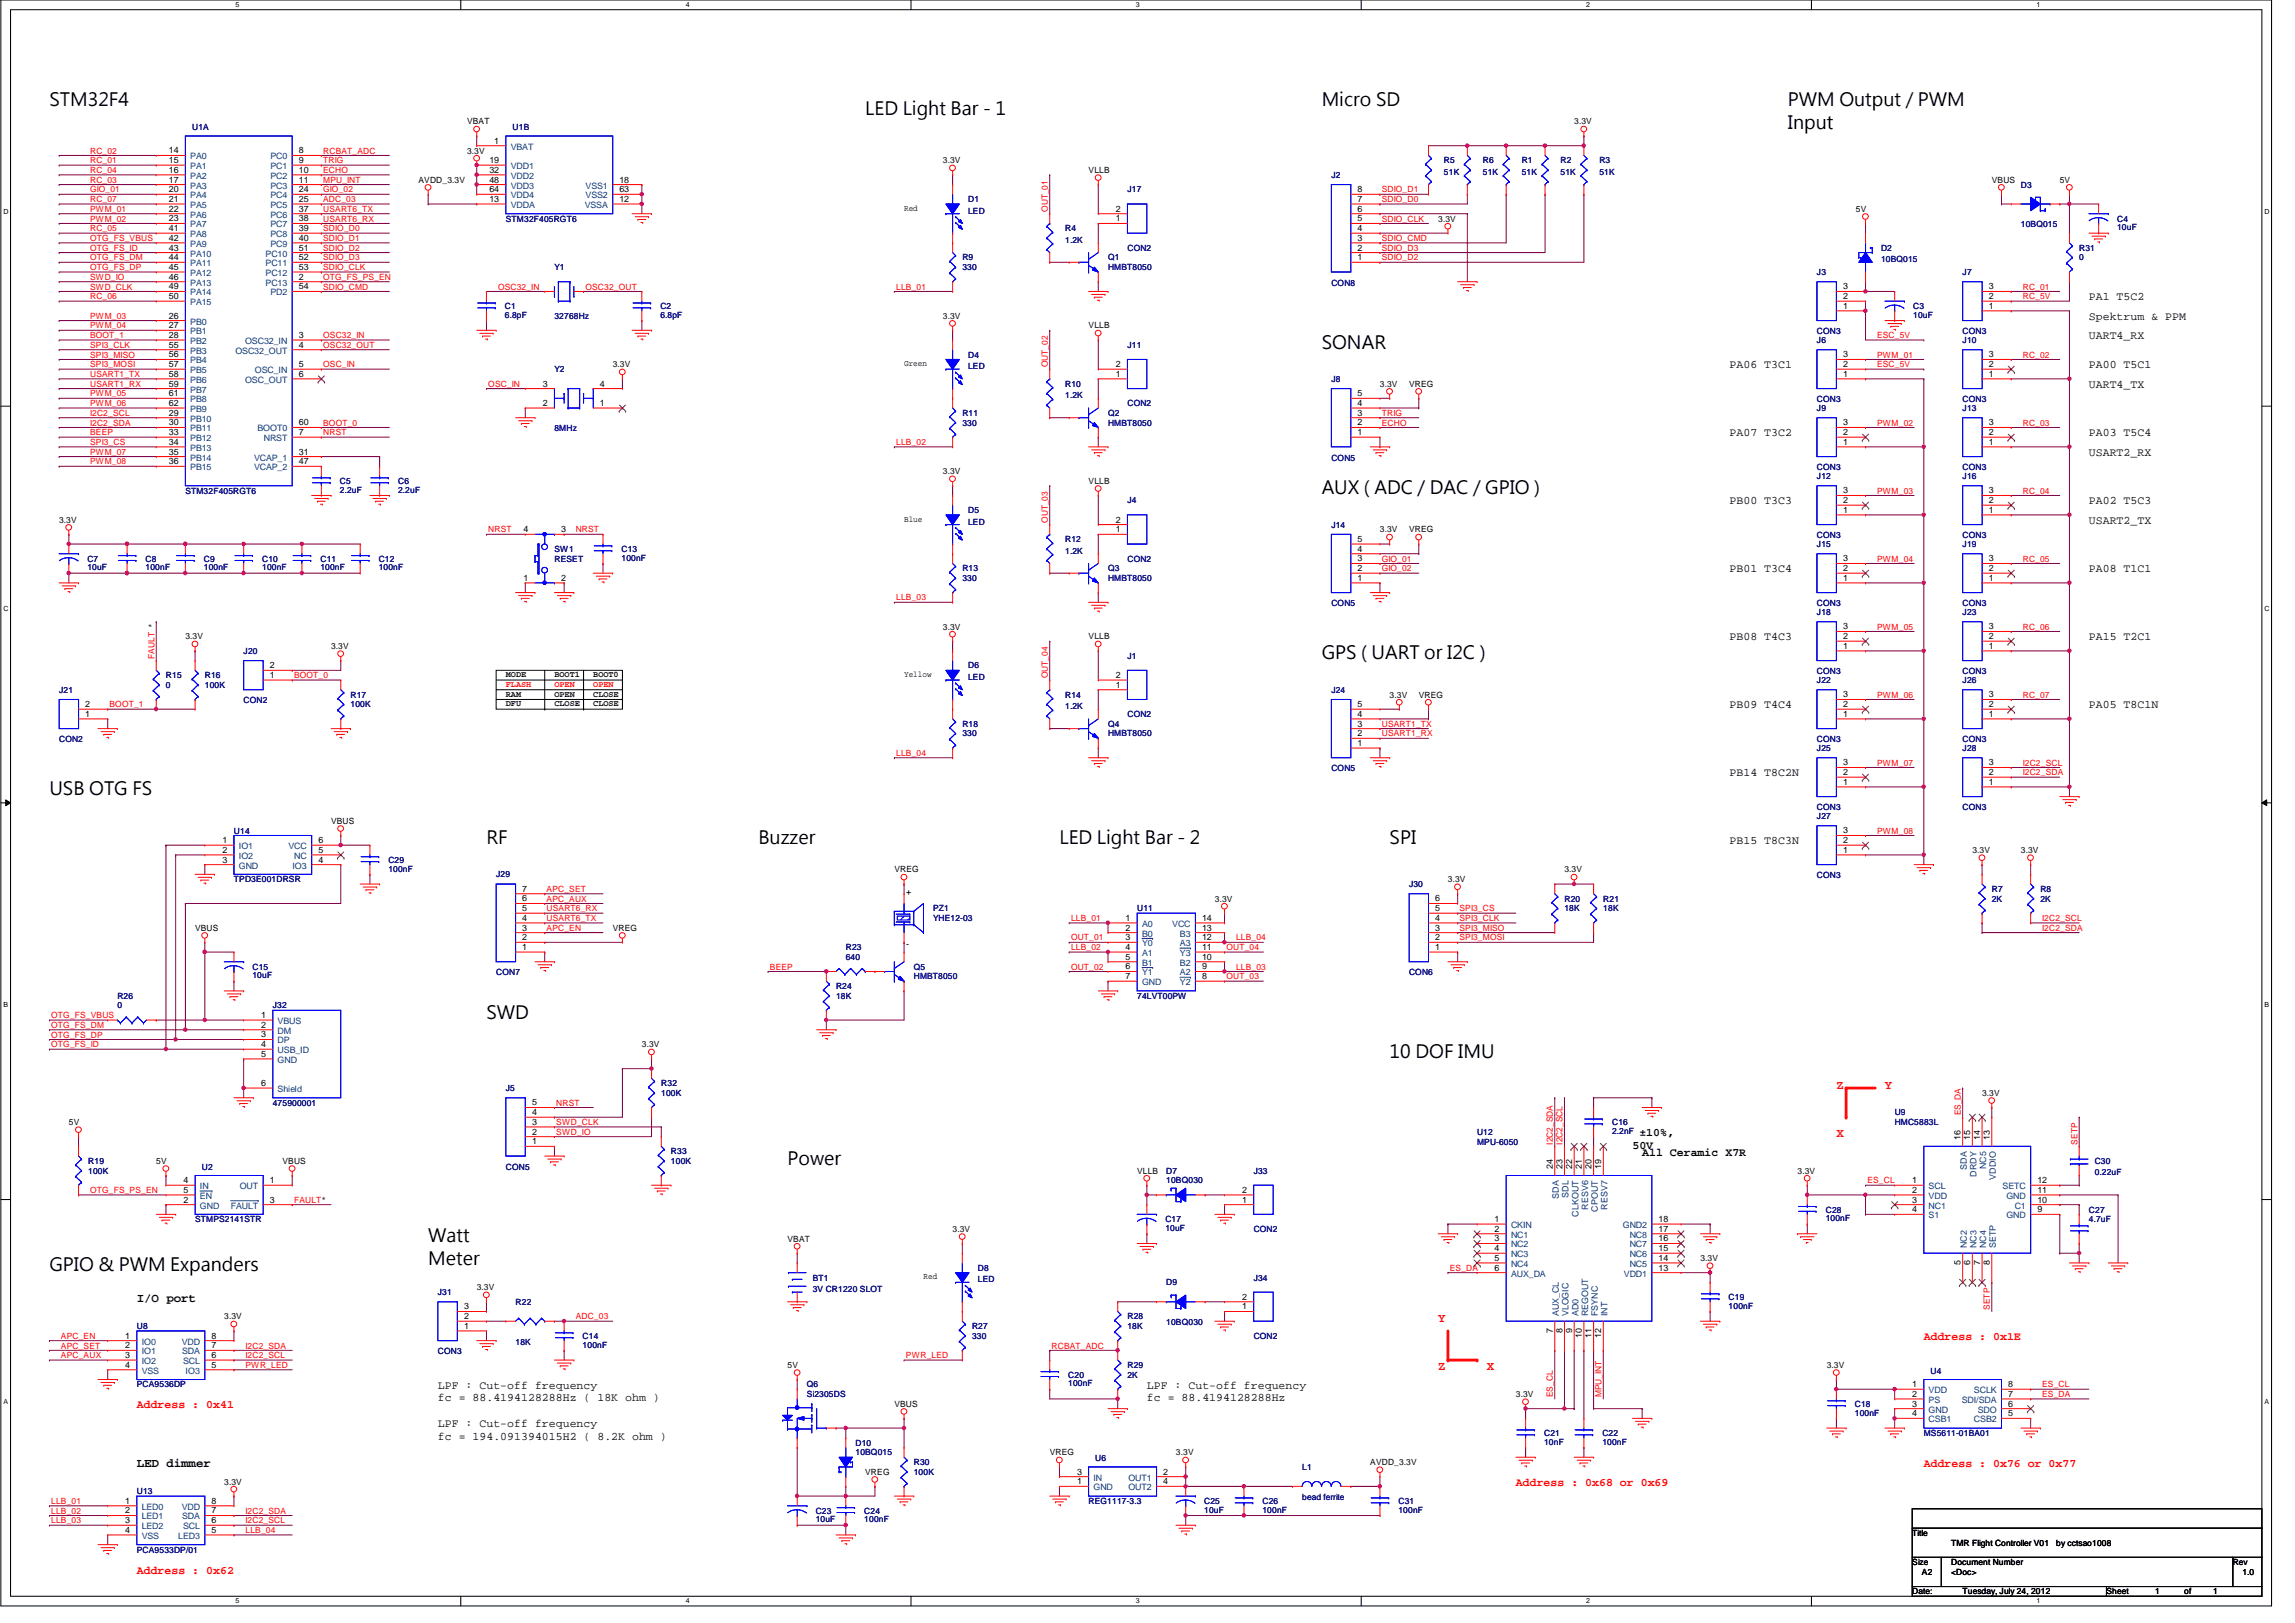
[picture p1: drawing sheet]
<svg xmlns="http://www.w3.org/2000/svg" width="420mm" height="297mm" viewBox="0 0 420 297" stroke-linecap="round" stroke-linejoin="round" font-family="sans-serif">
<defs><g id="words">
<g font-size="3.3">
<text x="9" y="19.3">STM32F4</text>
<text x="158.4" y="21.1">LED Light Bar - 1</text>
<text x="242" y="19.3">Micro SD</text>
<text x="327.3" y="19.3">PWM Output / PWM</text>
<text x="327.3" y="23.6">Input</text>
<text x="242" y="63.8">SONAR</text>
<text x="242" y="90.5">AUX ( ADC / DAC / GPIO )</text>
<text x="242" y="120.7">GPS ( UART or I2C )</text>
<text x="9" y="145.6">USB OTG FS</text>
<text x="89.1" y="154.5">RF</text>
<text x="138.8" y="154.5">Buzzer</text>
<text x="194" y="154.5">LED Light Bar - 2</text>
<text x="254.4" y="154.5">SPI</text>
<text x="89.1" y="186.5">SWD</text>
<text x="254.4" y="193.6">10 DOF IMU</text>
<text x="144.2" y="213.1">Power</text>
<text x="78.4" y="227.4">Watt</text>
<text x="9" y="232.7">GPIO &amp; PWM Expanders</text>
<text x="78.4" y="231.6">Meter</text>
</g>
<g font-size="2.3" fill="#f00">
<text x="336.2" y="199.2">Z</text>
<text x="345.1" y="199.2">Y</text>
<text x="336.2" y="208.1">X</text>
<text x="263.3" y="241.9">Y</text>
<text x="263.3" y="250.8">Z</text>
<text x="272.2" y="250.8">X</text>
</g>
<g font-size="2.3">
<text x="25" y="238.3">I/O port</text>
<text x="25" y="268.6">LED dimmer</text>
</g>
<g font-size="2.1">
<text x="382.4" y="55">PA1 T5C2</text>
<text x="382.4" y="58.5">Spektrum &amp; PPM</text>
<text x="382.4" y="62.1">UART4_RX</text>
<text x="316.6" y="67.4">PA06 T3C1</text>
<text x="382.4" y="71">UART4_TX</text>
<text x="382.4" y="67.4">PA00 T5C1</text>
<text x="316.6" y="79.9">PA07 T3C2</text>
<text x="382.4" y="83.4">USART2_RX</text>
<text x="382.4" y="79.9">PA03 T5C4</text>
<text x="316.6" y="92.3">PB00 T3C3</text>
<text x="382.4" y="95.9">USART2_TX</text>
<text x="382.4" y="92.3">PA02 T5C3</text>
<text x="316.6" y="104.8">PB01 T3C4</text>
<text x="382.4" y="104.8">PA08 T1C1</text>
<text x="316.6" y="117.2">PB08 T4C3</text>
<text x="382.4" y="117.2">PA15 T2C1</text>
<text x="316.6" y="129.7">PB09 T4C4</text>
<text x="382.4" y="129.7">PA05 T8C1N</text>
<text x="316.6" y="142.1">PB14 T8C2N</text>
<text x="316.6" y="154.6">PB15 T8C3N</text>
<text x="300.1" y="208">±10%,</text>
<text x="298.9" y="210.4">50V</text>
<text x="300.6" y="211.5">All Ceramic X7R</text>
<text x="80.2" y="254.1">LPF : Cut-off frequency</text>
<text x="80.2" y="256.4">fc = 88.4194128288Hz ( 18K ohm )</text>
<text x="210" y="254.1">LPF : Cut-off frequency</text>
<text x="210" y="256.4">fc = 88.4194128288Hz</text>
<text x="80.2" y="261.2">LPF : Cut-off frequency</text>
<text x="80.2" y="263.5">fc = 194.091394015H2 ( 8.2K ohm )</text>
</g>
<g font-size="2.1" fill="#f00">
<text x="352.2" y="245.3">Address : 0x1E</text>
<text x="25" y="257.8">Address : 0x41</text>
<text x="352.2" y="268.4">Address : 0x76 or 0x77</text>
<text x="277.5" y="272">Address : 0x68 or 0x69</text>
<text x="25" y="288">Address : 0x62</text>
</g>
<g font-size="1.6" fill="#000080">
<text x="35.2" y="23.8">U1A</text>
<text x="93.8" y="23.8">U1B</text>
<text x="264.4" y="29.9">R5</text>
<text x="271.5" y="29.9">R6</text>
<text x="278.6" y="29.9">R1</text>
<text x="285.7" y="29.9">R2</text>
<text x="292.8" y="29.9">R3</text>
<text x="206.4" y="35.2">J17</text>
<text x="243.7" y="32.6">J2</text>
<text x="264.4" y="32">51K</text>
<text x="271.5" y="32">51K</text>
<text x="278.6" y="32">51K</text>
<text x="285.7" y="32">51K</text>
<text x="292.8" y="32">51K</text>
<text x="370" y="34.3">D3</text>
<text x="92.6" y="40.6">STM32F405RGT6</text>
<text x="177.2" y="37">D1</text>
<text x="177.2" y="39.1">LED</text>
<text x="370" y="41.6">10BQ015</text>
<text x="387.6" y="40.6">C4</text>
<text x="176.2" y="47.7">R9</text>
<text x="195" y="42.3">R4</text>
<text x="195" y="44.4">1.2K</text>
<text x="202.8" y="47.7">Q1</text>
<text x="206.4" y="45.9">CON2</text>
<text x="344.4" y="45.9">D2</text>
<text x="380.7" y="45.9">R31</text>
<text x="380.7" y="47.7">0</text>
<text x="387.6" y="42.2">10uF</text>
<text x="101.5" y="49.4">Y1</text>
<text x="176.2" y="49.4">330</text>
<text x="202.8" y="49.4">HMBT8050</text>
<text x="243.7" y="52.3">CON8</text>
<text x="332.6" y="50.3">J3</text>
<text x="344.4" y="48">10BQ015</text>
<text x="359.3" y="50.3">J7</text>
<text x="92.4" y="56.6">C1</text>
<text x="92.4" y="58.2">6.8pF</text>
<text x="101.5" y="58.3">32768Hz</text>
<text x="120.9" y="56.6">C2</text>
<text x="120.9" y="58.2">6.8pF</text>
<text x="350.3" y="56.6">C3</text>
<text x="350.3" y="58.2">10uF</text>
<text x="177.2" y="65.4">D4</text>
<text x="206.4" y="63.7">J11</text>
<text x="332.6" y="62.8">J6</text>
<text x="332.6" y="61.2">CON3</text>
<text x="359.3" y="61.2">CON3</text>
<text x="359.3" y="62.8">J10</text>
<text x="101.5" y="68.1">Y2</text>
<text x="177.2" y="67.6">LED</text>
<text x="195" y="70.8">R10</text>
<text x="243.7" y="69.9">J8</text>
<text x="176.2" y="76.1">R11</text>
<text x="176.2" y="77.9">330</text>
<text x="195" y="72.9">1.2K</text>
<text x="202.8" y="76.1">Q2</text>
<text x="202.8" y="77.9">HMBT8050</text>
<text x="206.4" y="74.3">CON2</text>
<text x="332.6" y="73.6">CON3</text>
<text x="332.6" y="75.2">J9</text>
<text x="359.3" y="73.6">CON3</text>
<text x="359.3" y="75.2">J13</text>
<text x="101.5" y="79">8MHz</text>
<text x="62.2" y="88.6">C5</text>
<text x="72.9" y="88.6">C6</text>
<text x="243.7" y="84.3">CON5</text>
<text x="332.6" y="87.7">J12</text>
<text x="332.6" y="86.1">CON3</text>
<text x="359.3" y="86.1">CON3</text>
<text x="359.3" y="87.7">J16</text>
<text x="33.9" y="90.3">STM32F405RGT6</text>
<text x="62.2" y="90.2">2.2uF</text>
<text x="72.9" y="90.2">2.2uF</text>
<text x="177.2" y="93.9">D5</text>
<text x="206.4" y="92.1">J4</text>
<text x="101.5" y="101">SW1</text>
<text x="113.8" y="101">C13</text>
<text x="177.2" y="96">LED</text>
<text x="195" y="99.2">R12</text>
<text x="195" y="101.3">1.2K</text>
<text x="243.7" y="96.6">J14</text>
<text x="332.6" y="98.5">CON3</text>
<text x="332.6" y="100.1">J15</text>
<text x="359.3" y="98.5">CON3</text>
<text x="359.3" y="100.1">J19</text>
<text x="16" y="102.8">C7</text>
<text x="16" y="104.4">10uF</text>
<text x="26.7" y="102.8">C8</text>
<text x="26.7" y="104.4">100nF</text>
<text x="37.3" y="102.8">C9</text>
<text x="37.3" y="104.4">100nF</text>
<text x="48" y="102.8">C10</text>
<text x="48" y="104.4">100nF</text>
<text x="58.7" y="102.8">C11</text>
<text x="58.7" y="104.4">100nF</text>
<text x="69.3" y="102.8">C12</text>
<text x="69.3" y="104.4">100nF</text>
<text x="101.5" y="102.8">RESET</text>
<text x="113.8" y="102.6">100nF</text>
<text x="176.2" y="104.6">R13</text>
<text x="176.2" y="106.3">330</text>
<text x="202.8" y="104.6">Q3</text>
<text x="202.8" y="106.3">HMBT8050</text>
<text x="206.4" y="102.8">CON2</text>
<text x="243.7" y="111">CON5</text>
<text x="332.6" y="112.6">J18</text>
<text x="332.6" y="111">CON3</text>
<text x="359.3" y="111">CON3</text>
<text x="359.3" y="112.6">J23</text>
<text x="44.6" y="119.7">J20</text>
<text x="30.4" y="124.1">R15</text>
<text x="30.4" y="125.9">0</text>
<text x="37.5" y="124.1">R16</text>
<text x="37.5" y="125.9">100K</text>
<text x="177.2" y="122.3">D6</text>
<text x="177.2" y="124.5">LED</text>
<text x="206.4" y="120.6">J1</text>
<text x="332.6" y="123.4">CON3</text>
<text x="332.6" y="125">J22</text>
<text x="359.3" y="125">J26</text>
<text x="359.3" y="123.4">CON3</text>
<text x="10.8" y="126.8">J21</text>
<text x="44.6" y="128.7">CON2</text>
<text x="64.2" y="127.7">R17</text>
<text x="64.2" y="129.5">100K</text>
<text x="195" y="127.7">R14</text>
<text x="195" y="129.8">1.2K</text>
<text x="206.4" y="131.2">CON2</text>
<text x="243.7" y="126.8">J24</text>
<text x="10.8" y="135.8">CON2</text>
<text x="176.2" y="133">R18</text>
<text x="176.2" y="134.8">330</text>
<text x="202.8" y="133">Q4</text>
<text x="202.8" y="134.8">HMBT8050</text>
<text x="332.6" y="135.8">CON3</text>
<text x="332.6" y="137.5">J25</text>
<text x="359.3" y="135.8">CON3</text>
<text x="359.3" y="137.5">J28</text>
<text x="243.7" y="141.2">CON5</text>
<text x="332.6" y="148.3">CON3</text>
<text x="332.6" y="149.9">J27</text>
<text x="359.3" y="148.3">CON3</text>
<text x="42.8" y="152.6">U14</text>
<text x="42.8" y="161.5">TPD3E001DRSR</text>
<text x="71.1" y="157.9">C29</text>
<text x="71.1" y="159.5">100nF</text>
<text x="90.8" y="160.6">J29</text>
<text x="332.6" y="160.7">CON3</text>
<text x="170.8" y="166.8">PZ1</text>
<text x="208.2" y="166.8">U11</text>
<text x="258" y="162.3">J30</text>
<text x="286.4" y="165">R20</text>
<text x="286.4" y="166.8">18K</text>
<text x="293.5" y="165">R21</text>
<text x="293.5" y="166.8">18K</text>
<text x="364.6" y="163.2">R7</text>
<text x="364.6" y="165">2K</text>
<text x="373.5" y="163.2">R8</text>
<text x="373.5" y="165">2K</text>
<text x="154.8" y="173.9">R23</text>
<text x="170.8" y="168.6">YHE12-03</text>
<text x="46.2" y="177.5">C15</text>
<text x="46.2" y="179.1">10uF</text>
<text x="90.8" y="178.5">CON7</text>
<text x="154.8" y="175.7">640</text>
<text x="167.3" y="177.5">Q5</text>
<text x="167.3" y="179.2">HMBT8050</text>
<text x="258" y="178.5">CON6</text>
<text x="21.5" y="182.8">R26</text>
<text x="21.5" y="184.6">0</text>
<text x="49.9" y="184.6">J32</text>
<text x="153.1" y="181">R24</text>
<text x="153.1" y="182.8">18K</text>
<text x="208.2" y="182.8">74LVT00PW</text>
<text x="49.9" y="202.4">475900001</text>
<text x="92.6" y="199.7">J5</text>
<text x="121.1" y="198.8">R32</text>
<text x="121.1" y="200.6">100K</text>
<text x="270.4" y="207.7">U12</text>
<text x="270.4" y="209.5">MPU-6050</text>
<text x="295.1" y="205.9">C16</text>
<text x="295.1" y="207.5">2.2nF</text>
<text x="346.9" y="204.1">U9</text>
<text x="346.9" y="205.9">HMC5883L</text>
<text x="16.2" y="213">R19</text>
<text x="16.2" y="214.8">100K</text>
<text x="36.9" y="214.1">U2</text>
<text x="92.6" y="214.1">CON5</text>
<text x="122.8" y="211.2">R33</text>
<text x="122.8" y="213">100K</text>
<text x="213.5" y="214.8">D7</text>
<text x="229.5" y="214.8">J33</text>
<text x="383.5" y="213">C30</text>
<text x="383.5" y="215.1">0.22uF</text>
<text x="213.5" y="216.6">10BQ030</text>
<text x="334.3" y="221.9">C28</text>
<text x="382.4" y="221.9">C27</text>
<text x="35.7" y="223.7">STMPS2141STR</text>
<text x="213.3" y="223.7">C17</text>
<text x="213.3" y="225.3">10uF</text>
<text x="229.5" y="225.5">CON2</text>
<text x="334.3" y="223.5">100nF</text>
<text x="382.4" y="223.7">4.7uF</text>
<text x="179" y="232.6">D8</text>
<text x="80.2" y="237">J31</text>
<text x="94.4" y="238.8">R22</text>
<text x="148.8" y="234.4">BT1</text>
<text x="148.8" y="236.5">3V CR1220 SLOT</text>
<text x="179" y="234.7">LED</text>
<text x="213.5" y="235.2">D9</text>
<text x="229.5" y="234.4">J34</text>
<text x="316.5" y="237.9">C19</text>
<text x="316.5" y="239.5">100nF</text>
<text x="25" y="243.2">U8</text>
<text x="106.7" y="245">C14</text>
<text x="178" y="243.2">R27</text>
<text x="178" y="245">330</text>
<text x="206.4" y="241.5">R28</text>
<text x="206.4" y="243.2">18K</text>
<text x="213.5" y="242.5">10BQ030</text>
<text x="229.5" y="245">CON2</text>
<text x="80.2" y="247.9">CON3</text>
<text x="94.4" y="246.1">18K</text>
<text x="106.7" y="246.6">100nF</text>
<text x="206.4" y="250.4">R29</text>
<text x="353.4" y="251.4">U4</text>
<text x="25" y="253.9">PCA9536DP</text>
<text x="147.7" y="253.9">Q6</text>
<text x="147.7" y="255.7">Si2305DS</text>
<text x="195.6" y="252.1">C20</text>
<text x="195.6" y="253.7">100nF</text>
<text x="206.4" y="252.1">2K</text>
<text x="339.6" y="257.5">C18</text>
<text x="282.7" y="262.8">C21</text>
<text x="293.4" y="262.8">C22</text>
<text x="339.6" y="259.1">100nF</text>
<text x="352.2" y="262.8">MS5611-01BA01</text>
<text x="156.6" y="264.6">D10</text>
<text x="156.6" y="266.4">10BQ015</text>
<text x="167.3" y="268.1">R30</text>
<text x="167.3" y="269.9">100K</text>
<text x="200.5" y="267.4">U6</text>
<text x="238.4" y="269">L1</text>
<text x="282.7" y="264.4">10nF</text>
<text x="293.4" y="264.4">100nF</text>
<text x="25" y="273.5">U13</text>
<text x="199.3" y="275.3">REG1117-3.3</text>
<text x="220.5" y="275.3">C25</text>
<text x="231.1" y="275.3">C26</text>
<text x="238.4" y="274.5">bead ferrite</text>
<text x="256" y="275.3">C31</text>
<text x="149.3" y="277">C23</text>
<text x="149.3" y="278.6">10uF</text>
<text x="158.2" y="277">C24</text>
<text x="158.2" y="278.6">100nF</text>
<text x="220.5" y="276.9">10uF</text>
<text x="231.1" y="276.9">100nF</text>
<text x="256" y="276.9">100nF</text>
<text x="25" y="284.1">PCA9533DP/01</text>
</g>
<g font-size="1.6">
<text x="85.5" y="22.8">VBAT</text>
<text x="288.2" y="22.8">3.3V</text>
<text x="30.9" y="28.1">14</text>
<text x="30.9" y="29.8">15</text>
<text x="54.7" y="28.1">8</text>
<text x="54.7" y="29.8">9</text>
<text x="85.5" y="28.1">3.3V</text>
<text x="89.6" y="29.8">19</text>
<text x="90.5" y="26.3">1</text>
<text x="172.6" y="29.9">3.3V</text>
<text x="30.9" y="31.6">16</text>
<text x="30.9" y="33.4">17</text>
<text x="30.9" y="35.2">20</text>
<text x="54.7" y="31.6">10</text>
<text x="54.7" y="33.4">11</text>
<text x="54.7" y="35.2">24</text>
<text x="76.6" y="33.4">AVDD_3.3V</text>
<text x="89.6" y="31.6">32</text>
<text x="89.6" y="33.4">48</text>
<text x="89.6" y="35.2">64</text>
<text x="113.4" y="33.4">18</text>
<text x="113.4" y="35.2">63</text>
<text x="199.3" y="31.7">VLLB</text>
<text x="248.5" y="35.2">8</text>
<text x="364.6" y="33.4">VBUS</text>
<text x="377.1" y="33.4">5V</text>
<text x="30.9" y="37">21</text>
<text x="30.9" y="38.7">22</text>
<text x="30.9" y="40.5">23</text>
<text x="54.7" y="37">25</text>
<text x="54.7" y="38.7">37</text>
<text x="54.7" y="40.5">38</text>
<text x="89.6" y="37">13</text>
<text x="113.4" y="37">12</text>
<text x="165.5" y="38.6">Red</text>
<text x="204.3" y="40.5">1</text>
<text x="204.3" y="38.7">2</text>
<text x="248.5" y="40.5">5</text>
<text x="248.5" y="38.7">6</text>
<text x="248.5" y="37">7</text>
<text x="263.3" y="40.6">3.3V</text>
<text x="339.8" y="38.8">5V</text>
<text x="30.9" y="42.3">41</text>
<text x="30.9" y="44.1">42</text>
<text x="30.9" y="45.8">43</text>
<text x="30.9" y="47.6">44</text>
<text x="54.7" y="42.3">39</text>
<text x="54.7" y="44.1">40</text>
<text x="54.7" y="45.8">51</text>
<text x="54.7" y="47.6">52</text>
<text x="248.5" y="47.6">1</text>
<text x="248.5" y="45.8">2</text>
<text x="248.5" y="44.1">3</text>
<text x="248.5" y="42.3">4</text>
<text x="30.9" y="49.4">45</text>
<text x="30.9" y="51.2">46</text>
<text x="30.9" y="53">49</text>
<text x="54.7" y="49.4">53</text>
<text x="54.7" y="51.2">2</text>
<text x="54.7" y="53">54</text>
<text x="337.4" y="53">3</text>
<text x="364.1" y="53">3</text>
<text x="30.9" y="54.7">50</text>
<text x="30.9" y="58.3">26</text>
<text x="172.6" y="58.3">3.3V</text>
<text x="337.4" y="56.5">1</text>
<text x="337.4" y="54.7">2</text>
<text x="364.1" y="56.5">1</text>
<text x="364.1" y="54.7">2</text>
<text x="30.9" y="60.1">27</text>
<text x="30.9" y="61.8">28</text>
<text x="30.9" y="63.6">55</text>
<text x="30.9" y="65.4">56</text>
<text x="54.7" y="61.8">3</text>
<text x="54.7" y="63.6">4</text>
<text x="199.3" y="60.1">VLLB</text>
<text x="337.4" y="65.4">3</text>
<text x="364.1" y="65.4">3</text>
<text x="30.9" y="67.2">57</text>
<text x="30.9" y="69">58</text>
<text x="30.9" y="70.7">59</text>
<text x="54.7" y="67.2">5</text>
<text x="54.7" y="69">6</text>
<text x="99.4" y="70.7">3</text>
<text x="109.8" y="70.7">4</text>
<text x="112.2" y="67.2">3.3V</text>
<text x="165.5" y="67">Green</text>
<text x="204.3" y="69">1</text>
<text x="204.3" y="67.2">2</text>
<text x="252.6" y="70.8">3.3V</text>
<text x="258" y="70.8">VREG</text>
<text x="337.4" y="69">1</text>
<text x="337.4" y="67.2">2</text>
<text x="364.1" y="69">1</text>
<text x="364.1" y="67.2">2</text>
<text x="30.9" y="72.5">61</text>
<text x="30.9" y="74.3">62</text>
<text x="30.9" y="76.1">29</text>
<text x="30.9" y="77.9">30</text>
<text x="54.7" y="77.9">60</text>
<text x="99.4" y="74.3">2</text>
<text x="109.8" y="74.3">1</text>
<text x="248.5" y="77.9">2</text>
<text x="248.5" y="76.1">3</text>
<text x="248.5" y="74.3">4</text>
<text x="248.5" y="72.5">5</text>
<text x="337.4" y="77.9">3</text>
<text x="364.1" y="77.9">3</text>
<text x="30.9" y="79.6">33</text>
<text x="30.9" y="81.4">34</text>
<text x="30.9" y="83.2">35</text>
<text x="54.7" y="79.6">7</text>
<text x="54.7" y="83.2">31</text>
<text x="248.5" y="79.6">1</text>
<text x="337.4" y="81.4">1</text>
<text x="337.4" y="79.6">2</text>
<text x="364.1" y="81.4">1</text>
<text x="364.1" y="79.6">2</text>
<text x="30.9" y="85">36</text>
<text x="54.7" y="85">47</text>
<text x="172.6" y="86.8">3.3V</text>
<text x="199.3" y="88.6">VLLB</text>
<text x="10.8" y="95.7">3.3V</text>
<text x="165.5" y="95.5">Blue</text>
<text x="204.3" y="95.6">2</text>
<text x="337.4" y="93.9">1</text>
<text x="337.4" y="92.1">2</text>
<text x="337.4" y="90.3">3</text>
<text x="364.1" y="93.9">1</text>
<text x="364.1" y="92.1">2</text>
<text x="364.1" y="90.3">3</text>
<text x="95.8" y="97.4">4</text>
<text x="102.7" y="97.4">3</text>
<text x="204.3" y="97.4">1</text>
<text x="248.5" y="101">4</text>
<text x="248.5" y="99.2">5</text>
<text x="252.6" y="97.5">3.3V</text>
<text x="258" y="97.5">VREG</text>
<text x="95.8" y="106.3">1</text>
<text x="102.7" y="106.3">2</text>
<text x="248.5" y="106.3">1</text>
<text x="248.5" y="104.5">2</text>
<text x="248.5" y="102.7">3</text>
<text x="337.4" y="106.3">1</text>
<text x="337.4" y="104.5">2</text>
<text x="337.4" y="102.7">3</text>
<text x="364.1" y="106.3">1</text>
<text x="364.1" y="104.5">2</text>
<text x="364.1" y="102.7">3</text>
<text x="33.9" y="117">3.3V</text>
<text x="60.6" y="118.8">3.3V</text>
<text x="172.6" y="115.2">3.3V</text>
<text x="199.3" y="117">VLLB</text>
<text x="337.4" y="118.7">1</text>
<text x="337.4" y="117">2</text>
<text x="337.4" y="115.2">3</text>
<text x="364.1" y="118.7">1</text>
<text x="364.1" y="117">2</text>
<text x="364.1" y="115.2">3</text>
<text x="49.4" y="124.1">1</text>
<text x="49.4" y="122.3">2</text>
<text x="92.6" y="124">MODE</text>
<text x="101.5" y="124">BOOT1</text>
<text x="108.6" y="124">BOOT0</text>
<text x="165.5" y="123.9">Yellow</text>
<text x="204.3" y="125.9">1</text>
<text x="204.3" y="124.1">2</text>
<text x="15.6" y="131.2">1</text>
<text x="15.6" y="129.4">2</text>
<text x="92.6" y="127.5">RAM</text>
<text x="92.6" y="129.3">DFU</text>
<text x="101.5" y="127.5">OPEN</text>
<text x="101.5" y="129.3">CLOSE</text>
<text x="108.6" y="127.5">CLOSE</text>
<text x="108.6" y="129.3">CLOSE</text>
<text x="248.5" y="131.2">4</text>
<text x="248.5" y="129.4">5</text>
<text x="254.4" y="127.7">3.3V</text>
<text x="259.7" y="127.7">VREG</text>
<text x="337.4" y="131.2">1</text>
<text x="337.4" y="129.4">2</text>
<text x="337.4" y="127.6">3</text>
<text x="364.1" y="131.2">1</text>
<text x="364.1" y="129.4">2</text>
<text x="364.1" y="127.6">3</text>
<text x="248.5" y="136.5">1</text>
<text x="248.5" y="134.7">2</text>
<text x="248.5" y="133">3</text>
<text x="337.4" y="143.6">1</text>
<text x="337.4" y="141.9">2</text>
<text x="337.4" y="140.1">3</text>
<text x="364.1" y="143.6">1</text>
<text x="364.1" y="141.9">2</text>
<text x="364.1" y="140.1">3</text>
<text x="40.7" y="154.3">1</text>
<text x="58.3" y="154.3">6</text>
<text x="60.6" y="150.8">VBUS</text>
<text x="337.4" y="154.3">2</text>
<text x="337.4" y="152.5">3</text>
<text x="40.7" y="156.1">2</text>
<text x="40.7" y="157.9">3</text>
<text x="58.3" y="157.9">4</text>
<text x="58.3" y="156.1">5</text>
<text x="163.7" y="159.7">VREG</text>
<text x="265.1" y="161.5">3.3V</text>
<text x="286.4" y="159.7">3.3V</text>
<text x="337.4" y="156.1">1</text>
<text x="361.1" y="156.1">3.3V</text>
<text x="370" y="156.1">3.3V</text>
<text x="95.6" y="166.8">5</text>
<text x="95.6" y="165">6</text>
<text x="95.6" y="163.2">7</text>
<text x="165.9" y="163.7">+</text>
<text x="222.4" y="165">3.3V</text>
<text x="262.8" y="166.8">5</text>
<text x="262.8" y="165">6</text>
<text x="35.7" y="170.3">VBUS</text>
<text x="95.6" y="173.9">1</text>
<text x="95.6" y="172.1">2</text>
<text x="95.6" y="170.3">3</text>
<text x="95.6" y="168.5">4</text>
<text x="112.2" y="170.3">VREG</text>
<text x="165.9" y="173.4">-</text>
<text x="206.1" y="168.5">1</text>
<text x="206.1" y="170.3">2</text>
<text x="206.1" y="172.1">3</text>
<text x="206.1" y="173.9">4</text>
<text x="220.1" y="173.9">11</text>
<text x="220.1" y="172.1">12</text>
<text x="220.1" y="170.3">13</text>
<text x="220.1" y="168.5">14</text>
<text x="262.8" y="173.9">1</text>
<text x="262.8" y="172.1">2</text>
<text x="262.8" y="170.3">3</text>
<text x="262.8" y="168.5">4</text>
<text x="206.1" y="175.6">5</text>
<text x="206.1" y="177.4">6</text>
<text x="206.1" y="179.2">7</text>
<text x="220.1" y="179.2">8</text>
<text x="220.1" y="177.4">9</text>
<text x="220.1" y="175.6">10</text>
<text x="47.8" y="186.3">1</text>
<text x="47.8" y="188.1">2</text>
<text x="47.8" y="189.9">3</text>
<text x="47.8" y="191.6">4</text>
<text x="117.5" y="191.7">3.3V</text>
<text x="47.8" y="193.4">5</text>
<text x="47.8" y="198.8">6</text>
<text x="97.4" y="202.3">5</text>
<text x="362.9" y="200.6">3.3V</text>
<text x="12.6" y="205.9">5V</text>
<text x="97.4" y="209.4">1</text>
<text x="97.4" y="207.6">2</text>
<text x="97.4" y="205.9">3</text>
<text x="97.4" y="204.1">4</text>
<text x="358.9" y="208.6" transform="rotate(-90 358.9 208.6)">16</text>
<text x="360.7" y="208.6" transform="rotate(-90 360.7 208.6)">15</text>
<text x="362.5" y="208.6" transform="rotate(-90 362.5 208.6)">14</text>
<text x="364.3" y="208.6" transform="rotate(-90 364.3 208.6)">13</text>
<text x="28.6" y="213">5V</text>
<text x="51.7" y="213">VBUS</text>
<text x="208.2" y="214.8">VLLB</text>
<text x="284.3" y="213.9" transform="rotate(-90 284.3 213.9)">24</text>
<text x="286" y="213.9" transform="rotate(-90 286 213.9)">23</text>
<text x="287.8" y="213.9" transform="rotate(-90 287.8 213.9)">22</text>
<text x="289.6" y="213.9" transform="rotate(-90 289.6 213.9)">21</text>
<text x="291.4" y="213.9" transform="rotate(-90 291.4 213.9)">20</text>
<text x="293.1" y="213.9" transform="rotate(-90 293.1 213.9)">19</text>
<text x="329.1" y="214.8">3.3V</text>
<text x="33.6" y="220.1">2</text>
<text x="33.6" y="216.5">4</text>
<text x="33.6" y="218.3">5</text>
<text x="49.4" y="216.5">1</text>
<text x="49.4" y="220.1">3</text>
<text x="227.4" y="220.1">1</text>
<text x="227.4" y="218.3">2</text>
<text x="350.1" y="216.5">1</text>
<text x="350.1" y="218.3">2</text>
<text x="350.1" y="220.1">3</text>
<text x="350.1" y="221.9">4</text>
<text x="373" y="221.9">9</text>
<text x="373" y="220.1">10</text>
<text x="373" y="218.3">11</text>
<text x="373" y="216.5">12</text>
<text x="144.2" y="227.2">VBAT</text>
<text x="174.4" y="225.5">3.3V</text>
<text x="273.6" y="223.6">1</text>
<text x="273.6" y="225.4">2</text>
<text x="273.6" y="227.2">3</text>
<text x="303.6" y="227.2">16</text>
<text x="303.6" y="225.4">17</text>
<text x="303.6" y="223.6">18</text>
<text x="273.6" y="229">4</text>
<text x="273.6" y="230.8">5</text>
<text x="273.6" y="232.5">6</text>
<text x="303.6" y="232.5">13</text>
<text x="303.6" y="230.8">14</text>
<text x="303.6" y="229">15</text>
<text x="311.3" y="230.8">3.3V</text>
<text x="358.9" y="231.5" transform="rotate(-90 358.9 231.5)">5</text>
<text x="360.7" y="231.5" transform="rotate(-90 360.7 231.5)">6</text>
<text x="362.5" y="231.5" transform="rotate(-90 362.5 231.5)">7</text>
<text x="364.3" y="231.5" transform="rotate(-90 364.3 231.5)">8</text>
<text x="85" y="239.6">3</text>
<text x="87.3" y="236.1">3.3V</text>
<text x="169.1" y="234.1">Red</text>
<text x="227.4" y="239.6">1</text>
<text x="227.4" y="237.9">2</text>
<text x="22.9" y="245">1</text>
<text x="38.7" y="245">8</text>
<text x="41.1" y="241.5">3.3V</text>
<text x="85" y="243.2">1</text>
<text x="85" y="241.4">2</text>
<text x="284.3" y="243.9" transform="rotate(-90 284.3 243.9)">7</text>
<text x="286" y="243.9" transform="rotate(-90 286 243.9)">8</text>
<text x="287.8" y="243.9" transform="rotate(-90 287.8 243.9)">9</text>
<text x="289.6" y="244.8" transform="rotate(-90 289.6 244.8)">10</text>
<text x="291.4" y="244.8" transform="rotate(-90 291.4 244.8)">11</text>
<text x="293.1" y="244.8" transform="rotate(-90 293.1 244.8)">12</text>
<text x="22.9" y="246.8">2</text>
<text x="22.9" y="248.5">3</text>
<text x="22.9" y="250.3">4</text>
<text x="38.7" y="250.3">5</text>
<text x="38.7" y="248.5">6</text>
<text x="38.7" y="246.8">7</text>
<text x="144.2" y="250.4">5V</text>
<text x="334.4" y="250.4">3.3V</text>
<text x="163.7" y="257.5">VBUS</text>
<text x="277.5" y="255.7">3.3V</text>
<text x="350.1" y="253.9">1</text>
<text x="350.1" y="255.7">2</text>
<text x="350.1" y="257.4">3</text>
<text x="367.7" y="257.4">6</text>
<text x="367.7" y="255.7">7</text>
<text x="367.7" y="253.9">8</text>
<text x="350.1" y="259.2">4</text>
<text x="367.7" y="259.2">5</text>
<text x="158.4" y="269.9">VREG</text>
<text x="192.2" y="266.4">VREG</text>
<text x="197.2" y="269.9">3</text>
<text x="213" y="269.9">2</text>
<text x="215.3" y="266.4">3.3V</text>
<text x="250.9" y="268.1">AVDD_3.3V</text>
<text x="22.9" y="275.2">1</text>
<text x="38.7" y="275.2">8</text>
<text x="41.1" y="271.7">3.3V</text>
<text x="197.2" y="271.7">1</text>
<text x="213" y="271.7">4</text>
<text x="22.9" y="277">2</text>
<text x="22.9" y="278.8">3</text>
<text x="22.9" y="280.5">4</text>
<text x="38.7" y="280.5">5</text>
<text x="38.7" y="278.8">6</text>
<text x="38.7" y="277">7</text>
<text x="350.1" y="281.1">Title</text>
<text x="350.1" y="286.5">Size</text>
<text x="357.2" y="286.5">Document Number</text>
<text x="357.2" y="282.9">TMR Flight Controller V01</text>
<text x="376.5" y="282.9">by cctsao1008</text>
<text x="408.8" y="286.5">Rev</text>
<text x="350.1" y="291.8">Date:</text>
<text x="351.9" y="288.2">A2</text>
<text x="357.2" y="288.2">&lt;Doc&gt;</text>
<text x="359.3" y="291.8">Tuesday, July 24, 2012</text>
<text x="385.6" y="291.8">Sheet</text>
<text x="394.5" y="291.8">1</text>
<text x="399.9" y="291.8">of</text>
<text x="405.2" y="291.8">1</text>
<text x="410.5" y="288.2">1.0</text>
</g>
<g font-size="1.6" fill="#f00">
<text x="16.5" y="29.9">RC_01</text>
<text x="16.5" y="28.1">RC_02</text>
<text x="59.2" y="28.1">RCBAT_ADC</text>
<text x="59.2" y="29.9">TRIG</text>
<text x="16.5" y="35.2">GIO_01</text>
<text x="16.5" y="33.4">RC_03</text>
<text x="16.5" y="31.7">RC_04</text>
<text x="59.2" y="31.7">ECHO</text>
<text x="59.2" y="33.4">MPU_INT</text>
<text x="59.2" y="35.2">GIO_02</text>
<text x="253" y="35.2">SDIO_D1</text>
<text x="16.5" y="37">RC_07</text>
<text x="16.5" y="38.8">PWM_01</text>
<text x="16.5" y="40.6">PWM_02</text>
<text x="59.2" y="37">ADC_03</text>
<text x="59.2" y="38.8">USART6_TX</text>
<text x="59.2" y="40.6">USART6_RX</text>
<text x="191.8" y="38.8" transform="rotate(-90 191.8 38.8)">OUT_01</text>
<text x="253" y="37">SDIO_D0</text>
<text x="253" y="40.6">SDIO_CLK</text>
<text x="16.5" y="44.1">OTG_FS_VBUS</text>
<text x="16.5" y="45.9">OTG_FS_ID</text>
<text x="16.5" y="47.7">OTG_FS_DM</text>
<text x="16.5" y="42.3">RC_05</text>
<text x="59.2" y="42.3">SDIO_D0</text>
<text x="59.2" y="44.1">SDIO_D1</text>
<text x="59.2" y="45.9">SDIO_D2</text>
<text x="59.2" y="47.7">SDIO_D3</text>
<text x="253" y="44.1">SDIO_CMD</text>
<text x="253" y="45.9">SDIO_D3</text>
<text x="253" y="47.7">SDIO_D2</text>
<text x="16.5" y="51.2">SWD_IO</text>
<text x="16.5" y="53">SWD_CLK</text>
<text x="16.5" y="49.4">OTG_FS_DP</text>
<text x="59.2" y="49.4">SDIO_CLK</text>
<text x="59.2" y="51.2">OTG_FS_PS_EN</text>
<text x="59.2" y="53">SDIO_CMD</text>
<text x="91.2" y="53">OSC32_IN</text>
<text x="107.2" y="53">OSC32_OUT</text>
<text x="164.1" y="53">LLB_01</text>
<text x="370.3" y="53">RC_01</text>
<text x="16.5" y="58.3">PWM_03</text>
<text x="16.5" y="54.8">RC_06</text>
<text x="370.3" y="54.8">RC_5V</text>
<text x="16.5" y="60.1">PWM_04</text>
<text x="16.5" y="61.9">BOOT_1</text>
<text x="16.5" y="63.7">SPI3_CLK</text>
<text x="16.5" y="65.4">SPI3_MISO</text>
<text x="59.2" y="61.9">OSC32_IN</text>
<text x="59.2" y="63.7">OSC32_OUT</text>
<text x="343.7" y="65.4">PWM_01</text>
<text x="343.7" y="61.9">ESC_5V</text>
<text x="370.3" y="65.4">RC_02</text>
<text x="16.5" y="67.2">SPI3_MOSI</text>
<text x="16.5" y="69">USART1_TX</text>
<text x="16.5" y="70.8">USART1_RX</text>
<text x="59.2" y="67.2">OSC_IN</text>
<text x="89.4" y="70.8">OSC_IN</text>
<text x="191.8" y="67.2" transform="rotate(-90 191.8 67.2)">OUT_02</text>
<text x="343.7" y="67.2">ESC_5V</text>
<text x="16.5" y="72.6">PWM_05</text>
<text x="16.5" y="74.3">PWM_06</text>
<text x="16.5" y="76.1">I2C2_SCL</text>
<text x="16.5" y="77.9">I2C2_SDA</text>
<text x="59.2" y="77.9">BOOT_0</text>
<text x="253" y="77.9">ECHO</text>
<text x="253" y="76.1">TRIG</text>
<text x="343.7" y="77.9">PWM_02</text>
<text x="370.3" y="77.9">RC_03</text>
<text x="16.5" y="79.7">BEEP</text>
<text x="16.5" y="83.2">PWM_07</text>
<text x="16.5" y="81.4">SPI3_CS</text>
<text x="59.2" y="79.7">NRST</text>
<text x="164.1" y="81.4">LLB_02</text>
<text x="16.5" y="85">PWM_08</text>
<text x="191.8" y="95.7" transform="rotate(-90 191.8 95.7)">OUT_03</text>
<text x="343.7" y="90.3">PWM_03</text>
<text x="370.3" y="90.3">RC_04</text>
<text x="89.4" y="97.5">NRST</text>
<text x="105.4" y="97.5">NRST</text>
<text x="253" y="104.6">GIO_02</text>
<text x="253" y="102.8">GIO_01</text>
<text x="343.7" y="102.8">PWM_04</text>
<text x="370.3" y="102.8">RC_05</text>
<text x="164.1" y="109.9">LLB_03</text>
<text x="343.7" y="115.2">PWM_05</text>
<text x="370.3" y="115.2">RC_06</text>
<text x="28.3" y="120.6" transform="rotate(-90 28.3 120.6)">FAULT *</text>
<text x="53.8" y="124.1">BOOT_0</text>
<text x="92.6" y="125.7">FLASH</text>
<text x="101.5" y="125.7">OPEN</text>
<text x="108.6" y="125.7">OPEN</text>
<text x="191.8" y="124.1" transform="rotate(-90 191.8 124.1)">OUT_04</text>
<text x="20.1" y="129.5">BOOT_1</text>
<text x="343.7" y="127.7">PWM_06</text>
<text x="370.3" y="127.7">RC_07</text>
<text x="253" y="133">USART1_TX</text>
<text x="253" y="134.8">USART1_RX</text>
<text x="164.1" y="138.3">LLB_04</text>
<text x="343.7" y="140.1">PWM_07</text>
<text x="370.3" y="140.1">I2C2_SCL</text>
<text x="370.3" y="141.9">I2C2_SDA</text>
<text x="343.7" y="152.6">PWM_08</text>
<text x="100.1" y="166.8">USART6_RX</text>
<text x="100.1" y="165">APC_AUX</text>
<text x="100.1" y="163.2">APC_SET</text>
<text x="267.2" y="166.8">SPI3_CS</text>
<text x="100.1" y="170.3">APC_EN</text>
<text x="100.1" y="168.6">USART6_TX</text>
<text x="196.1" y="173.9">LLB_02</text>
<text x="196.1" y="168.6">LLB_01</text>
<text x="196.1" y="172.1">OUT_01</text>
<text x="224.5" y="173.9">OUT_04</text>
<text x="226.3" y="172.1">LLB_04</text>
<text x="267.2" y="168.6">SPI3_CLK</text>
<text x="267.2" y="170.3">SPI3_MISO</text>
<text x="267.2" y="172.1">SPI3_MOSI</text>
<text x="373.9" y="168.6">I2C2_SCL</text>
<text x="373.9" y="170.3">I2C2_SDA</text>
<text x="141" y="177.5">BEEP</text>
<text x="196.1" y="177.5">OUT_02</text>
<text x="224.5" y="179.2">OUT_03</text>
<text x="226.3" y="177.5">LLB_03</text>
<text x="9.4" y="186.4">OTG_FS_VBUS</text>
<text x="9.4" y="188.1">OTG_FS_DM</text>
<text x="9.4" y="189.9">OTG_FS_DP</text>
<text x="9.4" y="191.7">OTG_FS_ID</text>
<text x="101.8" y="202.4">NRST</text>
<text x="101.8" y="207.7">SWD_IO</text>
<text x="101.8" y="205.9">SWD_CLK</text>
<text x="284.3" y="209.5" transform="rotate(-90 284.3 209.5)">I2C2_SDA</text>
<text x="286.1" y="209.5" transform="rotate(-90 286.1 209.5)">I2C2_SCL</text>
<text x="359" y="204.1" transform="rotate(-90 359 204.1)">ES_DA</text>
<text x="380.3" y="209.5" transform="rotate(-90 380.3 209.5)">SETP</text>
<text x="16.5" y="218.4">OTG_FS_PS_EN</text>
<text x="53.8" y="220.1">FAULT*</text>
<text x="341.9" y="216.6">ES_CL</text>
<text x="265.4" y="232.6">ES_DA</text>
<text x="364.3" y="239.7" transform="rotate(-90 364.3 239.7)">SETP</text>
<text x="11.2" y="245">APC_EN</text>
<text x="105.4" y="241.5">ADC_03</text>
<text x="11.2" y="246.8">APC_SET</text>
<text x="11.2" y="248.6">APC_AUX</text>
<text x="44.9" y="248.6">I2C2_SCL</text>
<text x="44.9" y="246.8">I2C2_SDA</text>
<text x="44.9" y="250.4">PWR_LED</text>
<text x="165.9" y="248.6">PWR_LED</text>
<text x="192.5" y="246.8">RCBAT_ADC</text>
<text x="284.3" y="255.7" transform="rotate(-90 284.3 255.7)">ES_CL</text>
<text x="293.2" y="255.7" transform="rotate(-90 293.2 255.7)">MPU_INT</text>
<text x="373.9" y="253.9">ES_CL</text>
<text x="373.9" y="255.7">ES_DA</text>
<text x="9.4" y="275.3">LLB_01</text>
<text x="9.4" y="278.8">LLB_03</text>
<text x="9.4" y="277">LLB_02</text>
<text x="44.9" y="280.6">LLB_04</text>
<text x="44.9" y="278.8">I2C2_SCL</text>
<text x="44.9" y="277">I2C2_SDA</text>
</g>
<g font-size="1.6" fill="#004080">
<text x="34.8" y="29.2">PA0</text>
<text x="49.5" y="29.2">PC0</text>
<text x="93.5" y="27.4">VBAT</text>
<text x="34.8" y="30.9">PA1</text>
<text x="34.8" y="32.7">PA2</text>
<text x="34.8" y="34.5">PA3</text>
<text x="49.5" y="30.9">PC1</text>
<text x="49.5" y="32.7">PC2</text>
<text x="49.5" y="34.5">PC3</text>
<text x="93.5" y="30.9">VDD1</text>
<text x="93.5" y="32.7">VDD2</text>
<text x="93.5" y="34.5">VDD3</text>
<text x="107.2" y="34.5">VSS1</text>
<text x="34.8" y="36.3">PA4</text>
<text x="34.8" y="38.1">PA5</text>
<text x="34.8" y="39.8">PA6</text>
<text x="34.8" y="41.6">PA7</text>
<text x="49.5" y="36.3">PC4</text>
<text x="49.5" y="38.1">PC5</text>
<text x="49.5" y="39.8">PC6</text>
<text x="49.5" y="41.6">PC7</text>
<text x="93.5" y="36.3">VDD4</text>
<text x="93.5" y="38.1">VDDA</text>
<text x="107" y="38.1">VSSA</text>
<text x="107.2" y="36.3">VSS2</text>
<text x="34.8" y="43.4">PA8</text>
<text x="34.8" y="45.2">PA9</text>
<text x="34.8" y="46.9">PA10</text>
<text x="48.6" y="46.9">PC10</text>
<text x="49.5" y="43.4">PC8</text>
<text x="49.5" y="45.2">PC9</text>
<text x="34.8" y="48.7">PA11</text>
<text x="34.8" y="50.5">PA12</text>
<text x="34.8" y="52.3">PA13</text>
<text x="48.6" y="48.7">PC11</text>
<text x="48.6" y="50.5">PC12</text>
<text x="48.6" y="52.3">PC13</text>
<text x="34.8" y="54.1">PA14</text>
<text x="34.8" y="55.8">PA15</text>
<text x="34.8" y="59.4">PB0</text>
<text x="49.5" y="54.1">PD2</text>
<text x="34.8" y="61.2">PB1</text>
<text x="34.8" y="62.9">PB2</text>
<text x="34.8" y="64.7">PB3</text>
<text x="43.1" y="64.7">OSC32_OUT</text>
<text x="44.9" y="62.9">OSC32_IN</text>
<text x="34.8" y="66.5">PB4</text>
<text x="34.8" y="68.3">PB5</text>
<text x="34.8" y="70.1">PB6</text>
<text x="34.8" y="71.8">PB7</text>
<text x="44.9" y="70.1">OSC_OUT</text>
<text x="46.6" y="68.3">OSC_IN</text>
<text x="34.8" y="73.6">PB8</text>
<text x="34.8" y="75.4">PB9</text>
<text x="34.8" y="77.2">PB10</text>
<text x="34.8" y="79">PB11</text>
<text x="34.8" y="80.7">PB12</text>
<text x="34.8" y="82.5">PB13</text>
<text x="47.1" y="79">BOOT0</text>
<text x="48.3" y="80.7">NRST</text>
<text x="34.8" y="84.3">PB14</text>
<text x="34.8" y="86.1">PB15</text>
<text x="46.5" y="84.3">VCAP_1</text>
<text x="46.5" y="86.1">VCAP_2</text>
<text x="43.7" y="155.4">IO1</text>
<text x="52.8" y="155.4">VCC</text>
<text x="43.7" y="157.2">IO2</text>
<text x="43.7" y="159">GND</text>
<text x="53.5" y="159">IO3</text>
<text x="53.9" y="157.2">NC</text>
<text x="209.1" y="169.6">A0</text>
<text x="209.1" y="171.4">B0</text>
<text x="209.1" y="173.2">Y0</text>
<text x="214.6" y="169.6">VCC</text>
<text x="216" y="173.2">A3</text>
<text x="216" y="171.4">B3</text>
<text x="209.1" y="175">A1</text>
<text x="209.1" y="176.7">B1</text>
<text x="209.1" y="178.5">Y1</text>
<text x="216" y="178.5">A2</text>
<text x="216" y="176.7">B2</text>
<text x="216" y="175">Y3</text>
<text x="209.1" y="180.3">GND</text>
<text x="216" y="180.3">Y2</text>
<text x="50.8" y="187.4">VBUS</text>
<text x="50.8" y="189.2">DM</text>
<text x="50.8" y="191">DP</text>
<text x="50.8" y="192.7">USB_ID</text>
<text x="50.8" y="194.5">GND</text>
<text x="50.8" y="199.9">Shield</text>
<text x="360.1" y="214.1" transform="rotate(-90 360.1 214.1)">SDA</text>
<text x="361.9" y="215.3" transform="rotate(-90 361.9 215.3)">DRDY</text>
<text x="363.6" y="214" transform="rotate(-90 363.6 214)">NC5</text>
<text x="365.4" y="215.9" transform="rotate(-90 365.4 215.9)">VDDIO</text>
<text x="36.6" y="221.2">GND</text>
<text x="36.6" y="217.6">IN</text>
<text x="36.6" y="219.4">EN</text>
<text x="42.2" y="221.2">FAULT</text>
<text x="43.9" y="217.6">OUT</text>
<text x="285.4" y="219.4" transform="rotate(-90 285.4 219.4)">SDA</text>
<text x="287.2" y="219.2" transform="rotate(-90 287.2 219.2)">SDL</text>
<text x="290.7" y="221.4" transform="rotate(-90 290.7 221.4)">RESV6</text>
<text x="292.5" y="221.8" transform="rotate(-90 292.5 221.8)">CPOUT</text>
<text x="294.3" y="221.4" transform="rotate(-90 294.3 221.4)">RESV7</text>
<text x="353.1" y="217.6">SCL</text>
<text x="353.1" y="219.4">VDD</text>
<text x="353.1" y="221.2">NC1</text>
<text x="366.6" y="217.6">SETC</text>
<text x="367.3" y="219.4">GND</text>
<text x="368.8" y="221.2">C1</text>
<text x="276.6" y="224.7">CKIN</text>
<text x="276.6" y="226.5">NC1</text>
<text x="289" y="222.7" transform="rotate(-90 289 222.7)">CLKOUT</text>
<text x="297.1" y="224.7">GND2</text>
<text x="298.4" y="226.5">NC8</text>
<text x="353.1" y="223">S1</text>
<text x="367.3" y="223">GND</text>
<text x="276.6" y="228.3">NC2</text>
<text x="276.6" y="230.1">NC3</text>
<text x="276.6" y="231.9">NC4</text>
<text x="276.6" y="233.6">AUX_DA</text>
<text x="297.3" y="233.6">VDD1</text>
<text x="298.4" y="231.9">NC5</text>
<text x="298.4" y="230.1">NC6</text>
<text x="298.4" y="228.3">NC7</text>
<text x="360.1" y="228.5" transform="rotate(-90 360.1 228.5)">NC2</text>
<text x="361.9" y="228.5" transform="rotate(-90 361.9 228.5)">NC3</text>
<text x="363.6" y="228.5" transform="rotate(-90 363.6 228.5)">NC4</text>
<text x="365.4" y="228.5" transform="rotate(-90 365.4 228.5)">SETP</text>
<text x="285.4" y="240.9" transform="rotate(-90 285.4 240.9)">AUX_CL</text>
<text x="287.2" y="240.9" transform="rotate(-90 287.2 240.9)">VLOGIC</text>
<text x="289" y="240.9" transform="rotate(-90 289 240.9)">AD0</text>
<text x="290.7" y="240.9" transform="rotate(-90 290.7 240.9)">REGOUT</text>
<text x="292.5" y="240.9" transform="rotate(-90 292.5 240.9)">FSYNC</text>
<text x="294.3" y="240.9" transform="rotate(-90 294.3 240.9)">INT</text>
<text x="25.9" y="246.1">IO0</text>
<text x="25.9" y="247.9">IO1</text>
<text x="25.9" y="249.6">IO2</text>
<text x="25.9" y="251.4">VSS</text>
<text x="33.3" y="246.1">VDD</text>
<text x="33.3" y="247.9">SDA</text>
<text x="33.5" y="249.6">SCL</text>
<text x="34" y="251.4">IO3</text>
<text x="353.1" y="255">VDD</text>
<text x="353.1" y="256.8">PS</text>
<text x="359.1" y="256.8">SDI/SDA</text>
<text x="361.4" y="255">SCLK</text>
<text x="353.1" y="258.5">GND</text>
<text x="353.1" y="260.3">CSB1</text>
<text x="361.4" y="260.3">CSB2</text>
<text x="362.1" y="258.5">SDO</text>
<text x="200.2" y="272.8">GND</text>
<text x="200.2" y="271">IN</text>
<text x="206.6" y="271">OUT1</text>
<text x="206.6" y="272.8">OUT2</text>
<text x="25.9" y="276.3">LED0</text>
<text x="25.9" y="278.1">LED1</text>
<text x="25.9" y="279.9">LED2</text>
<text x="25.9" y="281.6">VSS</text>
<text x="32.6" y="281.6">LED3</text>
<text x="33.3" y="276.3">VDD</text>
<text x="33.3" y="278.1">SDA</text>
<text x="33.5" y="279.9">SCL</text>
</g>
<g font-size="1.3">
<text x="43.1" y="1.3">5</text>
<text x="125.5" y="1.3">4</text>
<text x="208" y="1.3">3</text>
<text x="290.4" y="1.3">2</text>
<text x="372.8" y="1.3">1</text>
<text x=".6" y="39.2">D</text>
<text x="414.6" y="39.2">D</text>
<text x=".6" y="111.8">C</text>
<text x="414.6" y="111.8">C</text>
<text x=".6" y="184.4">B</text>
<text x="414.6" y="184.4">B</text>
<text x=".6" y="257">A</text>
<text x="414.6" y="257">A</text>
<text x="43.1" y="293.5">5</text>
<text x="125.5" y="293.5">4</text>
<text x="208" y="293.5">3</text>
<text x="290.4" y="293.5">2</text>
<text x="372.8" y="293.5">1</text>
</g>
</g></defs>
<path d="M.2 0h415.7v293.9h-415.7zM1.9 1.8h412.2v290.3h-412.2z" fill="none" stroke="#000" stroke-width=".18"/>
<g fill="#fff">
<path d="M43.1 .2h.7v1.4h-.7z"/>
<path d="M43.1 292.3h.7v1.4h-.7z"/>
</g>
<path d="M84.4 0v1.8M84.4 292.1v1.8" fill="none" stroke="#000" stroke-width=".18"/>
<g fill="#fff">
<path d="M125.5 .2h.7v1.4h-.7z"/>
<path d="M125.5 292.3h.7v1.4h-.7z"/>
</g>
<path d="M166.8 0v1.8M166.8 292.1v1.8" fill="none" stroke="#000" stroke-width=".18"/>
<g fill="#fff">
<path d="M208 .2h.6v1.4h-.6z"/>
<path d="M208 292.3h.6v1.4h-.6z"/>
</g>
<path d="M249.2 0v1.8M249.2 292.1v1.8" fill="none" stroke="#000" stroke-width=".18"/>
<g fill="#fff">
<path d="M290.4 .2h.7v1.4h-.7z"/>
<path d="M290.4 292.3h.7v1.4h-.7z"/>
</g>
<path d="M331.6 0v1.8M331.6 292.1v1.8" fill="none" stroke="#000" stroke-width=".18"/>
<g fill="#fff">
<path d="M372.8 .2h.7v1.4h-.7z"/>
<path d="M372.8 292.3h.7v1.4h-.7z"/>
<path d="M.6 38.1h.9v1.4h-.9z"/>
<path d="M414.6 38.1h.8v1.4h-.8z"/>
<path d="M.6 110.6h.9v1.4h-.9z"/>
<path d="M414.6 110.6h.8v1.4h-.8z"/>
</g>
<path d="M.2 74.3h1.7M414.1 74.3h1.8" fill="none" stroke="#000" stroke-width=".18"/>
<g fill="#fff">
<path d="M.6 183.2h.8v1.4h-.8z"/>
<path d="M414.6 183.2h.8v1.4h-.8z"/>
</g>
<path d="M.2 146.9h1.7M1 146.4l.9 .5-.9 .5zM414.1 146.9l.9-.5v1zM414.1 146.9h1.8" fill="none" stroke="#000" stroke-width=".18"/>
<path d="M1 146.4l.9 .5-.9 .5zM414.1 146.9l.9-.5v1z" fill="#000"/>
<g fill="#fff">
<path d="M.6 255.8h.8v1.4h-.8z"/>
<path d="M414.6 255.8h.8v1.4h-.8z"/>
</g>
<g fill="none" stroke="#000" stroke-width=".18">
<path d="M90.8 122.7h23.1v7.1h-23.1zM90.8 124.5h23.1M90.8 126.2h23.1M90.8 128h23.1M99.7 129.8h.1M99.7 122.7v7.1M106.8 129.8h.1M106.8 122.7v7.1M113.9 124.5h.1M113.9 126.2h.1M113.9 128h.1M.2 219.5h1.7"/>
<path d="M414.1 219.5h1.8"/>
</g>
<path d="M265.1 243.6v5.3" fill="none" stroke="#f00" stroke-width=".51"/>
<circle cx="265.1" cy="248.9" r=".25" fill="#f00"/>
<path d="M265.1 248.9h5.3" fill="none" stroke="#f00" stroke-width=".51"/>
<circle cx="270.4" cy="248.9" r=".25" fill="#f00"/>
<path d="M338 199.1h5.3" fill="none" stroke="#f00" stroke-width=".51"/>
<circle cx="338" cy="199.1" r=".25" fill="#f00"/>
<path d="M338 199.1v5.4" fill="none" stroke="#f00" stroke-width=".51"/>
<circle cx="338" cy="204.5" r=".25" fill="#f00"/>
<g fill="none" stroke="#800040" stroke-width=".18">
<path d="M10.8 30.2h.1M10.8 37.3h.1M10.8 39.1h.1M10.8 35.6h.1M10.8 30.2h17.8M10.8 37.3h17.8M10.8 39.1h17.8M10.8 35.6h17.8M58.8 28.4h.1M58.8 30.2h.1M58.8 32h.1M58.8 33.8h.1"/>
<path d="M58.8 35.6h.1M58.8 37.3h.1M58.8 39.1h.1M58.8 30.2h12.5M58.8 37.3h12.5M58.8 39.1h12.5M58.8 35.6h12.5M58.8 28.4h12.5M58.8 32h12.5M58.8 33.8h12.5M10.8 40.9h.1M10.8 58.7h.1"/>
<path d="M10.8 44.4h.1M10.8 46.2h.1M10.8 48h.1M10.8 51.6h.1M10.8 53.3h.1M10.8 40.9h17.8M10.8 58.7h17.8M10.8 44.4h17.8M10.8 46.2h17.8M10.8 48h17.8M10.8 51.6h17.8M10.8 53.3h17.8"/>
<path d="M58.8 40.9h.1M58.8 42.7h.1M58.8 44.4h.1M58.8 46.2h.1M58.8 48h.1M58.8 49.8h.1M58.8 51.6h.1M58.8 53.3h.1M58.8 40.9h12.5M58.8 44.4h12.5M58.8 46.2h12.5M58.8 48h12.5"/>
<path d="M58.8 51.6h12.5M58.8 53.3h12.5M58.8 42.7h12.5M58.8 49.8h12.5M10.8 60.5h.1M10.8 72.9h.1M10.8 74.7h.1M10.8 62.2h.1M10.8 64h.1M10.8 65.8h.1M10.8 67.6h.1M10.8 76.5h.1"/>
<path d="M10.8 78.2h.1M10.8 60.5h17.8M10.8 72.9h17.8M10.8 74.7h17.8M10.8 62.2h17.8M10.8 64h17.8M10.8 65.8h17.8M10.8 67.6h17.8M10.8 76.5h17.8M10.8 78.2h17.8M58.8 62.2h.1M58.8 67.6h.1"/>
<path d="M58.8 78.2h.1M58.8 62.2h12.5M58.8 67.6h12.5M58.8 78.2h12.5M10.8 80h.1M10.8 83.6h.1M10.8 85.3h.1M10.8 80h17.8M10.8 83.6h17.8M10.8 85.3h17.8M33.9 99.6h.1M33.9 99.6h10.7"/>
<path d="M58.8 80h.1M58.8 83.6h.1M58.8 80h12.5M58.8 83.6h10.7M69.5 83.6h.1M69.5 83.6v1.7"/>
</g>
<circle cx="44.6" cy="99.5" r=".32" fill="#f0f"/>
<circle cx="44.6" cy="99.5" r=".32" fill="none" stroke="#f0f" stroke-width=".18"/>
<circle cx="33.9" cy="99.5" r=".32" fill="#f0f"/>
<circle cx="33.9" cy="99.5" r=".32" fill="none" stroke="#f0f" stroke-width=".18"/>
<path d="M23.3 99.6h.1M23.3 99.6h10.6" fill="none" stroke="#800040" stroke-width=".18"/>
<circle cx="33.9" cy="99.5" r=".32" fill="#f0f"/>
<circle cx="33.9" cy="99.5" r=".32" fill="none" stroke="#f0f" stroke-width=".18"/>
<circle cx="23.2" cy="99.5" r=".32" fill="#f0f"/>
<circle cx="23.2" cy="99.5" r=".32" fill="none" stroke="#f0f" stroke-width=".18"/>
<path d="M12.6 104.9h.1M12.6 104.9h10.7" fill="none" stroke="#800040" stroke-width=".18"/>
<circle cx="23.2" cy="104.9" r=".32" fill="#f0f"/>
<circle cx="23.2" cy="104.9" r=".32" fill="none" stroke="#f0f" stroke-width=".18"/>
<path d="M23.3 104.9h.1M23.3 104.9h10.6" fill="none" stroke="#800040" stroke-width=".18"/>
<circle cx="33.9" cy="104.9" r=".32" fill="#f0f"/>
<circle cx="33.9" cy="104.9" r=".32" fill="none" stroke="#f0f" stroke-width=".18"/>
<circle cx="23.2" cy="104.9" r=".32" fill="#f0f"/>
<circle cx="23.2" cy="104.9" r=".32" fill="none" stroke="#f0f" stroke-width=".18"/>
<path d="M12.6 104.9h.1M12.6 104.9v1.8" fill="none" stroke="#800040" stroke-width=".18"/>
<circle cx="12.6" cy="104.9" r=".32" fill="#f0f"/>
<circle cx="12.6" cy="104.9" r=".32" fill="none" stroke="#f0f" stroke-width=".18"/>
<path d="M341.5 69.3h.1M341.5 69.3h10.7M352.2 69.3h.1M352.2 69.3v12.5M33.9 104.9h.1M33.9 104.9h10.7M341.5 156.5h.1M341.5 156.5h10.7M352.2 156.5h.1M352.2 156.5v1.7" fill="none" stroke="#800040" stroke-width=".18"/>
<circle cx="352.2" cy="156.4" r=".32" fill="#f0f"/>
<circle cx="352.2" cy="156.4" r=".32" fill="none" stroke="#f0f" stroke-width=".18"/>
<path d="M341.5 81.8h.1M341.5 81.8h10.7M352.2 81.8h.1M352.2 81.8v12.4" fill="none" stroke="#800040" stroke-width=".18"/>
<circle cx="352.2" cy="81.8" r=".32" fill="#f0f"/>
<circle cx="352.2" cy="81.8" r=".32" fill="none" stroke="#f0f" stroke-width=".18"/>
<path d="M341.5 94.2h.1M341.5 94.2h10.7M352.2 94.2h.1M352.2 94.2v12.5" fill="none" stroke="#800040" stroke-width=".18"/>
<circle cx="352.2" cy="94.2" r=".32" fill="#f0f"/>
<circle cx="352.2" cy="94.2" r=".32" fill="none" stroke="#f0f" stroke-width=".18"/>
<path d="M341.5 106.7h.1M341.5 106.7h10.7M352.2 106.7h.1M352.2 106.7v12.4" fill="none" stroke="#800040" stroke-width=".18"/>
<circle cx="352.2" cy="106.7" r=".32" fill="#f0f"/>
<circle cx="352.2" cy="106.7" r=".32" fill="none" stroke="#f0f" stroke-width=".18"/>
<path d="M341.5 119.1h.1M341.5 119.1h10.7M352.2 119.1h.1M352.2 119.1v12.5" fill="none" stroke="#800040" stroke-width=".18"/>
<circle cx="352.2" cy="119.1" r=".32" fill="#f0f"/>
<circle cx="352.2" cy="119.1" r=".32" fill="none" stroke="#f0f" stroke-width=".18"/>
<path d="M341.5 131.6h.1M341.5 131.6h10.7M352.2 144h.1M352.2 144v12.5" fill="none" stroke="#800040" stroke-width=".18"/>
<circle cx="352.2" cy="144" r=".32" fill="#f0f"/>
<circle cx="352.2" cy="144" r=".32" fill="none" stroke="#f0f" stroke-width=".18"/>
<path d="M368.2 56.9h.1M368.2 56.9h10.7M378.9 56.9h.1M378.9 56.9v24.9M368.2 69.3h.1M368.2 69.3h10.7M378.9 69.3h.1M341.5 144h.1M341.5 144h10.7" fill="none" stroke="#800040" stroke-width=".18"/>
<circle cx="378.8" cy="69.3" r=".32" fill="#f0f"/>
<circle cx="378.8" cy="69.3" r=".32" fill="none" stroke="#f0f" stroke-width=".18"/>
<path d="M368.2 81.8h.1M368.2 81.8h10.7M378.9 81.8h.1M378.9 81.8v12.4" fill="none" stroke="#800040" stroke-width=".18"/>
<circle cx="378.8" cy="81.8" r=".32" fill="#f0f"/>
<circle cx="378.8" cy="81.8" r=".32" fill="none" stroke="#f0f" stroke-width=".18"/>
<path d="M368.2 94.2h.1M368.2 94.2h10.7M378.9 94.2h.1M378.9 94.2v12.5" fill="none" stroke="#800040" stroke-width=".18"/>
<circle cx="378.8" cy="94.2" r=".32" fill="#f0f"/>
<circle cx="378.8" cy="94.2" r=".32" fill="none" stroke="#f0f" stroke-width=".18"/>
<path d="M368.2 106.7h.1M368.2 106.7h10.7M378.9 119.1h.1M378.9 119.1v12.5" fill="none" stroke="#800040" stroke-width=".18"/>
<circle cx="378.8" cy="119.1" r=".32" fill="#f0f"/>
<circle cx="378.8" cy="119.1" r=".32" fill="none" stroke="#f0f" stroke-width=".18"/>
<path d="M368.2 119.1h.1M368.2 119.1h10.7M368.2 131.6h.1M368.2 131.6h10.7M378.9 144h.1M378.9 144v1.8" fill="none" stroke="#800040" stroke-width=".18"/>
<circle cx="378.8" cy="144" r=".32" fill="#f0f"/>
<circle cx="378.8" cy="144" r=".32" fill="none" stroke="#f0f" stroke-width=".18"/>
<path d="M378.9 106.7h.1M378.9 106.7v12.4" fill="none" stroke="#800040" stroke-width=".18"/>
<circle cx="378.8" cy="106.7" r=".32" fill="#f0f"/>
<circle cx="378.8" cy="106.7" r=".32" fill="none" stroke="#f0f" stroke-width=".18"/>
<path d="M352.2 131.6h.1M352.2 131.6v12.4" fill="none" stroke="#800040" stroke-width=".18"/>
<circle cx="352.2" cy="131.5" r=".32" fill="#f0f"/>
<circle cx="352.2" cy="131.5" r=".32" fill="none" stroke="#f0f" stroke-width=".18"/>
<path d="M378.9 131.6h.1M378.9 131.6v12.4h-10.7M368.2 144h.1" fill="none" stroke="#800040" stroke-width=".18"/>
<circle cx="378.8" cy="131.5" r=".32" fill="#f0f"/>
<circle cx="378.8" cy="131.5" r=".32" fill="none" stroke="#f0f" stroke-width=".18"/>
<g fill="none" stroke="#800040" stroke-width=".18">
<path d="M252.6 35.6h.1M252.6 37.3h.1M252.6 39.1h.1M252.6 35.6h8.9M252.6 39.1h16M268.6 35.6h.1M268.6 35.6v1.7h-16M275.7 35.6h.1M275.7 35.6v8.8h-23.1M282.9 35.6h.1M282.9 26.7h.1M282.9 35.6v10.6h-30.3"/>
<path d="M282.9 26.7h7.1M290 35.6h.1M290 35.6v12.4h-37.4M201.1 51.6h.1M201.1 40.9h.1M201.1 40.9v3.5M201.1 51.6v1.7M252.6 40.9h.1M252.6 42.7h.1M252.6 44.4h.1M252.6 46.2h.1M252.6 48h.1"/>
<path d="M252.6 40.9h8.9M252.6 42.7h12.5"/>
</g>
<circle cx="289.9" cy="26.6" r=".32" fill="#f0f"/>
<circle cx="289.9" cy="26.6" r=".32" fill="none" stroke="#f0f" stroke-width=".18"/>
<circle cx="282.8" cy="26.6" r=".32" fill="#f0f"/>
<circle cx="282.8" cy="26.6" r=".32" fill="none" stroke="#f0f" stroke-width=".18"/>
<path d="M261.5 26.7h.1M261.5 26.7h7.1" fill="none" stroke="#800040" stroke-width=".18"/>
<circle cx="268.6" cy="26.6" r=".32" fill="#f0f"/>
<circle cx="268.6" cy="26.6" r=".32" fill="none" stroke="#f0f" stroke-width=".18"/>
<path d="M268.6 26.7h.1M268.6 26.7h14.3M275.7 26.7h.1" fill="none" stroke="#800040" stroke-width=".18"/>
<circle cx="275.7" cy="26.6" r=".32" fill="#f0f"/>
<circle cx="275.7" cy="26.6" r=".32" fill="none" stroke="#f0f" stroke-width=".18"/>
<g fill="none" stroke="#800040" stroke-width=".18">
<path d="M10.8 49.8h.1M10.8 49.8h17.8M10.8 69.3h.1M10.8 71.1h.1M10.8 69.3h17.8M10.8 71.1h17.8M53.5 122.7h.1M53.5 124.5h.1M53.5 122.7h8.9M53.5 124.5h8.9M252.6 136.9h.1M252.6 136.9v1.8"/>
<path d="M30.4 192h.1M30.4 192h14.2M32.2 190.2h.1M32.2 190.2h12.4M33.9 188.5h.1M33.9 188.5h10.7M146 273.8h.1M146 273.8h8.8"/>
</g>
<circle cx="145.9" cy="273.8" r=".32" fill="#f0f"/>
<circle cx="145.9" cy="273.8" r=".32" fill="none" stroke="#f0f" stroke-width=".18"/>
<path d="M140.6 177.8h.1M140.6 177.8h10.7M165.5 172.5h.1M165.5 172.5v1.7M165.5 181.4h.1M165.5 181.4v5.3" fill="none" stroke="#800040" stroke-width=".18"/>
<circle cx="151.3" cy="177.8" r=".32" fill="#f0f"/>
<circle cx="151.3" cy="177.8" r=".32" fill="none" stroke="#f0f" stroke-width=".18"/>
<path d="M252.6 78.2h.1M252.6 76.5h.1M252.6 78.2h7.1M252.6 76.5h7.1M55.3 99.6h.1M55.3 99.6h10.6M103.3 97.8h.1M103.3 97.8h7.1M252.6 81.8h.1M252.6 80v1.8" fill="none" stroke="#800040" stroke-width=".18"/>
<circle cx="55.3" cy="99.5" r=".32" fill="#f0f"/>
<circle cx="55.3" cy="99.5" r=".32" fill="none" stroke="#f0f" stroke-width=".18"/>
<path d="M44.6 99.6h.1M44.6 99.6h10.7M55.3 104.9h.1M55.3 104.9h10.6" fill="none" stroke="#800040" stroke-width=".18"/>
<circle cx="55.3" cy="104.9" r=".32" fill="#f0f"/>
<circle cx="55.3" cy="104.9" r=".32" fill="none" stroke="#f0f" stroke-width=".18"/>
<path d="M44.6 104.9h.1M44.6 104.9h10.7" fill="none" stroke="#800040" stroke-width=".18"/>
<circle cx="44.6" cy="104.9" r=".32" fill="#f0f"/>
<circle cx="44.6" cy="104.9" r=".32" fill="none" stroke="#f0f" stroke-width=".18"/>
<path d="M224.2 220.5h.1M224.2 220.5v1.7M192.2 247.1h.1M192.2 247.1h12.4" fill="none" stroke="#800040" stroke-width=".18"/>
<circle cx="204.6" cy="247.1" r=".32" fill="#f0f"/>
<circle cx="204.6" cy="247.1" r=".32" fill="none" stroke="#f0f" stroke-width=".18"/>
<path d="M204.6 256h.1M204.6 256v1.8" fill="none" stroke="#800040" stroke-width=".18"/>
<circle cx="204.6" cy="256" r=".32" fill="#f0f"/>
<circle cx="204.6" cy="256" r=".32" fill="none" stroke="#f0f" stroke-width=".18"/>
<path d="M217.1 270.3h.1M217.1 270.3v1.7" fill="none" stroke="#800040" stroke-width=".18"/>
<circle cx="217" cy="272" r=".32" fill="#f0f"/>
<circle cx="217" cy="272" r=".32" fill="none" stroke="#f0f" stroke-width=".18"/>
<circle cx="217" cy="270.2" r=".32" fill="#f0f"/>
<circle cx="217" cy="270.2" r=".32" fill="none" stroke="#f0f" stroke-width=".18"/>
<path d="M217.1 272h.1M217.1 277.4h.1M217.1 272h10.6M217.1 277.4v1.7M217.1 277.4h10.6" fill="none" stroke="#800040" stroke-width=".18"/>
<circle cx="217" cy="277.3" r=".32" fill="#f0f"/>
<circle cx="217" cy="277.3" r=".32" fill="none" stroke="#f0f" stroke-width=".18"/>
<path d="M154.8 273.8h.1M154.8 273.8h5.4" fill="none" stroke="#800040" stroke-width=".18"/>
<circle cx="154.8" cy="273.8" r=".32" fill="#f0f"/>
<circle cx="154.8" cy="273.8" r=".32" fill="none" stroke="#f0f" stroke-width=".18"/>
<path d="M146 279.1h.1M146 279.1h8.8" fill="none" stroke="#800040" stroke-width=".18"/>
<circle cx="154.8" cy="279.1" r=".32" fill="#f0f"/>
<circle cx="154.8" cy="279.1" r=".32" fill="none" stroke="#f0f" stroke-width=".18"/>
<g fill="none" stroke="#800040" stroke-width=".18">
<path d="M89.1 71.1h.1M89.1 71.1h7.1M96.2 74.7h.1M96.2 74.7v1.8M89.1 97.8h.1M89.1 97.8h7.1M96.2 106.7h.1M96.2 106.7v1.8M103.3 106.7h.1M103.3 106.7v1.8M146 264.9h.1M146 264.9v8.9"/>
<path d="M153.1 261.4h.1M153.1 261.4h12.4M154.8 261.4h.1M194 272h.1M194 272v1.8"/>
</g>
<circle cx="165.5" cy="261.3" r=".32" fill="#f0f"/>
<circle cx="165.5" cy="261.3" r=".32" fill="none" stroke="#f0f" stroke-width=".18"/>
<circle cx="154.8" cy="261.3" r=".32" fill="#f0f"/>
<circle cx="154.8" cy="261.3" r=".32" fill="none" stroke="#f0f" stroke-width=".18"/>
<path d="M151.3 186.7h.1M151.3 186.7h14.2M154.8 279.1h.1M154.8 279.1v1.8M165.5 261.4h.1M165.5 261.4v3.5" fill="none" stroke="#800040" stroke-width=".18"/>
<circle cx="151.3" cy="186.7" r=".32" fill="#f0f"/>
<circle cx="151.3" cy="186.7" r=".32" fill="none" stroke="#f0f" stroke-width=".18"/>
<path d="M28.6 129.8h.1M28.6 129.8h7.1M151.3 186.7h.1M151.3 186.7v1.8" fill="none" stroke="#800040" stroke-width=".18"/>
<circle cx="28.6" cy="129.8" r=".32" fill="#f0f"/>
<circle cx="28.6" cy="129.8" r=".32" fill="none" stroke="#f0f" stroke-width=".18"/>
<path d="M28.6 113.8h.1M28.6 113.8v7.1M19.7 131.6h.1M19.7 129.8h.1M19.7 131.6v1.7M19.7 129.8h8.9M9 186.7h.1M9 186.7h10.7M37.5 186.7h.1M37.5 186.7h7.1" fill="none" stroke="#800040" stroke-width=".18"/>
<circle cx="37.5" cy="186.7" r=".32" fill="#f0f"/>
<circle cx="37.5" cy="186.7" r=".32" fill="none" stroke="#f0f" stroke-width=".18"/>
<g fill="none" stroke="#800040" stroke-width=".18">
<path d="M28.6 186.7h.1M28.6 186.7h8.9M210 218.7h.1M210 218.7h1.7M146 229.4h.1M146 229.4v1.7M176.2 227.6h.1M176.2 227.6v1.8M146 252.5h.1M146 252.5v1.8M194 268.5h.1M194 268.5v1.8"/>
<path d="M217.1 268.5h.1M217.1 268.5v1.8"/>
</g>
<circle cx="209.9" cy="218.7" r=".32" fill="#f0f"/>
<circle cx="209.9" cy="218.7" r=".32" fill="none" stroke="#f0f" stroke-width=".18"/>
<g fill="none" stroke="#800040" stroke-width=".18">
<path d="M87.3 24.9h.1M87.3 24.9v1.8M201.1 33.8h.1M201.1 33.8v5.3M290 24.9h.1M290 24.9v1.8M341.5 40.9h.1M341.5 51.6h.1M341.5 40.9v1.8M341.5 51.6v1.7M113.9 69.3h.1M113.9 69.3v1.8"/>
<path d="M165.5 259.6h.1M165.5 259.6v1.8M154.8 261.4h.1M154.8 272h.1M154.8 261.4v1.7M154.8 272v1.8M160.2 272h.1M160.2 272v1.8"/>
</g>
<circle cx="341.5" cy="53.3" r=".32" fill="#f0f"/>
<circle cx="341.5" cy="53.3" r=".32" fill="none" stroke="#f0f" stroke-width=".18"/>
<g fill="none" stroke="#800040" stroke-width=".18">
<path d="M341.5 53.3h.1M341.5 53.3h5.4M259.7 72.9h.1M259.7 72.9v1.8M12.6 97.8h.1M12.6 99.6h.1M12.6 97.8v1.8M12.6 99.6h10.7M35.7 119.1h.1M35.7 119.1v1.8M62.4 120.9h.1M62.4 120.9v1.8"/>
<path d="M165.5 161.8h.1M165.5 161.8v1.8"/>
</g>
<circle cx="23.2" cy="99.5" r=".32" fill="#f0f"/>
<circle cx="23.2" cy="99.5" r=".32" fill="none" stroke="#f0f" stroke-width=".18"/>
<circle cx="12.6" cy="99.5" r=".32" fill="#f0f"/>
<circle cx="12.6" cy="99.5" r=".32" fill="none" stroke="#f0f" stroke-width=".18"/>
<path d="M37.5 174.2h.1M37.5 174.2v12.5" fill="none" stroke="#800040" stroke-width=".18"/>
<circle cx="37.5" cy="174.2" r=".32" fill="#f0f"/>
<circle cx="37.5" cy="174.2" r=".32" fill="none" stroke="#f0f" stroke-width=".18"/>
<path d="M44.6 199.1h.1M44.6 199.1v1.8" fill="none" stroke="#800040" stroke-width=".18"/>
<circle cx="44.6" cy="199.1" r=".32" fill="#f0f"/>
<circle cx="44.6" cy="199.1" r=".32" fill="none" stroke="#f0f" stroke-width=".18"/>
<path d="M265.1 232.9h.1M265.1 232.9h5.3M336.2 254.3h.1M336.2 254.3h10.7M371.8 254.3h.1M371.8 256h.1M371.8 254.3h10.6M371.8 256h10.6" fill="none" stroke="#800040" stroke-width=".18"/>
<circle cx="346.8" cy="254.2" r=".32" fill="#f0f"/>
<circle cx="346.8" cy="254.2" r=".32" fill="none" stroke="#f0f" stroke-width=".18"/>
<circle cx="336.2" cy="254.2" r=".32" fill="#f0f"/>
<circle cx="336.2" cy="254.2" r=".32" fill="none" stroke="#f0f" stroke-width=".18"/>
<g fill="none" stroke="#800040" stroke-width=".18">
<path d="M117.5 37.3h.1M117.5 37.3v1.8M174.4 32h.1M174.4 32v1.8M163.7 53.3h.1M163.7 53.3h10.7M192.2 48h.1M192.2 48h3.5M174.4 60.5h.1M174.4 60.5v1.7M192.2 76.5h.1M192.2 76.5h3.5"/>
<path d="M201.1 62.2h.1M201.1 69.3h.1M201.1 62.2v5.4M201.1 69.3v3.6M163.7 81.8h.1M163.7 81.8h10.7M174.4 88.9h.1M174.4 88.9v1.8M201.1 80h.1M201.1 90.7h.1M201.1 97.8h.1M201.1 80v1.8"/>
<path d="M201.1 90.7v5.3M201.1 97.8v3.5M163.7 110.2h.1M163.7 110.2h10.7M192.2 104.9h.1M192.2 104.9h3.5M201.1 108.5h.1M201.1 119.1h.1M201.1 108.5v1.7M201.1 119.1v5.4M252.6 104.9h.1M252.6 103.1h.1"/>
<path d="M252.6 104.9h7.1M252.6 103.1h7.1M163.7 138.7h.1M163.7 138.7h10.7M192.2 133.3h.1M192.2 133.3h3.5M201.1 136.9h.1M201.1 126.2h.1M201.1 126.2v3.6M201.1 136.9v1.8M336.2 252.5h.1M336.2 259.6h.1"/>
<path d="M336.2 252.5v1.8M336.2 259.6v1.8M346.9 254.3h.1M346.9 254.3v1.7"/>
</g>
<circle cx="117.5" cy="37.3" r=".32" fill="#f0f"/>
<circle cx="117.5" cy="37.3" r=".32" fill="none" stroke="#f0f" stroke-width=".18"/>
<path d="M87.3 33.8h.1M87.3 33.8v1.8" fill="none" stroke="#800040" stroke-width=".18"/>
<circle cx="87.3" cy="33.8" r=".32" fill="#f0f"/>
<circle cx="87.3" cy="33.8" r=".32" fill="none" stroke="#f0f" stroke-width=".18"/>
<path d="M87.3 32h.1M87.3 32v1.8M117.5 35.6h.1M117.5 35.6v1.7" fill="none" stroke="#800040" stroke-width=".18"/>
<circle cx="117.5" cy="35.5" r=".32" fill="#f0f"/>
<circle cx="117.5" cy="35.5" r=".32" fill="none" stroke="#f0f" stroke-width=".18"/>
<path d="M87.3 30.2h.1M87.3 30.2v1.8M117.5 33.8h.1M117.5 33.8v1.8" fill="none" stroke="#800040" stroke-width=".18"/>
<circle cx="87.3" cy="32" r=".32" fill="#f0f"/>
<circle cx="87.3" cy="32" r=".32" fill="none" stroke="#f0f" stroke-width=".18"/>
<circle cx="87.3" cy="30.2" r=".32" fill="#f0f"/>
<circle cx="87.3" cy="30.2" r=".32" fill="none" stroke="#f0f" stroke-width=".18"/>
<path d="M341.5 55.1h.1M341.5 55.1v1.8" fill="none" stroke="#800040" stroke-width=".18"/>
<circle cx="341.5" cy="56.9" r=".32" fill="#f0f"/>
<circle cx="341.5" cy="56.9" r=".32" fill="none" stroke="#f0f" stroke-width=".18"/>
<g fill="none" stroke="#800040" stroke-width=".18">
<path d="M10.8 28.4h.1M10.8 33.8h.1M10.8 32h.1M10.8 28.4h17.8M10.8 33.8h17.8M10.8 32h17.8M10.8 42.7h.1M10.8 55.1h.1M10.8 42.7h17.8M10.8 55.1h17.8M89.1 58.7h.1M89.1 53.3h.1"/>
<path d="M89.1 58.7v1.8M89.1 53.3h10.6M106.8 53.3h.1M106.8 53.3h10.7M117.5 58.7h.1M117.5 58.7v1.8M58.8 64h.1M58.8 64h12.5M10.8 81.8h.1M10.8 81.8h17.8M110.4 103.1h.1M110.4 103.1v1.8"/>
<path d="M252.6 106.7h.1M252.6 106.7v1.8M101.5 208h.1M101.5 206.2h.1M101.5 209.8h.1M101.5 208h17.8M101.5 206.2h19.6M101.5 209.8v1.8M210 218.7h.1M210 216.9h.1M210 216.9v3.6M220.6 218.7h.1"/>
<path d="M220.6 218.7h3.6M89.1 238.3h.1M89.1 238.3v1.7M204.6 238.3h.1M204.6 238.3h7.1M210 225.8h.1M210 225.8v1.8M220.6 238.3h.1M220.6 238.3h3.6M265.1 224h.1M265.1 224v1.8M265.1 224h5.3"/>
<path d="M89.1 243.6h.1M89.1 243.6v1.8M103.3 241.8h.1M103.3 241.8h8.9M192.2 254.3h.1M192.2 247.1h.1M192.2 247.1v1.8M192.2 254.3v1.7M224.2 240h.1M224.2 240v1.8"/>
</g>
<circle cx="103.3" cy="241.8" r=".32" fill="#f0f"/>
<circle cx="103.3" cy="241.8" r=".32" fill="none" stroke="#f0f" stroke-width=".18"/>
<g fill="none" stroke="#800040" stroke-width=".18">
<path d="M252.6 133.3h.1M252.6 135.1h.1M252.6 133.3h8.9M252.6 135.1h8.9M266.9 174.2h.1M266.9 163.6h.1M266.9 168.9h.1M266.9 170.7h.1M266.9 172.5h.1M266.9 167.1h.1M266.9 163.6v1.8M266.9 174.2v1.8"/>
<path d="M266.9 168.9h10.6M266.9 170.7h17.7M266.9 167.1h10.6M288.2 161.8h.1M288.2 161.8h3.5M291.7 170.7h.1M291.7 170.7v1.8h-24.8M89.1 241.8h.1M89.1 241.8h3.5M101.5 241.8h.1M101.5 241.8h1.8M103.3 247.1h.1"/>
<path d="M103.3 247.1v1.8"/>
</g>
<circle cx="288.2" cy="161.8" r=".32" fill="#f0f"/>
<circle cx="288.2" cy="161.8" r=".32" fill="none" stroke="#f0f" stroke-width=".18"/>
<g fill="none" stroke="#800040" stroke-width=".18">
<path d="M284.6 161.8h.1M284.6 161.8h3.6M341.5 216.9h.1M341.5 218.7h.1M341.5 216.9h5.4M341.5 218.7h5.4M9 245.4h.1M9 247.1h.1M9 247.1h10.7M9 245.4h10.7M19.7 250.7h.1M19.7 250.7v1.8"/>
<path d="M42.8 243.6h.1M42.8 248.9h.1M42.8 247.1h.1M42.8 243.6v1.8M42.8 248.9h10.7M42.8 247.1h10.7M9 275.6h.1M9 279.1h.1M9 277.4h.1M9 275.6h10.7M9 279.1h10.7M9 277.4h10.7"/>
<path d="M42.8 273.8h.1M42.8 279.1h.1M42.8 277.4h.1M42.8 273.8v1.8M42.8 279.1h10.7M42.8 277.4h10.7M19.7 280.9h.1M19.7 280.9v1.8M42.8 280.9h.1M42.8 280.9h10.7"/>
</g>
<circle cx="341.5" cy="218.7" r=".32" fill="#f0f"/>
<circle cx="341.5" cy="218.7" r=".32" fill="none" stroke="#f0f" stroke-width=".18"/>
<path d="M330.9 218.7h.1M330.9 218.7h10.6M341.5 218.7h.1M341.5 218.7v3.5M330.9 224h.1M330.9 224v1.8M341.5 222.2h.1M341.5 222.2h5.4" fill="none" stroke="#800040" stroke-width=".18"/>
<circle cx="330.8" cy="218.7" r=".32" fill="#f0f"/>
<circle cx="330.8" cy="218.7" r=".32" fill="none" stroke="#f0f" stroke-width=".18"/>
<path d="M359.3 199.1h.1M359.3 199.1v5.4M330.9 216.9h.1M330.9 216.9v1.8M377.1 216.9h.1M377.1 216.9h3.5M364.6 234.7h.1M364.6 234.7v5.3M377.1 229.4h.1M377.1 229.4h3.5" fill="none" stroke="#800040" stroke-width=".18"/>
<circle cx="380.6" cy="229.3" r=".32" fill="#f0f"/>
<circle cx="380.6" cy="229.3" r=".32" fill="none" stroke="#f0f" stroke-width=".18"/>
<g fill="none" stroke="#800040" stroke-width=".18">
<path d="M192.2 32h.1M192.2 32v7.1M192.2 60.5h.1M192.2 60.5v7.1M192.2 88.9h.1M192.2 88.9v7.1M192.2 117.3h.1M192.2 117.3v7.2M195.7 174.2h.1M195.7 174.2h7.1M364.6 202.7h.1M364.6 202.7v1.8"/>
<path d="M377.1 218.7h.1M377.1 218.7h10.7M380.6 204.5h.1M380.6 216.9h.1M380.6 204.5v5.3M380.6 215.1v1.8M387.8 218.7h.1M387.8 218.7v12.4M377.1 222.2h.1M377.1 220.5h.1M377.1 222.2v7.2M377.1 220.5h3.5"/>
<path d="M380.6 227.6h.1M380.6 220.5h.1M380.6 229.4h.1M380.6 220.5v1.7M380.6 227.6v3.5M9 248.9h.1M9 248.9h10.7M42.8 250.7h.1M42.8 250.7h10.7"/>
</g>
<circle cx="202.8" cy="174.2" r=".32" fill="#f0f"/>
<circle cx="202.8" cy="174.2" r=".32" fill="none" stroke="#f0f" stroke-width=".18"/>
<path d="M195.7 168.9h.1M195.7 168.9h7.1M202.8 179.6h.1M202.8 179.6v1.8M224.2 167.1h.1M224.2 167.1v1.8" fill="none" stroke="#800040" stroke-width=".18"/>
<circle cx="202.8" cy="168.9" r=".32" fill="#f0f"/>
<circle cx="202.8" cy="168.9" r=".32" fill="none" stroke="#f0f" stroke-width=".18"/>
<path d="M224.2 177.8h.1M224.2 177.8h7.1" fill="none" stroke="#800040" stroke-width=".18"/>
<circle cx="224.2" cy="177.8" r=".32" fill="#f0f"/>
<circle cx="224.2" cy="177.8" r=".32" fill="none" stroke="#f0f" stroke-width=".18"/>
<path d="M224.2 172.5h.1M224.2 172.5h7.1" fill="none" stroke="#800040" stroke-width=".18"/>
<circle cx="224.2" cy="172.4" r=".32" fill="#f0f"/>
<circle cx="224.2" cy="172.4" r=".32" fill="none" stroke="#f0f" stroke-width=".18"/>
<g fill="none" stroke="#800040" stroke-width=".18">
<path d="M174.4 117.3h.1M174.4 117.3v1.8M195.7 172.5h.1M195.7 177.8h.1M195.7 172.5h7.1M195.7 177.8h7.1M202.8 168.9h.1M202.8 174.2h.1M202.8 168.9v1.8M202.8 174.2v1.8M224.2 176h.1M224.2 170.7h.1"/>
<path d="M224.2 179.6h.1M224.2 174.2h.1M224.2 170.7v1.8M224.2 176v1.8M224.2 179.6h7.1M224.2 174.2h7.1M279.3 257.8h.1M279.3 257.8v1.8M284.6 247.1h.1M284.6 247.1v8.9M286.4 247.1h.1M286.4 247.1v10.7h-7.1"/>
<path d="M290 247.1h.1M290 247.1v12.5M279.3 264.9h.1M279.3 264.9v1.8"/>
</g>
<circle cx="279.3" cy="257.8" r=".32" fill="#f0f"/>
<circle cx="279.3" cy="257.8" r=".32" fill="none" stroke="#f0f" stroke-width=".18"/>
<g fill="none" stroke="#800040" stroke-width=".18">
<path d="M307.8 224h5.3M307.8 232.9h5.3M313.1 232.9h.1M313.1 224h.1M313.1 224v1.8M313.1 232.9v1.8M291.7 247.1h.1M291.7 257.8h.1M291.7 247.1v10.7M291.7 257.8h8.9M293.5 247.1h.1M293.5 247.1v8.9"/>
<path d="M300.6 257.8h.1M300.6 257.8v1.8M313.1 240h.1M313.1 240v1.8M290 264.9h.1M290 264.9v1.8"/>
</g>
<circle cx="313.1" cy="232.9" r=".32" fill="#f0f"/>
<circle cx="313.1" cy="232.9" r=".32" fill="none" stroke="#f0f" stroke-width=".18"/>
<g fill="none" stroke="#800040" stroke-width=".18">
<path d="M284.6 200.9h.1M284.6 200.9v8.9M286.4 200.9h.1M286.4 200.9v8.9M291.7 200.9h.1M291.7 209.8h.1M291.7 200.9v1.8M291.7 208v1.8M291.7 200.9h10.7M302.4 200.9h.1M302.4 200.9v1.8M346.9 257.8h.1"/>
<path d="M346.9 257.8v1.8"/>
</g>
<circle cx="346.8" cy="259.6" r=".32" fill="#f0f"/>
<circle cx="346.8" cy="259.6" r=".32" fill="none" stroke="#f0f" stroke-width=".18"/>
<g fill="none" stroke="#800040" stroke-width=".18">
<path d="M366.4 35.6h.1M366.4 37.3h.1M366.4 35.6v1.7M366.4 37.3h1.8M377.1 37.3h.1M377.1 37.3h7.1M378.9 37.3h.1M378.9 35.6h.1M378.9 35.6v7.1M341.5 56.9h.1M341.5 56.9v5.3h10.7M368.2 53.3h.1"/>
<path d="M368.2 55.1h.1M368.2 53.3h8.9M378.9 51.6h.1M378.9 51.6v3.5h-10.7M341.5 65.8h.1M341.5 78.2h.1M341.5 65.8h10.7M341.5 78.2h8.9M341.5 67.6h10.7M352.2 67.6h.1M352.2 62.2h.1M368.2 78.2h.1"/>
<path d="M368.2 65.8h.1M368.2 65.8h8.9M368.2 78.2h8.9M341.5 90.7h.1M341.5 90.7h8.9M368.2 90.7h.1M368.2 90.7h8.9M341.5 103.1h.1M341.5 115.6h.1M341.5 103.1h8.9M341.5 115.6h8.9M368.2 103.1h.1"/>
<path d="M368.2 115.6h.1M368.2 103.1h8.9M368.2 115.6h8.9M341.5 128h.1M341.5 128h8.9M368.2 128h.1M368.2 128h8.9M341.5 140.5h.1M341.5 152.9h.1M341.5 140.5h8.9M341.5 152.9h8.9M362.9 158.2h.1"/>
<path d="M362.9 158.2v1.8M371.8 158.2h.1M371.8 158.2v1.8M362.9 168.9h.1M362.9 168.9v1.8M371.8 259.6h.1M371.8 259.6v1.8"/>
</g>
<circle cx="378.8" cy="37.3" r=".32" fill="#f0f"/>
<circle cx="378.8" cy="37.3" r=".32" fill="none" stroke="#f0f" stroke-width=".18"/>
<g fill="none" stroke="#800040" stroke-width=".18">
<path d="M252.6 74.7h7.1M252.6 72.9h1.8M254.4 72.9h.1M259.7 74.7h.1M252.6 99.6h1.8M254.4 99.6h.1M259.7 99.6h.1M259.7 99.6v1.7M252.6 101.3h7.1M259.7 101.3h.1M252.6 131.6h8.9M252.6 129.8h3.6"/>
<path d="M256.2 129.8h.1M261.5 129.8h.1M261.5 131.6h.1M261.5 129.8v1.8M368.2 140.5h.1M368.2 142.2h.1M368.2 140.5h8.9M368.2 142.2h8.9M99.7 174.2h.1M99.7 172.5h.1M99.7 170.7h.1M99.7 168.9h.1"/>
<path d="M99.7 167.1h.1M99.7 165.4h.1M99.7 163.6h.1M99.7 168.9h10.7M99.7 170.7h10.7M99.7 174.2v1.8M99.7 172.5h14.2M99.7 167.1h10.7M99.7 165.4h10.7M99.7 163.6h10.7M362.9 170.7h.1M362.9 170.7h17.7"/>
<path d="M371.8 168.9h.1M371.8 168.9h8.8M113.9 195.6h.1M113.9 195.6v8.9h-12.4M113.9 195.6h5.4M101.5 204.5h.1M101.5 202.7h.1M101.5 202.7h7.1M119.3 204.5h.1M119.3 204.5v3.5M121.1 206.2h.1M121.1 206.2v1.8"/>
<path d="M346.9 259.6h.1M346.9 259.6v1.8"/>
</g>
<circle cx="119.3" cy="195.6" r=".32" fill="#f0f"/>
<circle cx="119.3" cy="195.6" r=".32" fill="none" stroke="#f0f" stroke-width=".18"/>
<path d="M268.6 39.1h.1M268.6 39.1v12.5M119.3 193.8h.1M119.3 193.8v1.8M192.2 256h12.4M204.6 256h.1M286.4 257.8h1.8M288.2 257.8h.1M288.2 247.1v10.7" fill="none" stroke="#800040" stroke-width=".18"/>
<circle cx="286.4" cy="257.8" r=".32" fill="#f0f"/>
<circle cx="286.4" cy="257.8" r=".32" fill="none" stroke="#f0f" stroke-width=".18"/>
<path d="M62.4 152.9h.1M62.4 152.9v1.8M165.5 248.9h.1M165.5 248.9h10.7" fill="none" stroke="#800040" stroke-width=".18"/>
<circle cx="62.4" cy="154.7" r=".32" fill="#f0f"/>
<circle cx="62.4" cy="154.7" r=".32" fill="none" stroke="#f0f" stroke-width=".18"/>
<path d="M30.4 154.7h.1M30.4 154.7h7.1M32.2 156.5h.1M32.2 156.5h5.3M37.5 174.2h.1M37.5 174.2h5.3" fill="none" stroke="#800040" stroke-width=".18"/>
<circle cx="37.5" cy="174.2" r=".32" fill="#f0f"/>
<circle cx="37.5" cy="174.2" r=".32" fill="none" stroke="#f0f" stroke-width=".18"/>
<g fill="none" stroke="#800040" stroke-width=".18">
<path d="M37.5 158.2h.1M37.5 158.2v1.8M62.4 158.2h.1M62.4 154.7h.1M62.4 158.2v7.2h-28.5M62.4 154.7h5.3M33.9 165.4h.1M37.5 172.5h.1M37.5 172.5v1.7M42.8 179.6h.1M42.8 179.6v1.8M67.7 160h.1"/>
<path d="M67.7 160v1.8M44.6 193.8h.1M44.6 193.8v5.3M14.4 218.7h.1M14.4 208h.1M14.4 218.7h16M14.4 208v1.8M30.4 215.1h.1M30.4 215.1v1.8M53.5 215.1h.1M53.5 215.1v1.8M30.4 220.5h.1"/>
<path d="M30.4 220.5v1.7M53.5 220.5h.1M53.5 220.5h7.1M227.7 272h8.9M236.6 272h.1"/>
</g>
<circle cx="227.7" cy="272" r=".32" fill="#f0f"/>
<circle cx="227.7" cy="272" r=".32" fill="none" stroke="#f0f" stroke-width=".18"/>
<path d="M227.7 277.4h24.9M252.6 277.4h.1" fill="none" stroke="#800040" stroke-width=".18"/>
<circle cx="227.7" cy="277.3" r=".32" fill="#f0f"/>
<circle cx="227.7" cy="277.3" r=".32" fill="none" stroke="#f0f" stroke-width=".18"/>
<path d="M247.3 272h.1M247.3 272h5.3M252.6 272h.1M252.6 270.3v1.7" fill="none" stroke="#800040" stroke-width=".18"/>
<circle cx="252.6" cy="272" r=".32" fill="#f0f"/>
<circle cx="252.6" cy="272" r=".32" fill="none" stroke="#f0f" stroke-width=".18"/>
<path d="M78.4 37.3h.1M78.4 35.6v1.7M78.4 37.3h8.9M87.3 37.3h.1M30.4 154.7h.1M30.4 154.7v37.3" fill="none" stroke="#800040" stroke-width=".18"/>
<circle cx="30.4" cy="192" r=".32" fill="#f0f"/>
<circle cx="30.4" cy="192" r=".32" fill="none" stroke="#f0f" stroke-width=".18"/>
<path d="M32.2 156.5h.1M32.2 156.5v33.7" fill="none" stroke="#800040" stroke-width=".18"/>
<circle cx="32.1" cy="190.2" r=".32" fill="#f0f"/>
<circle cx="32.1" cy="190.2" r=".32" fill="none" stroke="#f0f" stroke-width=".18"/>
<path d="M33.9 165.4h.1M33.9 165.4v23.1" fill="none" stroke="#800040" stroke-width=".18"/>
<circle cx="33.9" cy="188.4" r=".32" fill="#f0f"/>
<circle cx="33.9" cy="188.4" r=".32" fill="none" stroke="#f0f" stroke-width=".18"/>
<path d="M9 188.5h.1M9 190.2h.1M9 192h.1M9 188.5h24.9M9 190.2h23.2M9 192h21.4" fill="none" stroke="#800040" stroke-width=".18"/>
<g fill="none" stroke="#f00" stroke-width=".18">
<path d="M78.4 35.6h.1M78.4 34.8v.8M87.3 30.2h.1M87.3 24.9h.1M87.3 24.2v.7M87.3 29.5v.7M115.7 39.1h3.6M116.3 39.7h2.4M118.7 39.7h.1M119.3 39.1h.1M174.4 32h.1M174.4 31.3v.7"/>
<path d="M201.1 33.8h.1M201.1 33.1v.7M290 24.9h.1M290 24.2v.7M366.4 35.6h.1M366.4 34.8v.8M378.9 35.6h.1M378.9 34.8v.8M116.8 40.2h.1M116.8 40.2h1.4M117.3 40.7h.4M117.7 40.7h.1"/>
<path d="M174.4 59.7v.8M199.3 53.3h3.5M199.8 53.9h2.5M200.4 54.4h.1M200.4 54.4h1.4M200.9 54.9h.3M201.2 54.9h.1M202.3 53.9h.1M202.8 53.3h.1M265.1 42.7h.1M265.1 42v.7M266.9 51.6h3.5"/>
<path d="M267.4 52.1h2.5M267.9 52.6h.1M267.9 52.6h1.5M268.5 53.2h.3M268.8 53.2h.1M269.9 52.1h.1M270.4 51.6h.1M341.5 40.9h.1M341.5 40.2v.7M345.1 58.7h3.5M345.6 59.2h2.5M346.1 59.7h.1"/>
<path d="M346.1 59.7h1.5M348.1 59.2h.1M348.6 58.7h.1M382.4 42.7h3.6M383 43.2h2.4M383.5 43.7h.1M383.5 43.7h1.4M384 44.3h.4M384.4 44.3h.1M385.4 43.2h.1M386 42.7h.1M87.3 60.5h3.5"/>
<path d="M87.8 61h2.5M88.3 61.5h.1M88.3 61.5h1.5M88.9 62.1h.3M89.2 62.1h.1M90.3 61h.1M90.8 60.5h.1M94.4 76.5h3.5M94.9 77h2.5M95.5 77.5h.1M95.5 77.5h1.4M96 78.1h.3"/>
<path d="M96.3 78.1h.1M97.4 77h.1M97.9 76.5h.1M113.9 69.3h.1M113.9 68.6v.7M115.7 60.5h3.6M116.3 61h2.4M116.8 61.5h.1M116.8 61.5h1.4M117.3 62.1h.4M117.7 62.1h.1M118.7 61h.1"/>
<path d="M119.3 60.5h.1M174.4 60.5h.1M201.1 62.2h.1M201.1 61.5v.7M254.4 72.9h.1M254.4 72.2v.7M259.7 72.9h.1M259.7 72.2v.7M346.7 60.3h.3M347 60.3h.1M12.6 97.8h.1M12.6 97.1v.7"/>
<path d="M57.1 90.7h3.5M57.6 91.2h2.5M58.1 91.7h.1M58.1 91.7h1.5M58.7 92.3h.3M59 92.3h.1M60.1 91.2h.1M60.6 90.7h.1M67.7 90.7h3.6M68.3 91.2h2.4M68.8 91.7h.1M68.8 91.7h1.4"/>
<path d="M69.3 92.3h.4M69.5 85.3h.1M69.5 90.7h.1M69.5 85.3v1.8M69.5 88.9v1.8M69.7 92.3h.1M70.7 91.2h.1M71.3 90.7h.1M174.4 88.9h.1M174.4 88.2v.7M199.3 81.8h3.5M199.8 82.3h2.5"/>
<path d="M200.4 82.8h.1M200.4 82.8h1.4M200.9 83.4h.3M201.1 90.7h.1M201.1 90v.7M201.2 83.4h.1M202.3 82.3h.1M202.8 81.8h.1M250.9 81.8h3.5M251.4 82.3h2.5M251.9 82.8h.1M251.9 82.8h1.5"/>
<path d="M252.5 83.4h.3M252.8 83.4h.1M253.9 82.3h.1M254.4 81.8h.1M254.4 99.6h.1M254.4 98.8v.8M259.7 99.6h.1M259.7 98.8v.8M10.8 106.7h3.6M11.4 107.2h2.4M11.9 107.7h.1M11.9 107.7h1.4"/>
<path d="M12.4 108.3h.4M12.8 108.3h.1M13.8 107.2h.1M14.4 106.7h.1M35.7 119.1h.1M35.7 118.4v.7M94.4 108.5h3.5M94.9 109h2.5M95.5 109.5h.1M95.5 109.5h1.4M96 110.1h.3M96.3 110.1h.1"/>
<path d="M97.4 109h.1M97.9 108.5h.1M101.5 108.5h3.6M102.1 109h2.4M102.6 109.5h.1M102.6 109.5h1.4M103.1 110.1h.4M103.5 110.1h.1M104.5 109h.1M105.1 108.5h.1M108.6 104.9h3.6M109.2 105.5h2.4"/>
<path d="M109.7 106h.1M109.7 106h1.4M110.2 106.5h.4M110.6 106.5h.1M111.6 105.5h.1M112.2 104.9h.1M174.4 117.3h.1M174.4 116.6v.7M199.3 110.2h3.5M199.8 110.8h2.5M200.4 111.3h.1M200.4 111.3h1.4"/>
<path d="M200.9 111.8h.3M201.1 119.1h.1M201.1 118.4v.7M201.2 111.8h.1M202.3 110.8h.1M202.8 110.2h.1M250.9 108.5h3.5M251.4 109h2.5M251.9 109.5h.1M251.9 109.5h1.5M252.5 110.1h.3M252.8 110.1h.1"/>
<path d="M253.9 109h.1M254.4 108.5h.1M17.9 133.3h3.6M18.5 133.9h2.4M19 134.4h.1M19 134.4h1.4M19.5 135h.4M19.9 135h.1M20.9 133.9h.1M21.5 133.3h.1M28.6 120.9h.1M28.6 129.8h.1"/>
<path d="M28.6 120.9v1.8M28.6 128v1.8M60.6 133.3h3.6M61.2 133.9h2.4M61.7 134.4h.1M61.7 134.4h1.4M62.2 135h.4M62.4 120.9h.1M62.4 120.2v.7M62.6 135h.1M63.6 133.9h.1M64.2 133.3h.1"/>
<path d="M199.3 138.7h3.5M199.8 139.2h2.5M200.4 139.7h.1M200.4 139.7h1.4M202.3 139.2h.1M202.8 138.7h.1M250.9 138.7h3.5M251.4 139.2h2.5M251.9 139.7h.1M251.9 139.7h1.5M253.9 139.2h.1M254.4 138.7h.1"/>
<path d="M256.2 129.8h.1M256.2 129.1v.7M261.5 129.8h.1M261.5 129.1v.7M62.4 152.9h.1M62.4 152.2v.7M200.9 140.3h.3M201.2 140.3h.1M252.5 140.3h.3M252.8 140.3h.1M350.4 158.2h3.6M351 158.8h2.4"/>
<path d="M351.5 159.3h.1M351.5 159.3h1.4M352 159.9h.4M352.4 159.9h.1M353.4 158.8h.1M354 158.2h.1M362.9 158.2h.1M362.9 157.5v.7M371.8 158.2h.1M371.8 157.5v.7M377.1 145.8h3.5M377.6 146.3h2.5"/>
<path d="M378.2 146.9h.1M378.2 146.9h1.4M378.7 147.4h.3M379 147.4h.1M380.1 146.3h.1M380.6 145.8h.1M35.7 160h3.6M36.3 160.6h2.4M36.8 161.1h.1M36.8 161.1h1.4M37.3 161.6h.4M37.5 172.5h.1"/>
<path d="M37.5 171.7v.8M37.7 161.6h.1M38.7 160.6h.1M39.3 160h.1M65.9 161.8h3.6M66.5 162.3h2.4M67 162.9h.1M67 162.9h1.4M67.6 163.4h.3M67.9 163.4h.1M68.9 162.3h.1M69.5 161.8h.1"/>
<path d="M97.9 176h3.6M98.5 176.6h2.5M99 177.1h.1M99 177.1h1.4M99.6 177.6h.3M99.9 177.6h.1M101 176.6h.1M101.5 176h.1M113.9 172.5h.1M113.9 171.7v.8M151.3 177.8h.1M151.3 177.8v1.8"/>
<path d="M165.5 161.8h.1M165.5 161.1v.7M224.2 167.1h.1M224.2 166.4v.7M265.1 176h3.5M265.6 176.6h2.5M266.1 177.1h.1M266.1 177.1h1.5M266.7 177.6h.3M266.9 163.6h.1M266.9 162.9v.7M267 177.6h.1"/>
<path d="M268.1 176.6h.1M268.6 176h.1M288.2 161.8h.1M288.2 161.1v.7M41.1 181.4h3.5M41.6 181.9h2.5M42.1 182.4h.1M42.1 182.4h1.4M42.7 183h.3M43 183h.1M44.1 181.9h.1M44.6 181.4h.1"/>
<path d="M119.3 193.8h.1M119.3 193.1v.7M149.5 188.5h3.6M150.1 189h2.4M150.6 189.5h.1M150.6 189.5h1.4M151.1 190.1h.4M151.3 186.7h.1M151.3 184.9v1.8M151.5 190.1h.1M152.5 189h.1M153.1 188.5h.1"/>
<path d="M201.1 181.4h3.5M201.6 181.9h2.5M202.1 182.4h.1M202.1 182.4h1.5M202.7 183h.3M203 183h.1M204.1 181.9h.1M204.6 181.4h.1M14.4 208h.1M14.4 207.3v.7M30.4 215.1h.1M30.4 214.4v.7"/>
<path d="M42.8 200.9h3.6M43.4 201.5h2.4M43.9 202h.1M43.9 202h1.4M44.4 202.5h.4M44.8 202.5h.1M45.8 201.5h.1M46.4 200.9h.1M53.5 215.1h.1M53.5 214.4v.7M99.7 211.6h3.6M100.3 212.1h2.4"/>
<path d="M100.8 212.6h.1M100.8 212.6h1.4M101.3 213.2h.4M101.7 213.2h.1M102.7 212.1h.1M103.3 211.6h.1M119.3 216.9h3.5M119.8 217.5h2.5M120.3 218h.1M120.3 218h1.5M120.9 218.5h.3M121.2 218.5h.1"/>
<path d="M122.3 217.5h.1M122.8 216.9h.1M210 216.9h.1M210 216.2v.7M300.6 202.7h3.6M301.2 203.2h2.4M301.7 203.8h.1M301.7 203.8h1.4M302.2 204.3h.4M302.6 204.3h.1M303.6 203.2h.1M304.2 202.7h.1"/>
<path d="M330.9 216.9h.1M330.9 216.2v.7M364.6 202.7h.1M364.6 202v.7M28.6 222.2h3.6M29.2 222.8h2.4M29.7 223.3h.1M29.7 223.3h1.4M30.2 223.9h.4M30.6 223.9h.1M31.6 222.8h.1M32.2 222.2h.1"/>
<path d="M89.1 238.3h.1M89.1 237.5v.8M144.2 238.3h3.5M144.7 238.8h2.5M145.2 239.3h.1M145.2 239.3h1.5M145.8 239.9h.3M146 229.4h.1M146 228.6v.8M146.1 239.9h.1M147.2 238.8h.1M147.7 238.3h.1"/>
<path d="M176.2 227.6h.1M176.2 226.9v.7M208.2 227.6h3.5M208.7 228.1h2.5M209.2 228.6h.1M209.2 228.6h1.5M209.8 229.2h.3M210.1 229.2h.1M211.2 228.1h.1M211.7 227.6h.1M222.4 222.2h3.6M223 222.8h2.4"/>
<path d="M223.5 223.3h.1M223.5 223.3h1.4M224 223.9h.4M224.4 223.9h.1M225.4 222.8h.1M226 222.2h.1M263.3 225.8h3.6M263.9 226.4h2.4M264.4 226.9h.1M264.4 226.9h1.4M264.9 227.4h.3M265.2 227.4h.1"/>
<path d="M266.3 226.4h.1M266.9 225.8h.1M311.3 225.8h3.6M311.9 226.4h2.4M312.4 226.9h.1M312.4 226.9h1.4M312.9 227.4h.4M313.1 232.9h.1M313.1 232.2v.7M313.3 227.4h.1M314.3 226.4h.1M314.9 225.8h.1"/>
<path d="M329.1 225.8h.1M329.1 225.8h3.5M329.6 226.4h.1M329.6 226.4h2.5M330.1 226.9h1.5M330.7 227.4h.1M330.7 227.4h.3M331.6 226.9h.1M378.9 231.1h3.5M379.4 231.7h2.5M379.9 232.2h.1M379.9 232.2h1.5"/>
<path d="M380.5 232.7h.3M380.8 232.7h.1M381.9 231.7h.1M382.4 231.1h.1M386 231.1h3.5M386.5 231.7h2.5M387 232.2h.1M387 232.2h1.5M387.6 232.7h.3M387.9 232.7h.1M389 231.7h.1M389.5 231.1h.1"/>
<path d="M17.9 252.5h3.6M18.5 253h2.4M19 253.5h.1M19 253.5h1.4M19.5 254.1h.4M19.9 254.1h.1M20.9 253h.1M21.5 252.5h.1M42.8 243.6h.1M42.8 242.9v.7M87.3 245.4h3.5M87.8 245.9h2.5"/>
<path d="M88.3 246.4h.1M88.3 246.4h1.5M88.9 247h.3M89.2 247h.1M90.3 245.9h.1M90.8 245.4h.1M101.5 248.9h3.6M102.1 249.5h2.4M102.6 250h.1M102.6 250h1.4M103.1 250.5h.4M103.5 250.5h.1"/>
<path d="M104.5 249.5h.1M105.1 248.9h.1M146 252.5h.1M146 251.8v.7M165.5 259.6h.1M165.5 258.9v.7M202.8 257.8h3.6M203.4 258.4h2.5M203.9 258.9h.1M203.9 258.9h1.4M204.5 259.4h.3M204.8 259.4h.1"/>
<path d="M205.9 258.4h.1M206.4 257.8h.1M222.4 241.8h3.6M223 242.4h2.4M223.5 242.9h.1M223.5 242.9h1.4M224 243.4h.4M224.4 243.4h.1M225.4 242.4h.1M226 241.8h.1M279.3 257.8h.1M279.3 259.6h.1"/>
<path d="M279.3 257.1v.7M279.3 259.6v1.8M298.9 259.6h3.5M302.4 259.6h.1M311.3 241.8h3.6M311.9 242.4h2.4M312.4 242.9h.1M312.4 242.9h1.4M312.9 243.4h.4M313.3 243.4h.1M314.3 242.4h.1M314.9 241.8h.1"/>
<path d="M336.2 252.5h.1M336.2 251.8v.7M42.8 273.8h.1M42.8 273.1v.7M160.2 272h.1M160.2 271.3v.7M163.7 273.8h3.6M164.3 274.4h2.4M164.8 274.9h.1M164.8 274.9h1.4M165.3 275.4h.4M165.7 275.4h.1"/>
<path d="M166.7 274.4h.1M167.3 273.8h.1M192.2 273.8h3.5M192.7 274.4h2.5M193.2 274.9h.1M193.2 274.9h1.5M193.8 275.4h.3M194 268.5h.1M194 267.8v.7M194.1 275.4h.1M195.2 274.4h.1M195.7 273.8h.1"/>
<path d="M215.3 279.1h3.6M215.8 279.7h2.5M217.1 268.5h.1M217.1 267.8v.7M218.3 279.7h.1M218.9 279.1h.1M252.6 270.3h.1M252.6 269.5v.8M277.5 266.7h3.6M278.1 267.3h2.4M278.6 267.8h.1M278.6 267.8h1.4"/>
<path d="M279.1 268.3h.4M279.3 264.9h.1M279.3 263.1v1.8M279.5 268.3h.1M280.5 267.3h.1M281.1 266.7h.1M288.2 266.7h3.5M288.7 267.3h2.5M289.3 267.8h.1M289.3 267.8h1.4M289.8 268.3h.3M290.1 268.3h.1"/>
<path d="M291.2 267.3h.1M291.7 266.7h.1M299.4 260.1h2.5M299.9 260.6h.1M299.9 260.6h1.5M300.5 261.2h.3M300.8 261.2h.1M301.9 260.1h.1M334.4 261.4h3.6M335 261.9h2.4M335.5 262.4h.1M335.5 262.4h1.4"/>
<path d="M336 263h.4M336.4 263h.1M337.4 261.9h.1M338 261.4h.1M345.1 261.4h3.5M345.6 261.9h2.5M346.1 262.4h.1M346.1 262.4h1.5M346.7 263h.3M347 263h.1M348.1 261.9h.1M348.6 261.4h.1"/>
<path d="M370 261.4h3.5M370.5 261.9h2.5M371 262.4h.1M371 262.4h1.5M371.6 263h.3M371.9 263h.1M373 261.9h.1M373.5 261.4h.1M17.9 282.7h3.6M18.5 283.3h2.4M19 283.8h.1M19 283.8h1.4"/>
<path d="M19.5 284.3h.4M19.9 284.3h.1M20.9 283.3h.1M21.5 282.7h.1M153.1 280.9h3.5M153.6 281.5h2.5M154.1 282h.1M154.1 282h1.5M154.7 282.5h.3M155 282.5h.1M156.1 281.5h.1M156.6 280.9h.1"/>
<path d="M216.4 280.2h.1M216.4 280.2h1.4M216.9 280.8h.3M217.2 280.8h.1"/>
<circle cx="78.4" cy="34.3" r=".52"/>
<circle cx="87.3" cy="23.6" r=".52"/>
<circle cx="87.3" cy="29" r=".52"/>
<circle cx="174.4" cy="30.7" r=".52"/>
<circle cx="201.1" cy="32.5" r=".52"/>
<circle cx="290" cy="23.6" r=".52"/>
<circle cx="341.5" cy="39.6" r=".52"/>
<circle cx="366.4" cy="34.3" r=".52"/>
<circle cx="378.9" cy="34.3" r=".52"/>
<circle cx="174.4" cy="59.2" r=".52"/>
<circle cx="265.1" cy="41.4" r=".52"/>
<circle cx="113.9" cy="68.1" r=".52"/>
<circle cx="201.1" cy="61" r=".52"/>
<circle cx="254.4" cy="71.6" r=".52"/>
<circle cx="259.7" cy="71.6" r=".52"/>
<circle cx="12.6" cy="96.5" r=".52"/>
<circle cx="174.4" cy="87.6" r=".52"/>
<circle cx="201.1" cy="89.4" r=".52"/>
<circle cx="254.4" cy="98.3" r=".52"/>
<circle cx="259.7" cy="98.3" r=".52"/>
<circle cx="35.7" cy="117.9" r=".52"/>
<circle cx="62.4" cy="119.6" r=".52"/>
<circle cx="174.4" cy="116.1" r=".52"/>
<circle cx="201.1" cy="117.9" r=".52"/>
<circle cx="256.2" cy="128.5" r=".52"/>
<circle cx="261.5" cy="128.5" r=".52"/>
<circle cx="62.4" cy="151.6" r=".52"/>
<circle cx="362.9" cy="157" r=".52"/>
<circle cx="371.7" cy="157" r=".52"/>
<circle cx="37.5" cy="171.2" r=".52"/>
<circle cx="113.9" cy="171.2" r=".52"/>
<circle cx="165.5" cy="160.5" r=".52"/>
<circle cx="224.2" cy="165.9" r=".52"/>
<circle cx="266.8" cy="162.3" r=".52"/>
<circle cx="288.2" cy="160.5" r=".52"/>
<circle cx="119.3" cy="192.5" r=".52"/>
<circle cx="14.4" cy="206.8" r=".52"/>
<circle cx="30.4" cy="213.9" r=".52"/>
<circle cx="53.5" cy="213.9" r=".52"/>
<circle cx="209.9" cy="215.6" r=".52"/>
<circle cx="330.8" cy="215.6" r=".52"/>
<circle cx="364.6" cy="201.4" r=".52"/>
<circle cx="89" cy="237" r=".52"/>
<circle cx="145.9" cy="228.1" r=".52"/>
<circle cx="176.2" cy="226.3" r=".52"/>
<circle cx="313.1" cy="231.6" r=".52"/>
<circle cx="42.8" cy="242.3" r=".52"/>
<circle cx="145.9" cy="251.2" r=".52"/>
<circle cx="165.5" cy="258.3" r=".52"/>
<circle cx="279.3" cy="256.5" r=".52"/>
<circle cx="336.2" cy="251.2" r=".52"/>
<circle cx="42.8" cy="272.5" r=".52"/>
<circle cx="160.2" cy="270.8" r=".52"/>
<circle cx="193.9" cy="267.2" r=".52"/>
<circle cx="217.1" cy="267.2" r=".52"/>
<circle cx="252.6" cy="269" r=".52"/>
</g>
<path d="M350.1 276.1h64v3.6h-64zM350.1 279.7h64v5.3h-64zM350.1 285h5.3v5.4h-5.3zM350.1 290.4h35.5v1.7h-35.5zM355.4 285h53.4v5.4h-53.4zM385.6 290.4h28.5v1.7h-28.5zM408.8 285h5.3v5.4h-5.3z" fill="none" stroke="#000" stroke-width=".18"/>
<g fill="none" stroke="#00f" stroke-width=".18">
<path d="M340.3 47.1h.1M341.5 48h.1M341.5 44.4h.1M341.5 44.4v1.8M341.5 48v1.8M342.8 46.2h.1M342.8 45.3h.1M342.8 46.2h-2.5v.9M342.8 45.3v.9M67.9 88.3h3.2M67.9 87.5h3.2M69.5 87.5h.1"/>
<path d="M69.5 88.3h.1M69.5 87.1v.4M69.5 88.3v.6M71.1 88.3h.1M71.1 87.5h.1M28.1 124.3h.1M28.1 126.4h.1M28.1 124.3l1.1 1M28.1 126.4l1.1 1.1M28.6 128h.1M28.6 122.7l.6 .5M29.2 123.2h.1"/>
<path d="M29.2 125.3h.1M29.2 127.5h.1M29.2 123.2l-1.1 1.1M29.2 125.3l-1.1 1.1M29.2 127.5l-.6 .5M151.3 179.6l.5 .5M150.7 181.2h.1M150.7 183.3h.1M150.7 181.2l1.1 1M150.7 183.3l1.1 1.1M151.3 184.9h.1M151.8 180.1h.1"/>
<path d="M151.8 182.2h.1M151.8 184.4h.1M151.8 180.1l-1.1 1.1M151.8 182.2l-1.1 1.1M151.8 184.4l-.5 .5M277.7 262.6h3.2M277.7 261.7h3.2M279.3 261.7h.1M279.3 262.6h.1M279.3 261.4v.3M279.3 262.6v.5M280.9 262.6h.1"/>
<path d="M280.9 261.7h.1"/>
</g>
<path d="M341.5 46.2l1.3 1.8h-2.5z" fill-rule="evenodd" fill="#00f"/>
<g fill="none" stroke="#00f" stroke-width=".18">
<path d="M340.3 47.1h.1M340.3 47.1h.3M340.6 47.1h.1M341.5 46.2l1.3 1.8h-2.5zM341.5 48h.1M341.5 44.4h.1M341.5 44.4v1.8M341.5 48v1.8M342.4 45.3h.1M342.4 45.3h.4M342.8 46.2h.1M342.8 45.3h.1"/>
<path d="M342.8 46.2h-2.5v.9M342.8 45.3v.9"/>
</g>
<path d="M341.5 46.2l1.3 1.8h-2.5z" fill-rule="evenodd" fill="#00f"/>
<g fill="none" stroke="#00f" stroke-width=".18">
<path d="M268.1 30.1h.1M268.1 32.2h.1M268.1 30.1l1.1 1M268.1 32.2l1.1 1M268.6 33.8h.1M268.6 28.4l.6 .6M269.2 29h.1M269.2 31.1h.1M269.2 33.2h.1M269.2 29l-1.1 1.1M269.2 31.1l-1.1 1.1M269.2 33.2l-.6 .6"/>
<path d="M173.9 47.8h.1M173.9 50h.1M173.9 47.8l1.1 1.1M173.9 50l1.1 1M174.4 51.6h.1M174.4 46.2l.6 .6M175 46.8h.1M175 48.9h.1M175 51h.1M175 46.8l-1.1 1M175 48.9l-1.1 1.1M175 51l-.6 .6"/>
<path d="M340.3 47.1h.3M340.6 47.1h.1M341.5 46.2l1.3 1.8h-2.5zM342.4 45.3h.1M342.4 45.3h.4M359.3 51.6h3.6v7.1h-3.6zM378.3 46.1h.1M378.3 48.2h.1M378.3 46.1l1.1 1M378.3 48.2l1.1 1M378.9 49.8h.1M378.9 44.4l.5 .6"/>
<path d="M379.4 45h.1M379.4 47.1h.1M379.4 49.2h.1M379.4 45l-1.1 1.1M379.4 47.1l-1.1 1.1M379.4 49.2l-.5 .6M173.9 76.3h.1M173.9 78.4h.1M173.9 76.3l1.1 1M173.9 78.4l1.1 1.1M174.4 74.7l.6 .5M175 75.2h.1"/>
<path d="M175 77.3h.1M175 79.5h.1M175 75.2l-1.1 1.1M175 77.3l-1.1 1.1M175 79.5l-.6 .5M191.6 74.1h.1M191.6 72h.1M191.6 69.9h.1M191.6 74.1l.6 .6M191.6 72l1.1 1.1M191.6 69.9l1.1 1.1M192.2 69.3h.1"/>
<path d="M192.2 69.3l-.6 .6M192.7 73.1h.1M192.7 71h.1M192.7 73.1l-1.1 1M192.7 71l-1.1 1M174.4 80h.1M197.5 133.3h.1M197.5 133.3h1.8M199.3 132.8h.1M199.3 135.1h.1M199.3 133.9l1.8 1.2M199.3 131.6v3.5"/>
<path d="M201.1 135.1h.1M201.1 131.6l-1.8 1.2M208.2 167.1h10.7v14.3h-10.7zM118.7 199h.1M118.7 199l1.1 1M119.3 197.4l.5 .5M119.8 197.9h.1M119.8 197.9l-1.1 1.1M35.7 215.1h12.5v7.1h-12.5zM118.7 201.1h.1M118.7 201.1l1.1 1M119.3 202.7h.1"/>
<path d="M119.8 200h.1M119.8 202.1h.1M119.8 200l-1.1 1.1M119.8 202.1l-.5 .6M208.2 222.2h3.5M210 224h.1M210 223l.7 .1 1 .5M210 223l-1.2 .2-.6 .3M210 223v1M211.7 222.2h.1M204.1 241.6h.1M204.1 243.8h.1"/>
<path d="M204.1 241.6l1.1 1.1M204.1 243.8l1.1 1M204.6 245.4h.1M204.6 240l.6 .6M205.2 240.6h.1M205.2 242.7h.1M205.2 244.8h.1M205.2 240.6l-1.1 1M205.2 242.7l-1.1 1.1M205.2 244.8l-.6 .6"/>
</g>
<g fill="none" stroke="#f00" stroke-width=".18">
<path d="M268.6 26.7h.1M268.6 35.6h.1M268.6 26.7v1.7M268.6 33.8v1.8M174.4 44.4h.1M174.4 53.3h.1M174.4 44.4v1.8M174.4 51.6v1.7M341.5 51.6h.1M341.5 42.7h.1M341.5 42.7v1.7M341.5 49.8v1.8"/>
<path d="M362.9 56.9h5.3M362.9 55.1h5.3M362.9 53.3h5.3M368.2 56.9h.1M368.2 55.1h.1M368.2 53.3h.1M378.9 42.7h.1M378.9 51.6h.1M378.9 42.7v1.7M378.9 49.8v1.8M174.4 72.9h.1M174.4 72.9v1.8"/>
<path d="M192.2 76.5h.1M192.2 67.6h.1M192.2 67.6v1.7M192.2 74.7v1.8M174.4 81.8h.1M174.4 80v1.8M202.8 168.9h.1M202.8 170.7h.1M202.8 172.5h.1M202.8 174.2h.1M202.8 176h.1M202.8 177.8h.1"/>
<path d="M202.8 179.6h.1M202.8 168.9h5.4M202.8 170.7h5.4M202.8 172.5h5.4M202.8 174.2h5.4M202.8 176h5.4M202.8 177.8h5.4M202.8 179.6h5.4M218.9 168.9h5.3M218.9 170.7h5.3M218.9 172.5h5.3M218.9 174.2h5.3"/>
<path d="M218.9 176h5.3M218.9 177.8h5.3M218.9 179.6h5.3M224.2 179.6h.1M224.2 177.8h.1M224.2 176h.1M224.2 174.2h.1M224.2 172.5h.1M224.2 170.7h.1M224.2 168.9h.1M119.3 195.6h.1M119.3 195.6v1.8"/>
<path d="M30.4 216.9h.1M30.4 218.7h.1M30.4 216.9h5.3M30.4 218.7h5.3M48.2 216.9h5.3M53.5 216.9h.1M119.3 204.5h.1M119.3 202.7v1.8M30.4 220.5h.1M30.4 220.5h5.3M48.2 220.5h5.3M53.5 220.5h.1"/>
<path d="M204.6 238.3h.1M204.6 238.3v1.7M210 220.5h.1M210 225.8h.1M210 220.5v1.7M210 224v1.8M204.6 247.1h.1M204.6 245.4v1.7"/>
</g>
<path d="M209.1 171.7h1.9M209.1 177.1h1.9M211 171.7h.1M211 177.1h.1M216 178.9h2M216 173.5h2M218 178.9h.1M218 173.5h.1M36.6 218h2.2M38.8 218h.1M42.2 219.8h5.1M47.3 219.8h.1" fill="none" stroke="#004080" stroke-width=".18"/>
<path d="M200.4 134.2l.7 .9-1.1-.3z" fill="#00f"/>
<path d="M197.5 133.3h.1M197.5 133.3h1.8M199.3 132.8h.1M199.3 135.1h.1M199.3 133.9l1.8 1.2M199.3 131.6v3.5M200.4 134.2l.7 .9-1.1-.3zM201.1 135.1h.1M201.1 131.6l-1.8 1.2" fill="none" stroke="#00f" stroke-width=".18"/>
<path d="M200.4 134.2l.7 .9-1.1-.3z" fill="#00f"/>
<g fill="none" stroke="#00f" stroke-width=".18">
<path d="M33.9 24.9h19.6v64h-19.6zM92.6 24.9h19.6v14.2h-19.6zM370 37.3h1.8M371.8 37.3h.1M372.6 36.1h.1M372.6 36.1h.9v2.5M373.5 38.6h.1M373.5 37.3h1.8M373.5 38.6h.9M374.4 38.6h.1M375.3 37.3h.1M115.9 56.3h3.2"/>
<path d="M115.9 55.5h3.2M117.5 55.5h.1M117.5 56.3h.1M117.5 55.1v.4M117.5 56.3v.6M119.1 56.3h.1M119.1 55.5h.1M243.7 71.1h3.6v10.7h-3.6zM21.7 102.6h3.2M21.7 101.7h3.2M23.3 101.7h.1M23.3 102.6h.1"/>
<path d="M23.3 101.3v.4M23.3 102.6v.5M24.9 102.6h.1M24.9 101.7h.1M32.3 102.6h3.2M32.3 101.7h3.2M33.9 101.7h.1M33.9 102.6h.1M33.9 101.3v.4M33.9 102.6v.5M35.5 102.6h.1M35.5 101.7h.1"/>
<path d="M332.6 113.8h3.6v7.1h-3.6zM10.8 128h3.6v5.3h-3.6zM200.4 134.2l.7 .9-1.1-.3zM359.3 126.2h3.6v7.1h-3.6zM362.3 163.4h.1M362.3 165.5h.1M362.3 163.4l1.1 1.1M362.3 165.5l1.1 1.1M362.9 167.1h.1M362.9 161.8l.5 .5M363.4 162.3h.1M363.4 164.5h.1"/>
<path d="M363.4 166.6h.1M363.4 162.3l-1.1 1.1M363.4 164.5l-1.1 1M363.4 166.6l-.5 .5M49.9 184.9h12.5v16h-12.5zM175.6 243.4h.1M175.6 245.5h.1M175.6 243.4l1.1 1.1M175.6 245.5l1.1 1.1M176.2 247.1h.1M176.2 241.8l.5 .6M176.7 242.4h.1"/>
<path d="M176.7 244.5h.1M176.7 246.6h.1M176.7 242.4l-1.1 1M176.7 244.5l-1.1 1M176.7 246.6l-.5 .5M226.1 275h3.3M226.1 274.2h3.3M227.7 274.2h.1M227.7 275h.1M227.7 273.8v.4M227.7 275v.6M229.4 275h.1"/>
<path d="M229.4 274.2h.1M251 275h3.2M251 274.2h3.2M252.6 274.2h.1M252.6 275h.1M252.6 273.8v.4M252.6 275v.6M254.2 275h.1M254.2 274.2h.1"/>
</g>
<g fill="none" stroke="#f00" stroke-width=".18">
<path d="M28.6 28.4h.1M28.6 30.2h.1M28.6 32h.1M28.6 33.8h.1M28.6 35.6h.1M28.6 37.3h.1M28.6 39.1h.1M28.6 30.2h5.3M28.6 32h5.3M28.6 33.8h5.3M28.6 35.6h5.3M28.6 37.3h5.3"/>
<path d="M28.6 28.4h5.3M28.6 39.1h5.3M53.5 30.2h5.3M53.5 32h5.3M53.5 33.8h5.3M53.5 35.6h5.3M53.5 37.3h5.3M53.5 28.4h5.3M53.5 39.1h5.3M58.8 28.4h.1M58.8 30.2h.1M58.8 32h.1"/>
<path d="M58.8 33.8h.1M58.8 35.6h.1M58.8 37.3h.1M58.8 39.1h.1M87.3 26.7h.1M87.3 30.2h.1M87.3 32h.1M87.3 33.8h.1M87.3 35.6h.1M87.3 37.3h.1M87.3 26.7h5.3M87.3 30.2h5.3"/>
<path d="M87.3 32h5.3M87.3 33.8h5.3M87.3 35.6h5.3M87.3 37.3h5.3M112.2 33.8h5.3M112.2 35.6h5.3M112.2 37.3h5.3M117.5 33.8h.1M117.5 35.6h.1M117.5 37.3h.1M28.6 40.9h.1M28.6 42.7h.1"/>
<path d="M28.6 44.4h.1M28.6 46.2h.1M28.6 48h.1M28.6 49.8h.1M28.6 51.6h.1M28.6 53.3h.1M28.6 55.1h.1M28.6 58.7h.1M28.6 40.9h5.3M28.6 42.7h5.3M28.6 44.4h5.3M28.6 46.2h5.3"/>
<path d="M28.6 48h5.3M28.6 49.8h5.3M28.6 51.6h5.3M28.6 53.3h5.3M28.6 55.1h5.3M28.6 58.7h5.3M53.5 40.9h5.3M53.5 42.7h5.3M53.5 44.4h5.3M53.5 46.2h5.3M53.5 48h5.3M53.5 49.8h5.3"/>
<path d="M53.5 51.6h5.3M53.5 53.3h5.3M58.8 40.9h.1M58.8 42.7h.1M58.8 44.4h.1M58.8 46.2h.1M58.8 48h.1M58.8 49.8h.1M58.8 51.6h.1M58.8 53.3h.1M117.5 53.3h.1M117.5 58.7h.1"/>
<path d="M117.5 53.3v1.8M117.5 56.9v1.8M28.6 60.5h.1M28.6 62.2h.1M28.6 64h.1M28.6 65.8h.1M28.6 67.6h.1M28.6 69.3h.1M28.6 71.1h.1M28.6 72.9h.1M28.6 74.7h.1M28.6 76.5h.1"/>
<path d="M28.6 78.2h.1M28.6 78.2h5.3M28.6 76.5h5.3M28.6 74.7h5.3M28.6 72.9h5.3M28.6 60.5h5.3M28.6 62.2h5.3M28.6 64h5.3M28.6 65.8h5.3M28.6 67.6h5.3M28.6 69.3h5.3M28.6 71.1h5.3"/>
<path d="M53.5 78.2h5.3M53.5 62.2h5.3M53.5 64h5.3M53.5 67.6h5.3M53.5 69.3h5.3M58.8 62.2h.1M58.8 64h.1M58.8 67.6h.1M58.8 69.3h.1M58.8 78.2h.1M247.3 78.2h5.3M247.3 76.5h5.3"/>
<path d="M247.3 74.7h5.3M247.3 72.9h5.3M252.6 78.2h.1M252.6 76.5h.1M252.6 74.7h.1M252.6 72.9h.1M23.3 99.6h.1M23.3 99.6v1.7M28.6 80h.1M28.6 81.8h.1M28.6 83.6h.1M28.6 85.3h.1"/>
<path d="M28.6 80h5.3M28.6 81.8h5.3M28.6 83.6h5.3M28.6 85.3h5.3M33.9 99.6h.1M33.9 99.6v1.7M53.5 80h5.3M53.5 83.6h5.3M53.5 85.3h5.3M58.8 80h.1M58.8 83.6h.1M58.8 85.3h.1"/>
<path d="M247.3 80h5.3M252.6 80h.1M23.3 104.9h.1M23.3 103.1v1.8M33.9 104.9h.1M33.9 103.1v1.8M336.2 119.1h5.3M336.2 117.3h5.3M336.2 115.6h5.3M341.5 119.1h.1M341.5 117.3h.1M341.5 115.6h.1"/>
<path d="M14.4 131.6h5.3M14.4 129.8h5.3M19.7 131.6h.1M19.7 129.8h.1M195.7 133.3h.1M195.7 133.3h1.8M201.1 129.8h.1M201.1 136.9h.1M201.1 129.8v1.8M201.1 135.1v1.8M362.9 131.6h5.3M362.9 129.8h5.3"/>
<path d="M362.9 128h5.3M368.2 131.6h.1M368.2 129.8h.1M368.2 128h.1M362.9 160h.1M362.9 168.9h.1M362.9 160v1.8M362.9 167.1v1.8M44.6 199.1h.1M44.6 186.7h.1M44.6 188.5h.1M44.6 190.2h.1"/>
<path d="M44.6 192h.1M44.6 193.8h.1M44.6 199.1h5.3M44.6 186.7h5.3M44.6 188.5h5.3M44.6 190.2h5.3M44.6 192h5.3M44.6 193.8h5.3M176.2 240h.1M176.2 248.9h.1M176.2 240v1.8M176.2 247.1v1.8"/>
<path d="M227.7 272h.1M227.7 277.4h.1M227.7 272v1.8M227.7 275.6v1.8M252.6 272h.1M252.6 277.4h.1M252.6 272v1.8M252.6 275.6v1.8"/>
</g>
<path d="M58.2 69.9h.1M58.3 68.8l1.1 1.1M59.4 68.8l-1.2 1.1M59.4 69.9h.1M340.9 117.9h.1M341 116.8l1.1 1.1M342.1 116.8l-1.2 1.1M342.1 117.9h.1M367.6 130.4h.1M367.7 129.2l1.1 1.2M368.8 129.2l-1.2 1.2M368.8 130.4h.1" fill="none" stroke="#804000" stroke-width=".18"/>
<path d="M371.8 36.1l1.7 1.2-1.7 1.3z" fill-rule="evenodd" fill="#00f"/>
<g fill="none" stroke="#00f" stroke-width=".18">
<path d="M370 37.3h1.8M371.8 36.1l1.7 1.2-1.7 1.3zM371.8 37.3h.1M372.6 36.4h.1M372.6 36.1h.1M372.6 36.1v.3M372.6 36.1h.9v2.5M373.5 38.6h.1M373.5 37.3h1.8M373.5 38.6h.9M374.4 38.2h.1M374.4 38.6h.1"/>
<path d="M374.4 38.2v.4M375.3 37.3h.1"/>
</g>
<path d="M371.8 36.1l1.7 1.2-1.7 1.3z" fill-rule="evenodd" fill="#00f"/>
<g fill="none" stroke="#00f" stroke-width=".18">
<path d="M173.2 39.1h.1M173.2 39.1h2.4M174.4 37.3h.1M174.4 35.6v1.7M174.4 39.1v3.6M371.8 36.1l1.7 1.2-1.7 1.3zM372.6 36.4h.1M372.6 36.1v.3M374.4 38.2h.1M374.4 38.2v.4M174.4 42.7h.1M57.2 88.3h3.2"/>
<path d="M57.2 87.5h3.2M58.8 87.5h.1M58.8 88.3h.1M58.8 87.1v.4M58.8 88.3v.6M60.4 88.3h.1M60.4 87.5h.1M332.6 88.9h3.6v7.1h-3.6zM206.4 122.7h3.6v5.3h-3.6z"/>
</g>
<g fill="none" stroke="#f00" stroke-width=".18">
<path d="M368.2 37.3h.1M368.2 37.3h1.8M375.3 37.3h1.8M377.1 37.3h.1M58.8 85.3h.1M58.8 90.7h.1M58.8 85.3v1.8M58.8 88.9v1.8M336.2 94.2h5.3M336.2 92.5h5.3M336.2 90.7h5.3M341.5 94.2h.1"/>
<path d="M341.5 92.5h.1M341.5 90.7h.1M201.1 126.2h.1M201.1 124.5h.1M201.1 126.2h5.3M201.1 124.5h5.3"/>
</g>
<path d="M340.9 93h.1M341 91.9l1.1 1.1M342.1 91.9l-1.2 1.1M342.1 93h.1" fill="none" stroke="#804000" stroke-width=".18"/>
<path d="M173.2 37.3h2.4l-1.2 1.8z" fill-rule="evenodd" fill="#00f"/>
<path d="M173.2 37.3h2.4l-1.2 1.8z" fill="none" stroke="#00f" stroke-width=".18"/>
<path d="M175.5 41.6l.3-.4 .4 .8z" fill-rule="evenodd" fill="#00f"/>
<path d="M175.5 41.6l.3-.4 .4 .8z" fill="none" stroke="#00f" stroke-width=".18"/>
<path d="M175.8 40.2l.4 .7-.7-.3z" fill-rule="evenodd" fill="#00f"/>
<path d="M173.2 39.1h.1M173.2 39.1h2.4M174.4 37.3h.1M174.4 35.6v1.7M174.4 39.1v3.6M175 39.7h.1M175 39.7l1 1M174.4 42.7h.1M175 40.7h.1M175 40.7l1 1.1M175.8 40.2l.4 .7-.7-.3z" fill="none" stroke="#00f" stroke-width=".18"/>
<path d="M173.2 37.3h2.4l-1.2 1.8z" fill-rule="evenodd" fill="#00f"/>
<path d="M173.2 37.3h2.4l-1.2 1.8z" fill="none" stroke="#00f" stroke-width=".18"/>
<path d="M175.5 41.6l.3-.4 .4 .8z" fill-rule="evenodd" fill="#00f"/>
<path d="M175.5 41.6l.3-.4 .4 .8z" fill="none" stroke="#00f" stroke-width=".18"/>
<path d="M175.8 40.2l.4 .7-.7-.3z" fill-rule="evenodd" fill="#00f"/>
<g fill="none" stroke="#00f" stroke-width=".18">
<path d="M175 39.7h.1M175 39.7l1 1M243.7 33.8h3.6v16h-3.6zM275.2 30.1h.1M275.2 32.2h.1M275.2 30.1l1.1 1M275.2 32.2l1.1 1M275.7 33.8h.1M275.7 28.4l.6 .6M276.3 29h.1M276.3 31.1h.1M276.3 33.2h.1"/>
<path d="M276.3 29l-1.1 1.1M276.3 31.1l-1.1 1.1M276.3 33.2l-.6 .6M175 40.7h.1M175 40.7l1 1.1M175.8 40.2l.4 .7-.7-.3zM173.2 67.6h.1M173.2 67.6h2.4M174.4 65.8h.1M174.4 71.1h.1M174.4 64v1.8M174.4 67.6v3.5"/>
<path d="M359.3 64h3.6v7.1h-3.6zM291.2 165.2h.1M291.2 167.3h.1M291.2 165.2l1.1 1M291.2 167.3l1.1 1.1M291.7 168.9h.1M291.7 163.6l.6 .5M292.3 164.1h.1M292.3 166.2h.1M292.3 168.4h.1M292.3 164.1l-1.1 1.1M292.3 166.2l-1.1 1.1"/>
<path d="M292.3 168.4l-.6 .5M229.5 236.5h3.6v5.3h-3.6zM101.7 244.8h3.2M101.7 243.9h3.2M103.3 243.9h.1M103.3 244.8h.1M103.3 243.6v.3M103.3 244.8v.6M104.9 244.8h.1M104.9 243.9h.1"/>
</g>
<g fill="none" stroke="#f00" stroke-width=".18">
<path d="M174.4 33.8h.1M174.4 33.8v1.8M247.3 39.1h5.3M247.3 37.3h5.3M247.3 35.6h5.3M252.6 39.1h.1M252.6 37.3h.1M252.6 35.6h.1M275.7 26.7h.1M275.7 35.6h.1M275.7 26.7v1.7M275.7 33.8v1.8"/>
<path d="M174.4 44.4h.1M174.4 42.7v1.7M247.3 48h5.3M247.3 46.2h5.3M247.3 44.4h5.3M247.3 42.7h5.3M247.3 40.9h5.3M252.6 48h.1M252.6 46.2h.1M252.6 44.4h.1M252.6 42.7h.1M252.6 40.9h.1"/>
<path d="M362.9 69.3h5.3M362.9 67.6h5.3M362.9 65.8h5.3M368.2 69.3h.1M368.2 67.6h.1M368.2 65.8h.1M291.7 161.8h.1M291.7 170.7h.1M291.7 161.8v1.8M291.7 168.9v1.8M224.2 238.3h.1M224.2 238.3h5.3"/>
<path d="M103.3 241.8h.1M103.3 247.1h.1M103.3 241.8v1.8M103.3 245.4v1.7M224.2 240h.1M224.2 240h5.3"/>
</g>
<path d="M367.6 68.2h.1M367.7 67l1.1 1.2M368.8 67l-1.2 1.2M368.8 68.2h.1" fill="none" stroke="#804000" stroke-width=".18"/>
<path d="M173.2 65.8h2.4l-1.2 1.8z" fill-rule="evenodd" fill="#00f"/>
<path d="M173.2 65.8h2.4l-1.2 1.8z" fill="none" stroke="#00f" stroke-width=".18"/>
<path d="M175.5 70.1l.3-.4 .4 .7z" fill-rule="evenodd" fill="#00f"/>
<path d="M175.5 70.1l.3-.4 .4 .7z" fill="none" stroke="#00f" stroke-width=".18"/>
<path d="M175.5 69l.3-.4 .4 .7z" fill-rule="evenodd" fill="#00f"/>
<path d="M173.2 67.6h.1M173.2 67.6h2.4M174.4 65.8h.1M174.4 71.1h.1M174.4 64v1.8M174.4 67.6v3.5M175 68.1h.1M175 69.2h.1M175 68.1l1 1.1M175 69.2l1 1M175.5 69l.3-.4 .4 .7z" fill="none" stroke="#00f" stroke-width=".18"/>
<path d="M173.2 65.8h2.4l-1.2 1.8z" fill-rule="evenodd" fill="#00f"/>
<path d="M173.2 65.8h2.4l-1.2 1.8z" fill="none" stroke="#00f" stroke-width=".18"/>
<path d="M175.5 70.1l.3-.4 .4 .7z" fill-rule="evenodd" fill="#00f"/>
<path d="M175.5 70.1l.3-.4 .4 .7z" fill="none" stroke="#00f" stroke-width=".18"/>
<path d="M175.5 69l.3-.4 .4 .7z" fill-rule="evenodd" fill="#00f"/>
<g fill="none" stroke="#00f" stroke-width=".18">
<path d="M175 68.1h.1M175 69.2h.1M175 68.1l1 1.1M175 69.2l1 1M175.5 69l.3-.4 .4 .7zM197.5 76.5h.1M197.5 76.5h1.8M199.3 75.9h.1M199.3 78.2h.1M199.3 77l1.8 1.2M199.3 74.7v3.5M201.1 78.2h.1"/>
<path d="M201.1 74.7l-1.8 1.2M90.8 161.8h3.6v14.2h-3.6zM215.3 273.8h3.6M217.1 275.6h.1M217.1 274.5l.7 .1 1 .5M217.1 274.5l-1.1 .2-.7 .4M217.1 274.5v1.1M218.9 273.8h.1M238.4 272a.87 .87 0 0 1 .9-.9 .87 .87 0 0 1 .8 .9M240.2 272a.87 .87 0 0 1 .9-.9 .87 .87 0 0 1 .8 .9M242 272a.87 .87 0 0 1 .8-.9 .87 .87 0 0 1 .9 .9M243.7 272a.87 .87 0 0 1 .9-.9 .87 .87 0 0 1 .9 .9"/>
</g>
<g fill="none" stroke="#f00" stroke-width=".18">
<path d="M174.4 62.2h.1M174.4 72.9h.1M174.4 62.2v1.8M174.4 71.1v1.8M94.4 174.2h5.3M94.4 172.5h5.3M94.4 170.7h5.3M94.4 168.9h5.3M94.4 167.1h5.3M94.4 165.4h5.3M94.4 163.6h5.3M99.7 174.2h.1"/>
<path d="M99.7 172.5h.1M99.7 170.7h.1M99.7 168.9h.1M99.7 167.1h.1M99.7 165.4h.1M99.7 163.6h.1M217.1 272h.1M217.1 277.4h.1M217.1 272v1.8M217.1 275.6v1.8M236.6 272h.1M236.6 272h1.8"/>
<path d="M245.5 272h1.8M247.3 272h.1"/>
</g>
<path d="M200.4 77.3l.7 .9-1.1-.3z" fill="#00f"/>
<path d="M197.5 76.5h.1M197.5 76.5h1.8M199.3 75.9h.1M199.3 78.2h.1M199.3 77l1.8 1.2M199.3 74.7v3.5M200.4 77.3l.7 .9-1.1-.3zM201.1 78.2h.1M201.1 74.7l-1.8 1.2" fill="none" stroke="#00f" stroke-width=".18"/>
<path d="M200.4 77.3l.7 .9-1.1-.3z" fill="#00f"/>
<g fill="none" stroke="#00f" stroke-width=".18">
<path d="M200.4 77.3l.7 .9-1.1-.3zM173.9 133.2h.1M173.9 135.3h.1M173.9 133.2l1.1 1M173.9 135.3l1.1 1.1M174.4 136.9h.1M174.4 131.6l.6 .5M175 132.1h.1M175 134.2h.1M175 136.4h.1M175 132.1l-1.1 1.1M175 134.2l-1.1 1.1"/>
<path d="M175 136.4l-.6 .5M162 177.8h.1M162 177.8h1.7M163.7 177.2h.1M163.7 179.6h.1M163.7 178.4l1.8 1.2M163.7 176v3.6M165.5 179.6h.1M165.5 176l-1.8 1.2M334.6 257.3h3.2M334.6 256.4h3.2M336.2 256.4h.1"/>
<path d="M336.2 257.3h.1M336.2 256v.4M336.2 257.3v.5M337.8 257.3h.1M337.8 256.4h.1"/>
</g>
<g fill="none" stroke="#f00" stroke-width=".18">
<path d="M195.7 76.5h.1M195.7 76.5h1.8M201.1 72.9h.1M201.1 72.9v1.8M201.1 78.2v1.8M201.1 80h.1M174.4 129.8h.1M174.4 138.7h.1M174.4 129.8v1.8M174.4 136.9v1.8M336.2 254.3h.1M336.2 259.6h.1"/>
<path d="M336.2 254.3v1.7M336.2 257.8v1.8"/>
</g>
<path d="M164.8 178.7l.7 .9-1-.4z" fill="#00f"/>
<path d="M162 177.8h.1M162 177.8h1.7M163.7 177.2h.1M163.7 179.6h.1M163.7 178.4l1.8 1.2M163.7 176v3.6M164.8 178.7l.7 .9-1-.4zM165.5 179.6h.1M165.5 176l-1.8 1.2" fill="none" stroke="#00f" stroke-width=".18"/>
<path d="M164.8 178.7l.7 .9-1-.4z" fill="#00f"/>
<g fill="none" stroke="#00f" stroke-width=".18">
<path d="M206.4 37.3h3.6v5.4h-3.6zM191.6 45.7h.1M191.6 43.6h.1M191.6 41.4h.1M191.6 45.7l.6 .5M191.6 43.6l1.1 1M191.6 41.4l1.1 1.1M192.2 40.9h.1M192.2 40.9l-.6 .5M192.7 44.6h.1M192.7 42.5h.1M192.7 44.6l-1.1 1.1"/>
<path d="M192.7 42.5l-1.1 1.1M359.3 138.7h3.6v7.1h-3.6zM164.8 178.7l.7 .9-1-.4zM175 234.7h.1M175 234.7h2.4M176.2 232.9h.1M176.2 238.3h.1M176.2 231.1v1.8M176.2 234.7v3.6M25 273.8h12.5v8.9h-12.5z"/>
</g>
<g fill="none" stroke="#f00" stroke-width=".18">
<path d="M192.2 39.1h.1M192.2 39.1v1.8M201.1 39.1h.1M201.1 39.1h5.3M192.2 48h.1M192.2 46.2v1.8M201.1 40.9h.1M201.1 40.9h5.3M362.9 144h5.3M362.9 142.2h5.3M362.9 140.5h5.3M368.2 144h.1"/>
<path d="M368.2 142.2h.1M368.2 140.5h.1M160.2 177.8h.1M160.2 177.8h1.8M165.5 174.2h.1M165.5 174.2v1.8M165.5 179.6v1.8M165.5 181.4h.1M19.7 275.6h.1M19.7 277.4h.1M19.7 279.1h.1M19.7 275.6h5.3"/>
<path d="M19.7 277.4h5.3M19.7 279.1h5.3M37.5 275.6h5.3M37.5 277.4h5.3M37.5 279.1h5.3M42.8 279.1h.1M42.8 277.4h.1M42.8 275.6h.1M19.7 280.9h.1M19.7 280.9h5.3M37.5 280.9h5.3M42.8 280.9h.1"/>
</g>
<path d="M175 232.9h2.4l-1.2 1.8z" fill-rule="evenodd" fill="#00f"/>
<path d="M175 232.9h2.4l-1.2 1.8z" fill="none" stroke="#00f" stroke-width=".18"/>
<path d="M177.6 236.8l.4 .7-.8-.3z" fill-rule="evenodd" fill="#00f"/>
<path d="M177.6 236.8l.4 .7-.8-.3z" fill="none" stroke="#00f" stroke-width=".18"/>
<path d="M177.6 235.8l.4 .7-.8-.4z" fill-rule="evenodd" fill="#00f"/>
<path d="M175 234.7h.1M175 234.7h2.4M176.2 232.9h.1M176.2 238.3h.1M176.2 231.1v1.8M176.2 234.7v3.6M176.7 235.2h.1M176.7 236.3h.1M176.7 235.2l1.1 1.1M176.7 236.3l1.1 1.1M177.6 235.8l.4 .7-.8-.4z" fill="none" stroke="#00f" stroke-width=".18"/>
<path d="M175 232.9h2.4l-1.2 1.8z" fill-rule="evenodd" fill="#00f"/>
<path d="M175 232.9h2.4l-1.2 1.8z" fill="none" stroke="#00f" stroke-width=".18"/>
<path d="M177.6 236.8l.4 .7-.8-.3z" fill-rule="evenodd" fill="#00f"/>
<path d="M177.6 236.8l.4 .7-.8-.3z" fill="none" stroke="#00f" stroke-width=".18"/>
<path d="M177.6 235.8l.4 .7-.8-.4z" fill-rule="evenodd" fill="#00f"/>
<g fill="none" stroke="#00f" stroke-width=".18">
<path d="M197.5 48h.1M197.5 48h1.8M199.3 47.5h.1M199.3 49.8h.1M199.3 48.6l1.8 1.2M199.3 46.2v3.6M201.1 49.8h.1M201.1 46.2l-1.8 1.3M120.5 211.4h.1M120.5 213.5h.1M120.5 211.4l1.1 1.1M120.5 213.5l1.1 1.1"/>
<path d="M121.1 215.1h.1M121.1 209.8l.5 .6M121.6 210.4h.1M121.6 212.5h.1M121.6 214.6h.1M121.6 210.4l-1.1 1M121.6 212.5l-1.1 1M121.6 214.6l-.5 .5M176.7 235.2h.1M176.7 236.3h.1M176.7 235.2l1.1 1.1M176.7 236.3l1.1 1.1"/>
<path d="M177.6 235.8l.4 .7-.8-.4z"/>
</g>
<path d="M121.1 208h.1M121.1 216.9h.1M121.1 208v1.8M121.1 215.1v1.8M176.2 229.4h.1M176.2 229.4v1.7M176.2 238.3v1.7M176.2 240h.1" fill="none" stroke="#f00" stroke-width=".18"/>
<path d="M200.4 48.9l.7 .9-1.1-.4z" fill="#00f"/>
<path d="M197.5 48h.1M197.5 48h1.8M199.3 47.5h.1M199.3 49.8h.1M199.3 48.6l1.8 1.2M199.3 46.2v3.6M200.4 48.9l.7 .9-1.1-.4zM201.1 49.8h.1M201.1 46.2l-1.8 1.3" fill="none" stroke="#00f" stroke-width=".18"/>
<path d="M200.4 48.9l.7 .9-1.1-.4z" fill="#00f"/>
<g fill="none" stroke="#00f" stroke-width=".18">
<path d="M200.4 48.9l.7 .9-1.1-.4zM332.6 64h3.6v7.1h-3.6zM97.9 97.8h3.6M98.5 99.6h.1M98.5 99.6h.2M98.5 99.6v2.1M98.7 99.6h.1M98.7 99.6v5.3M99.7 97.8h.1M99.7 97.8v1.8M101.5 97.8h.1M97.9 101.7h.1"/>
<path d="M97.9 102.8h.1M97.9 101.7h.6M97.9 101.7v1.1M97.9 102.8h.6M97.9 106.7h3.6M98.5 101.7h.1M98.5 102.8h.1M98.5 104.9h.1M98.5 102.8v2.1M98.5 104.9h.2M98.7 104.9h.1M99.7 106.7h.1"/>
<path d="M99.7 104.9v1.8M101.5 106.7h.1M332.6 126.2h3.6v7.1h-3.6zM153.6 177.2h.1M153.6 177.2l-.5 .6M153.6 177.2l1.1 1.2M154.7 178.4h.1M155.7 177.2h.1M155.7 177.2l-1 1.2M155.7 177.2l1.1 1.2M156.8 178.4h.1M157.8 177.2h.1"/>
<path d="M157.8 177.2l-1 1.2M157.8 177.2l.6 .6M158.4 177.8h.1"/>
<circle cx="99.7" cy="104.3" r=".52"/>
<circle cx="99.7" cy="100.1" r=".52"/>
</g>
<g fill="none" stroke="#f00" stroke-width=".18">
<path d="M195.7 48h.1M195.7 48h1.8M201.1 44.4h.1M201.1 51.6h.1M201.1 44.4v1.8M201.1 49.8v1.8M336.2 69.3h5.3M336.2 67.6h5.3M336.2 65.8h5.3M341.5 69.3h.1M341.5 67.6h.1M341.5 65.8h.1"/>
<path d="M336.2 131.6h5.3M336.2 129.8h5.3M336.2 128h5.3M341.5 131.6h.1M341.5 129.8h.1M341.5 128h.1M151.3 177.8h.1M151.3 177.8h1.8M158.4 177.8h1.8M160.2 177.8h.1"/>
</g>
<path d="M340.9 130.4h.1M341 129.2l1.1 1.2M342.1 129.2l-1.2 1.2M342.1 130.4h.1" fill="none" stroke="#804000" stroke-width=".18"/>
<circle cx="99.7" cy="97.8" r=".32" fill="#00f"/>
<circle cx="99.7" cy="97.8" r=".32" fill="none" stroke="#00f" stroke-width=".18"/>
<circle cx="99.7" cy="106.7" r=".32" fill="#00f"/>
<g fill="none" stroke="#00f" stroke-width=".18">
<path d="M97.9 97.8h3.6M98.5 99.6h.1M98.5 99.6h.2M98.5 99.6v2.1M98.7 99.6h.1M98.7 99.6v5.3M99.7 97.8h.1M99.7 97.8v1.8M101.5 97.8h.1M97.9 101.7h.1M97.9 102.8h.1M97.9 101.7h.6"/>
<path d="M97.9 101.7v1.1M97.9 102.8h.6M97.9 106.7h3.6M98.5 101.7h.1M98.5 102.8h.1M98.5 104.9h.1M98.5 102.8v2.1M98.5 104.9h.2M98.7 104.9h.1M99.7 106.7h.1M99.7 104.9v1.8M101.5 106.7h.1"/>
<circle cx="99.7" cy="106.7" r=".32"/>
<circle cx="99.7" cy="104.3" r=".52"/>
<circle cx="99.7" cy="100.1" r=".52"/>
</g>
<circle cx="99.7" cy="97.8" r=".32" fill="#00f"/>
<circle cx="99.7" cy="97.8" r=".32" fill="none" stroke="#00f" stroke-width=".18"/>
<circle cx="99.7" cy="106.7" r=".32" fill="#00f"/>
<g fill="none" stroke="#00f" stroke-width=".18">
<path d="M332.6 51.6h3.6v7.1h-3.6zM143.3 259.9h.1M143.3 259.9h1.8M144.2 259h.1M144.2 259.9v1.6M146 257.6h.1M146 256v1.6M146 259.6v3.5M146.8 259.6h1.8M148.6 258.9h.1M148.6 256.9h.1M148.6 257.6h.1"/>
<path d="M148.6 259.6h.1M148.6 256.9v1.5M148.6 258.9v1.4M148.6 257.6h-4.4v1.4M149.5 257.8v3.6M144.2 261.5h.1M144.2 261.5h4.4M146 263.1h.1M148.6 260.8h.1M148.6 260.8v1.5M149.5 261.4h.1M149.5 261.4h1.8"/>
<path d="M151.3 261.4h.1"/>
<circle cx="99.7" cy="106.7" r=".32"/>
</g>
<g fill="none" stroke="#f00" stroke-width=".18">
<path d="M336.2 56.9h5.3M336.2 55.1h5.3M336.2 53.3h5.3M341.5 56.9h.1M341.5 55.1h.1M341.5 53.3h.1M96.2 97.8h.1M96.2 97.8h1.7M101.5 97.8h1.8M103.3 97.8h.1M96.2 106.7h.1M96.2 106.7h1.7"/>
<path d="M101.5 106.7h1.8M103.3 106.7h.1"/>
</g>
<path d="M143.3 259h1.8l-.9 .9z" fill="#00f"/>
<path d="M143.3 259h1.8l-.9 .9z" fill="none" stroke="#00f" stroke-width=".18"/>
<path d="M146 259.6l1.2-.4v.7z" fill="#00f"/>
<path d="M146 259.6l1.2-.4v.7z" fill="none" stroke="#00f" stroke-width=".18"/>
<circle cx="145.9" cy="257.6" r=".33" fill="#00f"/>
<circle cx="145.9" cy="257.6" r=".33" fill="none" stroke="#00f" stroke-width=".18"/>
<circle cx="145.9" cy="261.5" r=".33" fill="#00f"/>
<g fill="none" stroke="#00f" stroke-width=".18">
<path d="M143.3 259.9h.1M143.3 259.9h1.8M144.2 259h.1M144.2 259.9v1.6M146 257.6h.1M146 256v1.6M146 259.6v3.5M146.8 259.6h1.8M148.6 258.9h.1M148.6 256.9h.1M148.6 257.6h.1M148.6 259.6h.1"/>
<path d="M148.6 256.9v1.5M148.6 258.9v1.4M148.6 257.6h-4.4v1.4M149.5 257.8v3.6M144.2 261.5h.1M144.2 261.5h4.4M146 263.1h.1M148.6 260.8h.1M148.6 260.8v1.5M149.5 261.4h.1M149.5 261.4h1.8M151.3 261.4h.1"/>
<circle cx="145.9" cy="261.5" r=".33"/>
</g>
<path d="M143.3 259h1.8l-.9 .9z" fill="#00f"/>
<path d="M143.3 259h1.8l-.9 .9z" fill="none" stroke="#00f" stroke-width=".18"/>
<path d="M146 259.6l1.2-.4v.7z" fill="#00f"/>
<path d="M146 259.6l1.2-.4v.7z" fill="none" stroke="#00f" stroke-width=".18"/>
<circle cx="145.9" cy="257.6" r=".33" fill="#00f"/>
<circle cx="145.9" cy="257.6" r=".33" fill="none" stroke="#00f" stroke-width=".18"/>
<circle cx="145.9" cy="261.5" r=".33" fill="#00f"/>
<g fill="none" stroke="#00f" stroke-width=".18">
<path d="M282.3 30.1h.1M282.3 32.2h.1M282.3 30.1l1.1 1M282.3 32.2l1.1 1M282.9 33.8h.1M282.9 28.4l.5 .6M283.4 29h.1M283.4 31.1h.1M283.4 33.2h.1M283.4 29l-1.1 1.1M283.4 31.1l-1.1 1.1M283.4 33.2l-.5 .6"/>
<path d="M359.3 76.5h3.6v7.1h-3.6zM13.8 213.2h.1M13.8 215.3h.1M13.8 213.2l1.1 1M13.8 215.3l1.1 1.1M14.4 216.9h.1M14.4 211.6l.5 .5M14.9 212.1h.1M14.9 214.2h.1M14.9 216.4h.1M14.9 212.1l-1.1 1.1M14.9 214.2l-1.1 1.1"/>
<path d="M14.9 216.4l-.5 .5M92.6 200.9h3.6v10.7h-3.6zM213.5 218.7h.1M213.5 218.7h1.8M214.4 217.5h.1M214.4 217.5h.9M215.3 217.5h.1M215.3 217.5v2.4h.9M216.2 219.9h.1M217.1 218.7h.1M217.1 218.7h1.8M144.3 232.9h.1"/>
<path d="M144.3 235.4h.1M144.3 232.9h3.3M144.3 235.4h3.3M145.1 236.5h.1M145.1 234.1h.1M145.1 236.5h1.7M145.1 234.1h1.7"/>
<circle cx="145.9" cy="261.5" r=".33"/>
</g>
<g fill="none" stroke="#f00" stroke-width=".18">
<path d="M282.9 26.7h.1M282.9 35.6h.1M282.9 26.7v1.7M282.9 33.8v1.8M362.9 78.2h5.3M368.2 78.2h.1M362.9 81.8h5.3M362.9 80h5.3M368.2 81.8h.1M368.2 80h.1M14.4 209.8h.1M14.4 218.7h.1"/>
<path d="M14.4 209.8v1.8M14.4 216.9v1.8M96.2 209.8h5.3M96.2 208h5.3M96.2 206.2h5.3M96.2 204.5h5.3M96.2 202.7h5.3M101.5 209.8h.1M101.5 208h.1M101.5 206.2h.1M101.5 204.5h.1M101.5 202.7h.1"/>
<path d="M146 231.1h.1M146 238.3h.1M146 231.1v1.8M146 236.5v1.8M146 254.3h.1M146 254.3v1.7M146 264.9h.1M146 263.1v1.8M151.3 261.4h1.8M153.1 261.4h.1"/>
</g>
<path d="M367.7 79.5l1.1 1.1M368.8 79.5l-1.2 1.1M367.6 80.6h.1M368.8 80.6h.1" fill="none" stroke="#804000" stroke-width=".18"/>
<path d="M215.3 218.7l1.8-1.2v2.4z" fill-rule="evenodd" fill="#00f"/>
<g fill="none" stroke="#00f" stroke-width=".18">
<path d="M213.5 218.7h.1M213.5 218.7h1.8M214.4 217.8h.1M214.4 217.5h.1M214.4 217.5v.3M214.4 217.5h.9M215.3 218.7l1.8-1.2v2.4zM215.3 217.5h.1M215.3 217.5v2.4h.9M216.2 219.6h.1M216.2 219.9h.1M216.2 219.6v.3"/>
<path d="M217.1 218.7h.1M217.1 218.7h1.8"/>
</g>
<path d="M215.3 218.7l1.8-1.2v2.4z" fill-rule="evenodd" fill="#00f"/>
<g fill="none" stroke="#00f" stroke-width=".18">
<path d="M382.4 39.1h3.6M384.2 39.8l.7 .1 1 .5M384.2 39.8l-1.1 .2-.6 .4M384.2 39.8v1.1M386 39.1h.1M384.2 40.9h.1M191.6 98.3h.1M191.6 98.3l1.1 1.1M192.2 97.8h.1M192.2 97.8l-.6 .5M192.7 99.4h.1M192.7 99.4l-1.1 1.1"/>
<path d="M206.4 94.2h3.6v5.4h-3.6zM191.6 102.6h.1M191.6 100.5h.1M191.6 102.6l.6 .5M191.6 100.5l1.1 1M192.7 101.5h.1M192.7 101.5l-1.1 1.1M173.2 124.5h.1M173.2 124.5h2.4M174.4 122.7h.1M174.4 128h.1M174.4 120.9v1.8"/>
<path d="M174.4 124.5v3.5M214.4 217.8h.1M214.4 217.5v.3M215.3 218.7l1.8-1.2v2.4zM216.2 219.6h.1M216.2 219.6v.3M190.6 251.9h3.2M190.6 251h3.2M192.2 251h.1M192.2 251.9h.1M192.2 250.7v.3M192.2 251.9v.6"/>
<path d="M193.8 251.9h.1M193.8 251h.1M352.2 252.5h14.2v8.9h-14.2z"/>
</g>
<g fill="none" stroke="#f00" stroke-width=".18">
<path d="M384.2 37.3h.1M384.2 37.3v1.8M384.2 42.7h.1M384.2 40.9v1.8M192.2 96h.1M192.2 96v1.8M201.1 97.8h.1M201.1 96h.1M201.1 97.8h5.3M201.1 96h5.3M192.2 104.9h.1M192.2 103.1v1.8"/>
<path d="M211.7 218.7h.1M211.7 218.7h1.8M218.9 218.7h1.7M220.6 218.7h.1M192.2 248.9h.1M192.2 254.3h.1M192.2 248.9v1.8M192.2 252.5v1.8M346.9 254.3h.1M346.9 256h.1M346.9 257.8h.1M346.9 259.6h.1"/>
<path d="M346.9 254.3h5.3M346.9 256h5.3M346.9 257.8h5.3M346.9 259.6h5.3M366.4 254.3h5.4M366.4 256h5.4M366.4 257.8h5.4M366.4 259.6h5.4M371.8 259.6h.1M371.8 257.8h.1M371.8 256h.1M371.8 254.3h.1"/>
</g>
<path d="M371.2 258.4h.1M371.2 257.3l1.2 1.1M372.3 257.3l-1.1 1.1M372.4 258.4h.1" fill="none" stroke="#804000" stroke-width=".18"/>
<path d="M173.2 122.7h2.4l-1.2 1.8z" fill-rule="evenodd" fill="#00f"/>
<path d="M173.2 122.7h2.4l-1.2 1.8z" fill="none" stroke="#00f" stroke-width=".18"/>
<path d="M175.8 126.6l.4 .7-.7-.3z" fill-rule="evenodd" fill="#00f"/>
<path d="M175.8 126.6l.4 .7-.7-.3z" fill="none" stroke="#00f" stroke-width=".18"/>
<path d="M175.8 125.5l.4 .7-.7-.3z" fill-rule="evenodd" fill="#00f"/>
<path d="M173.2 124.5h.1M173.2 124.5h2.4M174.4 122.7h.1M174.4 128h.1M174.4 120.9v1.8M174.4 124.5v3.5M175 125h.1M175 126.1h.1M175 125l1 1.1M175 126.1l1 1M175.8 125.5l.4 .7-.7-.3z" fill="none" stroke="#00f" stroke-width=".18"/>
<path d="M173.2 122.7h2.4l-1.2 1.8z" fill-rule="evenodd" fill="#00f"/>
<path d="M173.2 122.7h2.4l-1.2 1.8z" fill="none" stroke="#00f" stroke-width=".18"/>
<path d="M175.8 126.6l.4 .7-.7-.3z" fill-rule="evenodd" fill="#00f"/>
<path d="M175.8 126.6l.4 .7-.7-.3z" fill="none" stroke="#00f" stroke-width=".18"/>
<path d="M175.8 125.5l.4 .7-.7-.3z" fill-rule="evenodd" fill="#00f"/>
<g fill="none" stroke="#00f" stroke-width=".18">
<path d="M289.4 30.1h.1M289.4 32.2h.1M289.4 30.1l1.1 1M289.4 32.2l1.1 1M290 33.8h.1M290 28.4l.5 .6M290.5 29h.1M290.5 31.1h.1M290.5 33.2h.1M290.5 29l-1.1 1.1M290.5 31.1l-1.1 1.1M290.5 33.2l-.5 .6"/>
<path d="M101.5 54.2h.1M101.5 52.5v1.7M102.2 55.1h.1M102.2 51.6h.1M102.2 51.6v3.5M102.2 55.1h2.1M102.2 51.6h2.1M104.3 55.1h.1M104.3 51.6h.1M104.3 51.6v3.5M105.1 54.2h.1M105.1 52.5v1.7"/>
<path d="M359.3 88.9h3.6v7.1h-3.6zM173.9 104.7h.1M173.9 106.8h.1M173.9 104.7l1.1 1.1M173.9 106.8l1.1 1.1M174.4 108.5h.1M174.4 103.1l.6 .6M175 103.7h.1M175 105.8h.1M175 107.9h.1M175 103.7l-1.1 1M175 105.8l-1.1 1"/>
<path d="M175 107.9l-.6 .6M332.6 101.3h3.6v7.2h-3.6zM175 125h.1M175 126.1h.1M175 125l1 1.1M175 126.1l1 1M175.8 125.5l.4 .7-.7-.3zM332.6 138.7h3.6v7.1h-3.6zM41.1 176h3.5M42.8 177.8h.1M42.8 176.7l.7 .1 1 .5M42.8 176.7l-1.1 .2-.6 .4"/>
<path d="M42.8 176.7v1.1M44.6 176h.1M371.2 163.4h.1M371.2 165.5h.1M371.2 163.4l1.1 1.1M371.2 165.5l1.1 1.1M371.8 167.1h.1M371.8 161.8l.5 .5M372.3 162.3h.1M372.3 164.5h.1M372.3 166.6h.1M372.3 162.3l-1.1 1.1"/>
<path d="M372.3 164.5l-1.1 1M372.3 166.6l-.5 .5M290.1 205.7h3.3M290.1 204.8h3.3M291.7 204.8h.1M291.7 205.7h.1M291.7 204.5v.3M291.7 205.7v.5M293.4 205.7h.1M293.4 204.8h.1M379 212.1h.1M379 213h.1"/>
<path d="M379 212.1h3.3M379 213h3.3M380.6 213h.1M380.6 212.1h.1M380.6 211.6v.5M380.6 213v.4M213.5 238.3h.1M213.5 238.3h1.8M214.4 237h.1M214.4 237h.9M215.3 237h.1M215.3 237v2.5h.9"/>
<path d="M216.2 239.5h.1M217.1 238.3h.1M217.1 238.3h1.8M329.3 221.7h3.2M329.3 220.8h3.2M330.9 220.8h.1M330.9 221.7h.1M330.9 220.5v.3M330.9 221.7v.5M332.5 221.7h.1M332.5 220.8h.1"/>
</g>
<g fill="none" stroke="#f00" stroke-width=".18">
<path d="M290 26.7h.1M290 35.6h.1M290 26.7v1.7M290 33.8v1.8M99.7 53.3h.1M99.7 53.3h1.8M105.1 53.3h1.7M106.8 53.3h.1M362.9 94.2h5.3M362.9 92.5h5.3M362.9 90.7h5.3M368.2 94.2h.1"/>
<path d="M368.2 92.5h.1M368.2 90.7h.1M174.4 119.1h.1M174.4 101.3h.1M174.4 110.2h.1M174.4 101.3v1.8M174.4 108.5v1.7M174.4 119.1v1.8M336.2 106.7h5.3M336.2 104.9h5.3M336.2 103.1h5.3M341.5 106.7h.1"/>
<path d="M341.5 104.9h.1M341.5 103.1h.1M174.4 129.8h.1M174.4 128v1.8M336.2 144h5.3M336.2 142.2h5.3M336.2 140.5h5.3M341.5 144h.1M341.5 142.2h.1M341.5 140.5h.1M42.8 174.2h.1M42.8 179.6h.1"/>
<path d="M42.8 174.2v1.8M42.8 177.8v1.8M371.8 160h.1M371.8 168.9h.1M371.8 160v1.8M371.8 167.1v1.8M291.7 202.7h.1M291.7 208h.1M291.7 202.7v1.8M291.7 206.2v1.8M330.9 218.7h.1M330.9 218.7v1.8"/>
<path d="M380.6 215.1h.1M380.6 209.8h.1M380.6 209.8v1.8M380.6 213.4v1.7M330.9 224h.1M330.9 222.2v1.8"/>
</g>
<path d="M367.6 93h.1M367.7 91.9l1.1 1.1M368.8 91.9l-1.2 1.1M368.8 93h.1M340.9 105.5h.1M341 104.4l1.1 1.1M342.1 104.4l-1.2 1.1M342.1 105.5h.1M340.9 142.8h.1M341 141.7l1.1 1.1M342.1 141.7l-1.2 1.1M342.1 142.8h.1" fill="none" stroke="#804000" stroke-width=".18"/>
<path d="M215.3 238.3l1.8-1.3v2.5z" fill-rule="evenodd" fill="#00f"/>
<g fill="none" stroke="#00f" stroke-width=".18">
<path d="M213.5 238.3h.1M213.5 238.3h1.8M214.4 237.4h.1M214.4 237h.1M214.4 237v.4M214.4 237h.9M215.3 238.3l1.8-1.3v2.5zM215.3 237h.1M215.3 237v2.5h.9M216.2 239.1h.1M216.2 239.5h.1M216.2 239.1v.4"/>
<path d="M217.1 238.3h.1M217.1 238.3h1.8"/>
</g>
<path d="M215.3 238.3l1.8-1.3v2.5z" fill-rule="evenodd" fill="#00f"/>
<g fill="none" stroke="#00f" stroke-width=".18">
<path d="M243.7 97.8h3.6v10.7h-3.6zM214.4 237.4h.1M214.4 237v.4M215.3 238.3l1.8-1.3v2.5zM216.2 239.1h.1M216.2 239.1v.4M153.6 268.5h.1M153.6 269.4h.1M153.6 268.5v.9M154.8 266.7h.1M154.8 270.3h.1M154.8 264.9v1.8"/>
<path d="M154.8 268.5v1.8M156.1 267.6h.1M156.1 267.6v.9h-2.5"/>
</g>
<g fill="none" stroke="#f00" stroke-width=".18">
<path d="M247.3 99.6h5.3M252.6 99.6h.1M247.3 106.7h5.3M247.3 104.9h5.3M247.3 103.1h5.3M247.3 101.3h5.3M252.6 106.7h.1M252.6 104.9h.1M252.6 103.1h.1M252.6 101.3h.1M211.7 238.3h.1M211.7 238.3h1.8"/>
<path d="M218.9 238.3h1.7M220.6 238.3h.1"/>
</g>
<path d="M153.6 266.7h2.5l-1.3 1.8z" fill-rule="evenodd" fill="#00f"/>
<g fill="none" stroke="#00f" stroke-width=".18">
<path d="M153.6 266.7h2.5l-1.3 1.8zM153.6 268.5h.1M153.6 269.4h.1M153.6 269.4h.4M153.6 268.5v.9M154 269.4h.1M154.8 266.7h.1M154.8 270.3h.1M154.8 264.9v1.8M154.8 268.5v1.8M155.7 267.6h.1M155.7 267.6h.4"/>
<path d="M156.1 267.6h.1M156.1 267.6v.9h-2.5"/>
</g>
<path d="M153.6 266.7h2.5l-1.3 1.8z" fill-rule="evenodd" fill="#00f"/>
<g fill="none" stroke="#00f" stroke-width=".18">
<path d="M173.2 96h.1M173.2 96h2.4M174.4 94.2h.1M174.4 99.6h.1M174.4 92.5v1.7M174.4 96v3.6M64.3 102.6h3.3M64.3 101.7h3.3M65.9 101.7h.1M65.9 102.6h.1M65.9 101.3v.4M65.9 102.6v.5"/>
<path d="M67.6 102.6h.1M67.6 101.7h.1M35.2 124.3h.1M35.2 126.4h.1M35.2 124.3l1.1 1M35.2 126.4l1.1 1.1M35.7 128h.1M35.7 122.7l.6 .5M36.3 123.2h.1M36.3 125.3h.1M36.3 127.5h.1M36.3 123.2l-1.1 1.1"/>
<path d="M36.3 125.3l-1.1 1.1M36.3 127.5l-.6 .5M42.8 152.9h14.3v7.1h-14.3zM229.5 216.9h3.6v5.3h-3.6zM80.2 238.3h3.5v7.1h-3.5zM311.5 237.7h3.2M311.5 236.8h3.2M313.1 236.8h.1M313.1 237.7h.1M313.1 236.5v.3M313.1 237.7v.6M314.7 237.7h.1"/>
<path d="M314.7 236.8h.1M379 225.3h3.3M379 224.4h3.3M380.6 224.4h.1M380.6 225.3h.1M380.6 224v.4M380.6 225.3v.5M382.3 225.3h.1M382.3 224.4h.1M153.6 266.7h2.5l-1.3 1.8zM153.6 269.4h.4M154 269.4h.1"/>
<path d="M155.7 267.6h.1M155.7 267.6h.4"/>
</g>
<g fill="none" stroke="#f00" stroke-width=".18">
<path d="M65.9 99.6h.1M65.9 99.6v1.7M65.9 104.9h.1M65.9 103.1v1.8M35.7 120.9h.1M35.7 129.8h.1M35.7 120.9v1.8M35.7 128v1.8M37.5 154.7h.1M37.5 156.5h.1M37.5 158.2h.1M37.5 154.7h5.3"/>
<path d="M37.5 156.5h5.3M37.5 158.2h5.3M57.1 154.7h5.3M57.1 156.5h5.3M57.1 158.2h5.3M62.4 158.2h.1M62.4 156.5h.1M62.4 154.7h.1M224.2 218.7h.1M224.2 218.7h5.3M224.2 220.5h.1M224.2 220.5h5.3"/>
<path d="M313.1 234.7h.1M313.1 234.7v1.8M313.1 238.3v1.7M380.6 222.2h.1M380.6 227.6h.1M380.6 222.2v1.8M380.6 225.8v1.8M83.7 243.6h5.4M83.7 241.8h5.4M83.7 240h5.4M89.1 243.6h.1M89.1 241.8h.1"/>
<path d="M89.1 240h.1M313.1 240h.1M154.8 263.1h.1M154.8 272h.1M154.8 263.1v1.8M154.8 270.3v1.7"/>
</g>
<path d="M61.8 157.1h.1M61.8 155.9l1.2 1.2M62.9 155.9l-1.1 1.2M63 157.1h.1" fill="none" stroke="#804000" stroke-width=".18"/>
<path d="M173.2 94.2h2.4l-1.2 1.8z" fill-rule="evenodd" fill="#00f"/>
<path d="M173.2 94.2h2.4l-1.2 1.8z" fill="none" stroke="#00f" stroke-width=".18"/>
<path d="M175.5 98.5l.3-.4 .4 .7z" fill-rule="evenodd" fill="#00f"/>
<path d="M175.5 98.5l.3-.4 .4 .7z" fill="none" stroke="#00f" stroke-width=".18"/>
<path d="M175.8 97.1l.4 .7-.7-.3z" fill-rule="evenodd" fill="#00f"/>
<path d="M173.2 96h.1M173.2 96h2.4M174.4 94.2h.1M174.4 99.6h.1M174.4 92.5v1.7M174.4 96v3.6M175 96.6h.1M175 97.6h.1M175 96.6l1 1M175 97.6l1 1.1M175.8 97.1l.4 .7-.7-.3z" fill="none" stroke="#00f" stroke-width=".18"/>
<path d="M173.2 94.2h2.4l-1.2 1.8z" fill-rule="evenodd" fill="#00f"/>
<path d="M173.2 94.2h2.4l-1.2 1.8z" fill="none" stroke="#00f" stroke-width=".18"/>
<path d="M175.5 98.5l.3-.4 .4 .7z" fill-rule="evenodd" fill="#00f"/>
<path d="M175.5 98.5l.3-.4 .4 .7z" fill="none" stroke="#00f" stroke-width=".18"/>
<path d="M175.8 97.1l.4 .7-.7-.3z" fill-rule="evenodd" fill="#00f"/>
<g fill="none" stroke="#00f" stroke-width=".18">
<path d="M175 96.6h.1M175 97.6h.1M175 96.6l1 1M175 97.6l1 1.1M175.8 97.1l.4 .7-.7-.3zM197.5 104.9h.1M197.5 104.9h1.8M199.3 104.4h.1M199.3 106.7h.1M199.3 105.5l1.8 1.2M199.3 103.1v3.6M201.1 106.7h.1"/>
<path d="M201.1 103.1l-1.8 1.3M332.6 151.1h3.6v7.1h-3.6zM288.4 262.6h3.2M288.4 261.7h3.2M290 261.7h.1M290 262.6h.1M290 261.4v.3M290 262.6v.5M291.6 262.6h.1M291.6 261.7h.1"/>
</g>
<g fill="none" stroke="#f00" stroke-width=".18">
<path d="M174.4 90.7h.1M174.4 90.7v1.8M174.4 99.6v1.7M174.4 101.3h.1M336.2 156.5h5.3M336.2 154.7h5.3M336.2 152.9h5.3M341.5 156.5h.1M341.5 154.7h.1M341.5 152.9h.1M290 259.6h.1M290 259.6v1.8"/>
<path d="M290 264.9h.1M290 263.1v1.8"/>
</g>
<path d="M340.9 155.3h.1M341 154.1l1.1 1.2M342.1 154.1l-1.2 1.2M342.1 155.3h.1" fill="none" stroke="#804000" stroke-width=".18"/>
<path d="M200.4 105.8l.7 .9-1.1-.4z" fill="#00f"/>
<path d="M197.5 104.9h.1M197.5 104.9h1.8M199.3 104.4h.1M199.3 106.7h.1M199.3 105.5l1.8 1.2M199.3 103.1v3.6M200.4 105.8l.7 .9-1.1-.4zM201.1 106.7h.1M201.1 103.1l-1.8 1.3" fill="none" stroke="#00f" stroke-width=".18"/>
<path d="M200.4 105.8l.7 .9-1.1-.4z" fill="#00f"/>
<g fill="none" stroke="#00f" stroke-width=".18">
<path d="M345.1 55.1h3.5M346.9 56.9h.1M346.9 55.8l.7 .1 1 .5M346.9 55.8l-1.2 .2-.6 .4M346.9 55.8v1.1M348.6 55.1h.1M101.5 71.1h.1M101.5 72.9h1.8M101.5 71.1v3.6M103.3 72h.1M103.3 72.9h.1M103.3 72v1.8"/>
<path d="M104 71.1h.1M104 74.7h.1M104 71.1h2.1M104 74.7h2.1M104 71.1v3.6M106.1 74.7h.1M106.1 71.1h.1M106.1 71.1v3.6M106.8 72h.1M106.8 72v1.8M106.8 72.9h1.8M108.6 72.9h.1"/>
<path d="M108.6 71.1h.1M108.6 71.1v3.6M108.8 99.9h3.2M110.4 99.9h.1M110.4 99.6v.3M112 99.9h.1M10.8 101.3h3.6M12.6 103.1h.1M12.6 102.1l.7 .1 1 .5M12.6 102.1l-1.1 .2-.6 .3M12.6 102.1v1M14.4 101.3h.1"/>
<path d="M53.7 102.6h3.2M53.7 101.7h3.2M55.3 101.7h.1M55.3 102.6h.1M55.3 101.3v.4M55.3 102.6v.5M56.9 102.6h.1M56.9 101.7h.1M108.8 100.8h3.2M110.4 100.8h.1M110.4 100.8v.5M112 100.8h.1"/>
<path d="M200.4 105.8l.7 .9-1.1-.4zM359.3 101.3h3.6v7.2h-3.6zM61.8 127.8h.1M61.8 130h.1M61.8 127.8l1.1 1.1M61.8 130l1.1 1M62.4 131.6h.1M62.4 126.2l.5 .6M62.9 126.8h.1M62.9 128.9h.1M62.9 131h.1M62.9 126.8l-1.1 1"/>
<path d="M62.9 128.9l-1.1 1.1M62.9 131l-.5 .6M243.7 128h3.6v10.7h-3.6zM66.1 157.7h3.2M66.1 156.8h3.2M67.7 156.8h.1M67.7 157.7h.1M67.7 156.5v.3M67.7 157.7v.5M69.3 157.7h.1M69.3 156.8h.1M163.7 166.8h.1"/>
<path d="M163.7 169.2h.1M163.7 166.8h3.6M163.7 166.8v2.4M163.7 169.2h3.6M164.1 167.3h2.5M166.6 167.3h.1M167.3 169.2h.1M167.3 166.8h.1M167.3 169.2l1.8 1.5M167.3 166.8v2.4M169.1 165.4h.1M169.1 170.7h.1"/>
<path d="M169.1 165.4l-1.8 1.4M169.1 165.4v5.3M21.5 186.7h.1M21.5 186.7l.5 .5M22 187.2h.1M23.1 186.1h.1M23.1 186.1l1.1 1.1M23.1 186.1l-1.1 1.1M24.2 187.2h.1M25.2 186.1h.1M25.2 186.1l1.1 1.1M25.2 186.1l-1 1.1"/>
<path d="M26.3 187.2h.1M26.8 186.7l-.5 .5M275.7 215.1h26.7v26.7h-26.7zM352.2 209.8h19.6v19.6h-19.6zM204.1 250.5h.1M204.1 252.6h.1M204.1 250.5l1.1 1.1M204.1 252.6l1.1 1.1M204.6 254.3h.1M204.6 248.9l.6 .6M205.2 249.5h.1M205.2 251.6h.1"/>
<path d="M205.2 253.7h.1M205.2 249.5l-1.1 1M205.2 251.6l-1.1 1M205.2 253.7l-.6 .6M144.2 275.6h3.5M146 277.4h.1M146 276.3l.7 .1 .9 .5M146 276.3l-1.2 .2-.6 .4M146 276.3v1.1M147.7 275.6h.1M165 268.3h.1M165 270.4h.1"/>
<path d="M165 268.3l1.1 1.1M165 270.4l1.1 1.1M165.5 272h.1M165.5 266.7l.6 .6M166.1 267.3h.1M166.1 269.4h.1M166.1 271.5h.1M166.1 267.3l-1.1 1M166.1 269.4l-1.1 1M166.1 271.5l-.6 .5M199.3 268.5h12.4v5.3h-12.4z"/>
</g>
<g fill="none" stroke="#f00" stroke-width=".18">
<path d="M346.9 53.3h.1M346.9 58.7h.1M346.9 53.3v1.8M346.9 56.9v1.8M96.2 74.7h.1M96.2 71.1h.1M96.2 74.7h5.3M96.2 71.1h5.3M108.6 74.7h5.3M108.6 71.1h5.3M113.9 74.7h.1M113.9 71.1h.1"/>
<path d="M12.6 99.6h.1M12.6 99.6v1.7M55.3 99.6h.1M55.3 99.6v1.7M110.4 97.8h.1M110.4 97.8v1.8M12.6 104.9h.1M12.6 103.1v1.8M55.3 104.9h.1M55.3 103.1v1.8M110.4 103.1h.1M110.4 101.3v1.8"/>
<path d="M195.7 104.9h.1M195.7 104.9h1.8M201.1 101.3h.1M201.1 108.5h.1M201.1 101.3v1.8M201.1 106.7v1.8M362.9 104.9h5.3M362.9 106.7h5.3M362.9 103.1h5.3M368.2 106.7h.1M368.2 104.9h.1M368.2 103.1h.1"/>
<path d="M62.4 124.5h.1M62.4 133.3h.1M62.4 124.5v1.7M62.4 131.6v1.7M247.3 136.9h5.3M247.3 135.1h5.3M247.3 133.3h5.3M247.3 131.6h5.3M247.3 129.8h5.3M252.6 136.9h.1M252.6 135.1h.1M252.6 133.3h.1"/>
<path d="M252.6 131.6h.1M252.6 129.8h.1M67.7 154.7h.1M67.7 154.7v1.8M67.7 158.2v1.8M67.7 160h.1M19.7 186.7h.1M19.7 186.7h1.8M26.8 186.7h1.8M28.6 186.7h.1M284.6 209.8h.1M284.6 209.8v5.3"/>
<path d="M286.4 209.8h.1M286.4 209.8v5.3M288.2 209.8h.1M288.2 209.8v5.3M290 209.8h.1M290 209.8v5.3M291.7 209.8h.1M291.7 209.8v5.3M293.5 209.8h.1M293.5 209.8v5.3M346.9 216.9h.1M346.9 218.7h.1"/>
<path d="M346.9 216.9h5.3M346.9 218.7h5.3M359.3 204.5h.1M359.3 204.5v5.3M361.1 204.5h.1M361.1 204.5v5.3M362.9 204.5h.1M362.9 204.5v5.3M364.6 204.5h.1M364.6 204.5v5.3M371.8 216.9h5.3M371.8 218.7h5.3"/>
<path d="M377.1 218.7h.1M377.1 216.9h.1M270.4 224h.1M270.4 225.8h.1M270.4 227.6h.1M270.4 229.4h.1M270.4 231.1h.1M270.4 232.9h.1M270.4 224h5.3M270.4 225.8h5.3M270.4 227.6h5.3M270.4 229.4h5.3"/>
<path d="M270.4 231.1h5.3M270.4 232.9h5.3M302.4 224h5.4M302.4 225.8h5.4M302.4 227.6h5.4M302.4 229.4h5.4M302.4 231.1h5.4M302.4 232.9h5.4M307.8 232.9h.1M307.8 231.1h.1M307.8 229.4h.1M307.8 227.6h.1"/>
<path d="M307.8 225.8h.1M307.8 224h.1M346.9 220.5h.1M346.9 222.2h.1M346.9 220.5h5.3M346.9 222.2h5.3M359.3 234.7h.1M359.3 229.4v5.3M361.1 234.7h.1M361.1 229.4v5.3M362.9 234.7h.1M362.9 229.4v5.3"/>
<path d="M364.6 234.7h.1M364.6 229.4v5.3M371.8 220.5h5.3M371.8 222.2h5.3M377.1 222.2h.1M377.1 220.5h.1M204.6 247.1h.1M204.6 256h.1M204.6 247.1v1.8M204.6 254.3v1.7M284.6 247.1h.1M284.6 241.8v5.3"/>
<path d="M286.4 247.1h.1M286.4 241.8v5.3M288.2 247.1h.1M288.2 241.8v5.3M290 247.1h.1M290 241.8v5.3M291.7 247.1h.1M291.7 241.8v5.3M293.5 247.1h.1M293.5 241.8v5.3M146 273.8h.1M146 279.1h.1"/>
<path d="M146 273.8v1.8M146 277.4v1.7M165.5 264.9h.1M165.5 273.8h.1M165.5 264.9v1.8M165.5 272v1.8M194 272h.1M194 270.3h.1M194 272h5.3M194 270.3h5.3M211.7 272h5.4M211.7 270.3h5.4"/>
<path d="M217.1 270.3h.1M217.1 272h.1"/>
</g>
<g fill="none" stroke="#804000" stroke-width=".18">
<path d="M113.4 75.3h.1M113.4 74.1l1.1 1.2M114.5 74.1l-1.1 1.2M114.5 75.3h.1M367.6 105.5h.1M367.7 104.4l1.1 1.1M368.8 104.4l-1.2 1.1M368.8 105.5h.1M287.6 210.4h.1M287.6 209.3l1.2 1.1M288.7 209.3l-1.1 1.1M288.8 210.4h.1"/>
<path d="M289.4 210.4h.1M289.4 209.3l1.2 1.1M290.5 209.3l-1.1 1.1M290.6 210.4h.1M292.9 210.4h.1M293 209.3l1.1 1.1M294.1 209.3l-1.2 1.1M294.1 210.4h.1M346.3 219.9l1.2 1.2M347.4 219.9l-1.1 1.2M360.5 205.1h.1M360.5 203.9l1.2 1.2"/>
<path d="M361.6 203.9l-1.1 1.2M361.7 205.1h.1M362.3 205.1h.1M362.3 203.9l1.2 1.2M363.4 203.9l-1.1 1.2M363.5 205.1h.1M269.8 226.4h.1M269.8 228.2h.1M269.8 230h.1M269.8 231.7h.1M269.9 225.3l1.1 1.1M269.9 227l1.1 1.2"/>
<path d="M269.9 228.8l1.1 1.2M269.9 230.6l1.1 1.1M271 225.3l-1.2 1.1M271 227l-1.2 1.2M271 228.8l-1.2 1.2M271 230.6l-1.2 1.1M271 226.4h.1M271 228.2h.1M271 230h.1M271 231.7h.1M307.2 231.7h.1M307.2 230h.1"/>
<path d="M307.2 228.2h.1M307.2 226.4h.1M307.2 230.6l1.1 1.1M307.2 228.8l1.1 1.2M307.2 227l1.1 1.2M307.2 225.3l1.1 1.1M308.3 230.6l-1.1 1.1M308.3 228.8l-1.1 1.2M308.3 227l-1.1 1.2M308.3 225.3l-1.1 1.1M308.3 231.7h.1M308.3 230h.1"/>
<path d="M308.3 228.2h.1M308.3 226.4h.1M346.3 221.1h.1M347.5 221.1h.1M358.7 235.3h.1M358.8 234.1l1.1 1.2M359.9 234.1l-1.2 1.2M359.9 235.3h.1M360.5 235.3h.1M360.5 234.1l1.2 1.2M361.6 234.1l-1.1 1.2M361.7 235.3h.1"/>
<path d="M362.3 235.3h.1M362.3 234.1l1.2 1.2M363.4 234.1l-1.1 1.2M363.5 235.3h.1"/>
</g>
<path d="M164.3 167.7h2.3v.7h-2.3z" fill-rule="evenodd" fill="#fff"/>
<path d="M164.3 167.7h2.3v.7h-2.3z" fill-rule="evenodd" fill="#00f"/>
<g fill="none" stroke="#00f" stroke-width=".18">
<path d="M163.7 166.8h.1M163.7 169.2h.1M163.7 166.8h3.6M163.7 166.8v2.4M163.7 169.2h3.6M164.1 168.7h2.5M164.1 167.3h2.5M164.3 167.7h2.3v.7h-2.3zM165.5 165.4v1.9M165.5 168.7v2M166.6 168.7h.1M166.6 167.3h.1"/>
<path d="M167.3 169.2h.1M167.3 166.8h.1M167.3 169.2l1.8 1.5M167.3 166.8v2.4M169.1 165.4h.1M169.1 170.7h.1M169.1 165.4l-1.8 1.4M169.1 165.4v5.3"/>
</g>
<path d="M164.3 167.7h2.3v.7h-2.3z" fill-rule="evenodd" fill="#fff"/>
<path d="M164.3 167.7h2.3v.7h-2.3z" fill-rule="evenodd" fill="#00f"/>
<g fill="none" stroke="#00f" stroke-width=".18">
<path d="M261 30.1h.1M261 32.2h.1M261 30.1l1.1 1M261 32.2l1.1 1M261.5 33.8h.1M261.5 28.4l.6 .6M262.1 29h.1M262.1 31.1h.1M262.1 33.2h.1M262.1 29l-1.1 1.1M262.1 31.1l-1.1 1.1M262.1 33.2l-.6 .6"/>
<path d="M87.4 56.3h3.3M87.4 55.5h3.3M89.1 55.5h.1M89.1 56.3h.1M89.1 55.1v.4M89.1 56.3v.6M90.7 56.3h.1M90.7 55.5h.1M206.4 65.8h3.6v5.3h-3.6zM332.6 76.5h3.6v7.1h-3.6zM43 102.6h3.2M43 101.7h3.2"/>
<path d="M44.6 101.7h.1M44.6 102.6h.1M44.6 101.3v.4M44.6 102.6v.5M46.2 102.6h.1M46.2 101.7h.1M359.3 113.8h3.6v7.1h-3.6zM44.6 120.9h3.6v5.3h-3.6zM191.6 131h.1M191.6 128.9h.1M191.6 126.8h.1M191.6 131l.6 .6"/>
<path d="M191.6 128.9l1.1 1.1M191.6 126.8l1.1 1M192.2 126.2h.1M192.2 126.2l-.6 .6M192.7 130h.1M192.7 127.8h.1M192.7 130l-1.1 1M192.7 127.8l-1.1 1.1M164.1 168.7h2.5M164.3 167.7h2.3v.7h-2.3zM165.5 165.4v1.9M165.5 168.7v2"/>
<path d="M166.6 168.7h.1M258 163.6h3.5v12.4h-3.5zM284.1 165.2h.1M284.1 167.3h.1M284.1 165.2l1.1 1M284.1 167.3l1.1 1.1M284.6 168.9h.1M284.6 163.6l.6 .5M285.2 164.1h.1M285.2 166.2h.1M285.2 168.4h.1M285.2 164.1l-1.1 1.1"/>
<path d="M285.2 166.2l-1.1 1.1M285.2 168.4l-.6 .5M25 243.6h12.5v8.9h-12.5zM94.9 241.3h.1M94.9 241.3l-.5 .5M94.9 241.3l1.1 1.1M96 242.4h.1M97.1 241.3h.1M97.1 241.3l-1.1 1.1M97.1 241.3l1 1.1M98.1 242.4h.1M99.2 241.3h.1"/>
<path d="M99.2 241.3l-1.1 1.1M99.2 241.3l.5 .5M99.7 241.8h.1M153.2 276.8h3.3M153.2 275.9h3.3M154.8 275.9h.1M154.8 276.8h.1M154.8 275.6v.3M154.8 276.8v.6M156.5 276.8h.1M156.5 275.9h.1"/>
</g>
<g fill="none" stroke="#f00" stroke-width=".18">
<path d="M261.5 26.7h.1M261.5 35.6h.1M261.5 26.7v1.7M261.5 33.8v1.8M89.1 53.3h.1M89.1 58.7h.1M89.1 53.3v1.8M89.1 56.9v1.8M201.1 69.3h.1M201.1 67.6h.1M201.1 69.3h5.3M201.1 67.6h5.3"/>
<path d="M336.2 78.2h5.3M341.5 78.2h.1M44.6 99.6h.1M44.6 99.6v1.7M336.2 81.8h5.3M336.2 80h5.3M341.5 81.8h.1M341.5 80h.1M44.6 104.9h.1M44.6 103.1v1.8M362.9 119.1h5.3M362.9 117.3h5.3"/>
<path d="M362.9 115.6h5.3M368.2 119.1h.1M368.2 117.3h.1M368.2 115.6h.1M48.2 124.5h5.3M48.2 122.7h5.3M53.5 124.5h.1M53.5 122.7h.1M192.2 133.3h.1M192.2 124.5h.1M192.2 124.5v1.7M192.2 131.6v1.7"/>
<path d="M165.5 172.5h.1M165.5 163.6h.1M165.5 163.6v1.8M165.5 170.7v1.8M261.5 174.2h5.4M261.5 172.5h5.4M261.5 170.7h5.4M261.5 168.9h5.4M261.5 167.1h5.4M261.5 165.4h5.4M266.9 174.2h.1M266.9 172.5h.1"/>
<path d="M266.9 170.7h.1M266.9 168.9h.1M266.9 167.1h.1M266.9 165.4h.1M284.6 161.8h.1M284.6 170.7h.1M284.6 161.8v1.8M284.6 168.9v1.8M19.7 245.4h.1M19.7 247.1h.1M19.7 248.9h.1M19.7 250.7h.1"/>
<path d="M19.7 245.4h5.3M19.7 247.1h5.3M19.7 248.9h5.3M19.7 250.7h5.3M37.5 245.4h5.3M37.5 247.1h5.3M37.5 248.9h5.3M37.5 250.7h5.3M42.8 250.7h.1M42.8 248.9h.1M42.8 247.1h.1M42.8 245.4h.1"/>
<path d="M92.6 241.8h.1M92.6 241.8h1.8M99.7 241.8h1.8M101.5 241.8h.1M154.8 273.8h.1M154.8 279.1h.1M154.8 273.8v1.8M154.8 277.4v1.7"/>
</g>
<path d="M341 79.5l1.1 1.1M342.1 79.5l-1.2 1.1M340.9 80.6h.1M342.1 80.6h.1M367.6 117.9h.1M367.7 116.8l1.1 1.1M368.8 116.8l-1.2 1.1M368.8 117.9h.1" fill="none" stroke="#804000" stroke-width=".18"/>
<circle cx="44.6" cy="99.5" r=".32" fill="#f0f"/>
<circle cx="44.6" cy="99.5" r=".32" fill="none" stroke="#f0f" stroke-width=".18"/>
<circle cx="33.9" cy="99.5" r=".32" fill="#f0f"/>
<circle cx="33.9" cy="99.5" r=".32" fill="none" stroke="#f0f" stroke-width=".18"/>
<circle cx="33.9" cy="99.5" r=".32" fill="#f0f"/>
<circle cx="33.9" cy="99.5" r=".32" fill="none" stroke="#f0f" stroke-width=".18"/>
<circle cx="23.2" cy="99.5" r=".32" fill="#f0f"/>
<circle cx="23.2" cy="99.5" r=".32" fill="none" stroke="#f0f" stroke-width=".18"/>
<circle cx="23.2" cy="104.9" r=".32" fill="#f0f"/>
<circle cx="23.2" cy="104.9" r=".32" fill="none" stroke="#f0f" stroke-width=".18"/>
<circle cx="33.9" cy="104.9" r=".32" fill="#f0f"/>
<circle cx="33.9" cy="104.9" r=".32" fill="none" stroke="#f0f" stroke-width=".18"/>
<circle cx="23.2" cy="104.9" r=".32" fill="#f0f"/>
<circle cx="23.2" cy="104.9" r=".32" fill="none" stroke="#f0f" stroke-width=".18"/>
<circle cx="12.6" cy="104.9" r=".32" fill="#f0f"/>
<circle cx="12.6" cy="104.9" r=".32" fill="none" stroke="#f0f" stroke-width=".18"/>
<circle cx="352.2" cy="156.4" r=".32" fill="#f0f"/>
<circle cx="352.2" cy="156.4" r=".32" fill="none" stroke="#f0f" stroke-width=".18"/>
<circle cx="352.2" cy="81.8" r=".32" fill="#f0f"/>
<circle cx="352.2" cy="81.8" r=".32" fill="none" stroke="#f0f" stroke-width=".18"/>
<circle cx="352.2" cy="94.2" r=".32" fill="#f0f"/>
<circle cx="352.2" cy="94.2" r=".32" fill="none" stroke="#f0f" stroke-width=".18"/>
<circle cx="352.2" cy="106.7" r=".32" fill="#f0f"/>
<circle cx="352.2" cy="106.7" r=".32" fill="none" stroke="#f0f" stroke-width=".18"/>
<circle cx="352.2" cy="119.1" r=".32" fill="#f0f"/>
<circle cx="352.2" cy="119.1" r=".32" fill="none" stroke="#f0f" stroke-width=".18"/>
<circle cx="352.2" cy="144" r=".32" fill="#f0f"/>
<circle cx="352.2" cy="144" r=".32" fill="none" stroke="#f0f" stroke-width=".18"/>
<circle cx="378.8" cy="69.3" r=".32" fill="#f0f"/>
<circle cx="378.8" cy="69.3" r=".32" fill="none" stroke="#f0f" stroke-width=".18"/>
<circle cx="378.8" cy="81.8" r=".32" fill="#f0f"/>
<circle cx="378.8" cy="81.8" r=".32" fill="none" stroke="#f0f" stroke-width=".18"/>
<circle cx="378.8" cy="94.2" r=".32" fill="#f0f"/>
<circle cx="378.8" cy="94.2" r=".32" fill="none" stroke="#f0f" stroke-width=".18"/>
<circle cx="378.8" cy="119.1" r=".32" fill="#f0f"/>
<circle cx="378.8" cy="119.1" r=".32" fill="none" stroke="#f0f" stroke-width=".18"/>
<circle cx="378.8" cy="144" r=".32" fill="#f0f"/>
<circle cx="378.8" cy="144" r=".32" fill="none" stroke="#f0f" stroke-width=".18"/>
<circle cx="378.8" cy="106.7" r=".32" fill="#f0f"/>
<circle cx="378.8" cy="106.7" r=".32" fill="none" stroke="#f0f" stroke-width=".18"/>
<circle cx="352.2" cy="131.5" r=".32" fill="#f0f"/>
<circle cx="352.2" cy="131.5" r=".32" fill="none" stroke="#f0f" stroke-width=".18"/>
<circle cx="378.8" cy="131.5" r=".32" fill="#f0f"/>
<circle cx="378.8" cy="131.5" r=".32" fill="none" stroke="#f0f" stroke-width=".18"/>
<circle cx="289.9" cy="26.6" r=".32" fill="#f0f"/>
<circle cx="289.9" cy="26.6" r=".32" fill="none" stroke="#f0f" stroke-width=".18"/>
<circle cx="282.8" cy="26.6" r=".32" fill="#f0f"/>
<circle cx="282.8" cy="26.6" r=".32" fill="none" stroke="#f0f" stroke-width=".18"/>
<circle cx="268.6" cy="26.6" r=".32" fill="#f0f"/>
<circle cx="268.6" cy="26.6" r=".32" fill="none" stroke="#f0f" stroke-width=".18"/>
<circle cx="275.7" cy="26.6" r=".32" fill="#f0f"/>
<circle cx="275.7" cy="26.6" r=".32" fill="none" stroke="#f0f" stroke-width=".18"/>
<circle cx="145.9" cy="273.8" r=".32" fill="#f0f"/>
<circle cx="145.9" cy="273.8" r=".32" fill="none" stroke="#f0f" stroke-width=".18"/>
<circle cx="151.3" cy="177.8" r=".32" fill="#f0f"/>
<circle cx="151.3" cy="177.8" r=".32" fill="none" stroke="#f0f" stroke-width=".18"/>
<circle cx="55.3" cy="99.5" r=".32" fill="#f0f"/>
<circle cx="55.3" cy="99.5" r=".32" fill="none" stroke="#f0f" stroke-width=".18"/>
<circle cx="55.3" cy="104.9" r=".32" fill="#f0f"/>
<circle cx="55.3" cy="104.9" r=".32" fill="none" stroke="#f0f" stroke-width=".18"/>
<circle cx="44.6" cy="104.9" r=".32" fill="#f0f"/>
<circle cx="44.6" cy="104.9" r=".32" fill="none" stroke="#f0f" stroke-width=".18"/>
<circle cx="204.6" cy="247.1" r=".32" fill="#f0f"/>
<circle cx="204.6" cy="247.1" r=".32" fill="none" stroke="#f0f" stroke-width=".18"/>
<circle cx="204.6" cy="256" r=".32" fill="#f0f"/>
<circle cx="204.6" cy="256" r=".32" fill="none" stroke="#f0f" stroke-width=".18"/>
<circle cx="217" cy="272" r=".32" fill="#f0f"/>
<circle cx="217" cy="272" r=".32" fill="none" stroke="#f0f" stroke-width=".18"/>
<circle cx="217" cy="270.2" r=".32" fill="#f0f"/>
<circle cx="217" cy="270.2" r=".32" fill="none" stroke="#f0f" stroke-width=".18"/>
<circle cx="217" cy="277.3" r=".32" fill="#f0f"/>
<circle cx="217" cy="277.3" r=".32" fill="none" stroke="#f0f" stroke-width=".18"/>
<circle cx="154.8" cy="273.8" r=".32" fill="#f0f"/>
<circle cx="154.8" cy="273.8" r=".32" fill="none" stroke="#f0f" stroke-width=".18"/>
<circle cx="154.8" cy="279.1" r=".32" fill="#f0f"/>
<circle cx="154.8" cy="279.1" r=".32" fill="none" stroke="#f0f" stroke-width=".18"/>
<circle cx="165.5" cy="261.3" r=".32" fill="#f0f"/>
<circle cx="165.5" cy="261.3" r=".32" fill="none" stroke="#f0f" stroke-width=".18"/>
<circle cx="154.8" cy="261.3" r=".32" fill="#f0f"/>
<circle cx="154.8" cy="261.3" r=".32" fill="none" stroke="#f0f" stroke-width=".18"/>
<circle cx="151.3" cy="186.7" r=".32" fill="#f0f"/>
<circle cx="151.3" cy="186.7" r=".32" fill="none" stroke="#f0f" stroke-width=".18"/>
<circle cx="28.6" cy="129.8" r=".32" fill="#f0f"/>
<circle cx="28.6" cy="129.8" r=".32" fill="none" stroke="#f0f" stroke-width=".18"/>
<circle cx="37.5" cy="186.7" r=".32" fill="#f0f"/>
<circle cx="37.5" cy="186.7" r=".32" fill="none" stroke="#f0f" stroke-width=".18"/>
<circle cx="209.9" cy="218.7" r=".32" fill="#f0f"/>
<circle cx="209.9" cy="218.7" r=".32" fill="none" stroke="#f0f" stroke-width=".18"/>
<circle cx="341.5" cy="53.3" r=".32" fill="#f0f"/>
<circle cx="341.5" cy="53.3" r=".32" fill="none" stroke="#f0f" stroke-width=".18"/>
<circle cx="23.2" cy="99.5" r=".32" fill="#f0f"/>
<circle cx="23.2" cy="99.5" r=".32" fill="none" stroke="#f0f" stroke-width=".18"/>
<circle cx="12.6" cy="99.5" r=".32" fill="#f0f"/>
<circle cx="12.6" cy="99.5" r=".32" fill="none" stroke="#f0f" stroke-width=".18"/>
<circle cx="37.5" cy="174.2" r=".32" fill="#f0f"/>
<circle cx="37.5" cy="174.2" r=".32" fill="none" stroke="#f0f" stroke-width=".18"/>
<circle cx="44.6" cy="199.1" r=".32" fill="#f0f"/>
<circle cx="44.6" cy="199.1" r=".32" fill="none" stroke="#f0f" stroke-width=".18"/>
<circle cx="346.8" cy="254.2" r=".32" fill="#f0f"/>
<circle cx="346.8" cy="254.2" r=".32" fill="none" stroke="#f0f" stroke-width=".18"/>
<circle cx="336.2" cy="254.2" r=".32" fill="#f0f"/>
<circle cx="336.2" cy="254.2" r=".32" fill="none" stroke="#f0f" stroke-width=".18"/>
<circle cx="117.5" cy="37.3" r=".32" fill="#f0f"/>
<circle cx="117.5" cy="37.3" r=".32" fill="none" stroke="#f0f" stroke-width=".18"/>
<circle cx="87.3" cy="33.8" r=".32" fill="#f0f"/>
<circle cx="87.3" cy="33.8" r=".32" fill="none" stroke="#f0f" stroke-width=".18"/>
<circle cx="117.5" cy="35.5" r=".32" fill="#f0f"/>
<circle cx="117.5" cy="35.5" r=".32" fill="none" stroke="#f0f" stroke-width=".18"/>
<circle cx="87.3" cy="32" r=".32" fill="#f0f"/>
<circle cx="87.3" cy="32" r=".32" fill="none" stroke="#f0f" stroke-width=".18"/>
<circle cx="87.3" cy="30.2" r=".32" fill="#f0f"/>
<circle cx="87.3" cy="30.2" r=".32" fill="none" stroke="#f0f" stroke-width=".18"/>
<circle cx="341.5" cy="56.9" r=".32" fill="#f0f"/>
<circle cx="341.5" cy="56.9" r=".32" fill="none" stroke="#f0f" stroke-width=".18"/>
<circle cx="103.3" cy="241.8" r=".32" fill="#f0f"/>
<circle cx="103.3" cy="241.8" r=".32" fill="none" stroke="#f0f" stroke-width=".18"/>
<circle cx="288.2" cy="161.8" r=".32" fill="#f0f"/>
<circle cx="288.2" cy="161.8" r=".32" fill="none" stroke="#f0f" stroke-width=".18"/>
<circle cx="341.5" cy="218.7" r=".32" fill="#f0f"/>
<circle cx="341.5" cy="218.7" r=".32" fill="none" stroke="#f0f" stroke-width=".18"/>
<circle cx="330.8" cy="218.7" r=".32" fill="#f0f"/>
<circle cx="330.8" cy="218.7" r=".32" fill="none" stroke="#f0f" stroke-width=".18"/>
<circle cx="380.6" cy="229.3" r=".32" fill="#f0f"/>
<circle cx="380.6" cy="229.3" r=".32" fill="none" stroke="#f0f" stroke-width=".18"/>
<circle cx="202.8" cy="174.2" r=".32" fill="#f0f"/>
<circle cx="202.8" cy="174.2" r=".32" fill="none" stroke="#f0f" stroke-width=".18"/>
<circle cx="202.8" cy="168.9" r=".32" fill="#f0f"/>
<circle cx="202.8" cy="168.9" r=".32" fill="none" stroke="#f0f" stroke-width=".18"/>
<circle cx="224.2" cy="177.8" r=".32" fill="#f0f"/>
<circle cx="224.2" cy="177.8" r=".32" fill="none" stroke="#f0f" stroke-width=".18"/>
<circle cx="224.2" cy="172.4" r=".32" fill="#f0f"/>
<circle cx="224.2" cy="172.4" r=".32" fill="none" stroke="#f0f" stroke-width=".18"/>
<circle cx="279.3" cy="257.8" r=".32" fill="#f0f"/>
<circle cx="279.3" cy="257.8" r=".32" fill="none" stroke="#f0f" stroke-width=".18"/>
<circle cx="313.1" cy="232.9" r=".32" fill="#f0f"/>
<circle cx="313.1" cy="232.9" r=".32" fill="none" stroke="#f0f" stroke-width=".18"/>
<circle cx="346.8" cy="259.6" r=".32" fill="#f0f"/>
<circle cx="346.8" cy="259.6" r=".32" fill="none" stroke="#f0f" stroke-width=".18"/>
<circle cx="378.8" cy="37.3" r=".32" fill="#f0f"/>
<circle cx="378.8" cy="37.3" r=".32" fill="none" stroke="#f0f" stroke-width=".18"/>
<circle cx="119.3" cy="195.6" r=".32" fill="#f0f"/>
<circle cx="119.3" cy="195.6" r=".32" fill="none" stroke="#f0f" stroke-width=".18"/>
<circle cx="286.4" cy="257.8" r=".32" fill="#f0f"/>
<circle cx="286.4" cy="257.8" r=".32" fill="none" stroke="#f0f" stroke-width=".18"/>
<circle cx="62.4" cy="154.7" r=".32" fill="#f0f"/>
<circle cx="62.4" cy="154.7" r=".32" fill="none" stroke="#f0f" stroke-width=".18"/>
<circle cx="37.5" cy="174.2" r=".32" fill="#f0f"/>
<circle cx="37.5" cy="174.2" r=".32" fill="none" stroke="#f0f" stroke-width=".18"/>
<circle cx="227.7" cy="272" r=".32" fill="#f0f"/>
<circle cx="227.7" cy="272" r=".32" fill="none" stroke="#f0f" stroke-width=".18"/>
<circle cx="227.7" cy="277.3" r=".32" fill="#f0f"/>
<circle cx="227.7" cy="277.3" r=".32" fill="none" stroke="#f0f" stroke-width=".18"/>
<circle cx="252.6" cy="272" r=".32" fill="#f0f"/>
<circle cx="252.6" cy="272" r=".32" fill="none" stroke="#f0f" stroke-width=".18"/>
<circle cx="30.4" cy="192" r=".32" fill="#f0f"/>
<circle cx="30.4" cy="192" r=".32" fill="none" stroke="#f0f" stroke-width=".18"/>
<circle cx="32.1" cy="190.2" r=".32" fill="#f0f"/>
<circle cx="32.1" cy="190.2" r=".32" fill="none" stroke="#f0f" stroke-width=".18"/>
<circle cx="33.9" cy="188.4" r=".32" fill="#f0f"/>
<circle cx="33.9" cy="188.4" r=".32" fill="none" stroke="#f0f" stroke-width=".18"/>
<use href="#words"/>
</svg>
